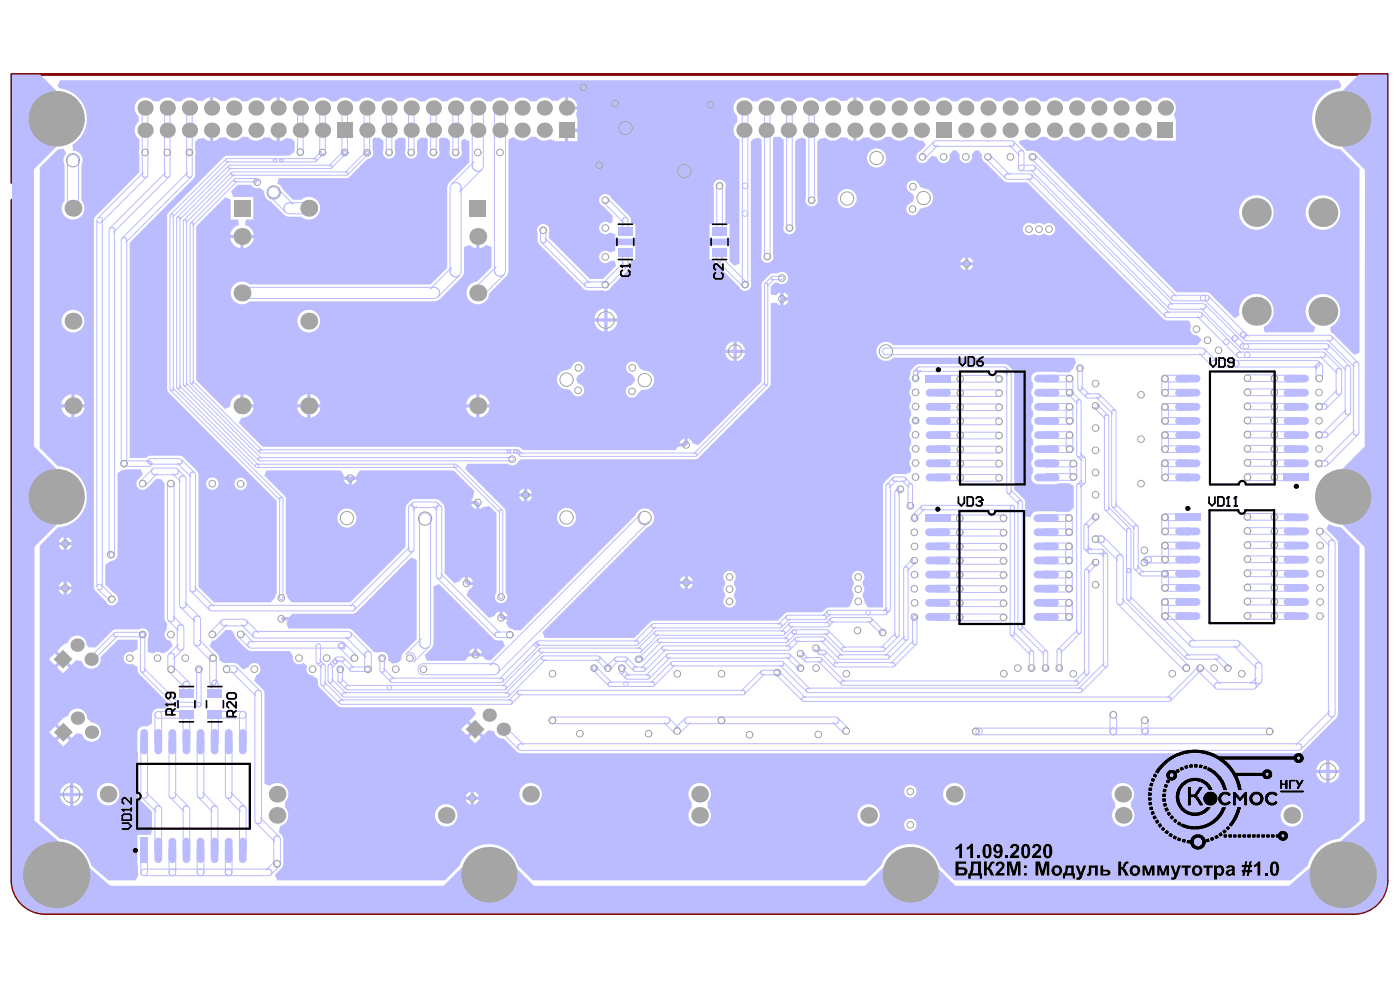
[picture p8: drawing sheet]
<svg xmlns="http://www.w3.org/2000/svg" width="210mm" height="148mm" viewBox="0 0 210 148" stroke-linecap="round" stroke-linejoin="round" font-family="sans-serif">
<path d="M1.8 11.2h206.2v120.7a5 5 0 0 1-5 5h-196.2a5 5 0 0 1-5-5v-101.9a1.33 1.33 0 0 0 1.3-1.3 1.33 1.33 0 0 0-1.3-1.4z" fill="none" stroke="#800000" stroke-width=".42"/>
<g fill="#bbf">
<path d="M42.2 92.5h1.2l.4-.5 9.4-.1 8.4-8.4 .9 .4v11.9l-1.9 1.9a1.2 1.2 0 0 0-.4 1 1.24 1.24 0 0 1-1.2 .7h-.2l-.6-.4a.93 .93 0 0 0-.3-1.1 .93 .93 0 0 0-1-.1l-.6-.1-.4-.2-3.4-3.3h-9.2l-.4-.9 .2-.3h-.9z"/>
<path d="M1.8 11.2h4.2l2.4 2.4v8.4l-3.3 3.4v41.5l3.3 3.3v8.5l-3.3 3.3 .1 40.9 11.3 9.8h50l2.7-2.7h8.2l2.7 2.7h49.6l2.7-2.7h8.1l2.7 2.7h50l11.4-9.8v-40.9l-3.3-3.3v-8.5l3.3-3.3 .1-41.4-3.4-3.4v-8.5l2.4-2.4h4.3v120.7a5 5 0 0 1-5 4.9h-196.2a4.9 4.9 0 0 1-5-4.9z"/>
<path d="M65 87.8v8.5a2.38 2.38 0 0 1-1.3 1.9l.3 .8h5.7l.5-.7h2.2l.4 .5 .7 .1 2.2-2.1-.3-.8h-.8l-.6-.3-8.2-8.2zM70.6 97.4l.5-.3v.7h-.8zM71.6 97.1a.9 .9 0 0 1 .7 .7h-.7z"/>
<path d="M29.3 21.2v1.6l-.1 3.7-9.8 9.8v32.3h2.5l.4-.3h.3h4.6l2.5 2.5 .1 17.1 2.3 2.3h8.5l.6-.6 .3-.7v-13.9l-16.2-16.2-.2-.5v-26.2l8.7-8.7 9.5-.1 .8-.5 .1-1.6-.5-.4-.8-.1-.4 .2-.5 .2v-1.6h-.5v1.6l-.6-.2-.5-.3h-.8a1.67 1.67 0 0 1-2.4 0l-.2-.1a1.06 1.06 0 0 0-1.2 .4 1.77 1.77 0 0 1-2-.3h-.8l-.4 .3-.6 .2v-1.6h-.5v1.6l-.6-.2-.3-.2-.8 .1zM30.9 72.5a.95 .95 0 0 1 1.9 0 .95 .95 0 0 1-1.9 0zM35.1 72.5a.95 .95 0 0 1 1.9 0 .95 .95 0 0 1-1.9 0z"/>
<path d="M31.8 96l-.4 .8 1.1 1a1 1 0 0 1 .4 1.1l.8 .5a2.23 2.23 0 0 1 2.7 .9l.9-.3a.93 .93 0 0 1 1.5-.4 .93 .93 0 0 1-.4 1.5l-.3 .9 1.3 1.3 .3 .6v13.5l.8 .3a1.68 1.68 0 0 1 2.3 .2 1.68 1.68 0 0 1-.1 2.3 2.05 2.05 0 0 0 .5 1.5 1.67 1.67 0 0 1-1.1 2l-.3 .9 .6 .8 .1 .3v3.7l-.3 .7-1 1 .4 .8h25.1l2.2-2.2a4.6 4.6 0 0 1 4.4-3.2 4.6 4.6 0 0 1 4.4 3.2l2.2 2.2h50l2.2-2.2a4.6 4.6 0 0 1 4.4-3.2 4.6 4.6 0 0 1 4.4 3.2l2.1 2.2h50.5l2.6-2.2a5.3 5.3 0 0 1 4.7-4l3-2.7v-41.2l-2.7-2.8-1.2-.2-.7-.3-.4 .7 1.5 1.5 .3 .7v25.5l-.3 .7-5.3 5.2-116.9 .1-.6-.3-1.9-1.9a1.4 1.4 0 0 1-1.5-1.2l-.9-.1-.7 .7-2.1-2.1 .8-.9 .1-.3-.6-.8-19.8-.1-3-2.9-.2-.6v-.6l-.8-.6a.92 .92 0 0 1-.8-1.4l-.6-.5a.93 .93 0 0 1-1.1 .1 .93 .93 0 0 1-.5-1l-.5-.9h-6.1l-1.9-1.8-.6-1.3-.9-.1-1.4 1.4-.3 .2zM70 108.4l.9 .9-.9 .8-.9-.8zM71.2 109.6l.9 .9-.9 .9-.8-.9zM197.8 114.3l.4-.2 .6-.3v1.5h-1.4l.2-.6zM199.3 113.8a1.69 1.69 0 0 1 1.5 1.5h-1.5zM197.4 115.8h1.4v1.5a1.69 1.69 0 0 1-1.4-1.5zM199.3 115.8h1.5a1.69 1.69 0 0 1-1.5 1.5zM70.1 118.9l.5-.3v.7h-.8zM71.1 118.6a.9 .9 0 0 1 .7 .7h-.7zM135.5 118.6a.95 .95 0 0 1 1.9 0 .95 .95 0 0 1-1.9 0zM69.8 119.8h.8v.7a.9 .9 0 0 1-.8-.7zM71.1 119.8h.7a.9 .9 0 0 1-.7 .7zM77.9 119a1.68 1.68 0 0 1 3.3 0 1.68 1.68 0 0 1-3.3 0zM141.4 119a1.7 1.7 0 0 1 3.4 0 1.7 1.7 0 0 1-3.4 0zM103.7 117.8a1.69 1.69 0 0 1 2.4 0 1.69 1.69 0 0 1 0 2.4 2.1 2.1 0 0 0 .4 1.5 1.69 1.69 0 0 1-2.1 2.1 1.69 1.69 0 0 1-.7-2.9 2.1 2.1 0 0 0-.4-1.5 1.69 1.69 0 0 1 .4-1.6zM128.5 122.2a1.7 1.7 0 0 1 3.4 0 1.7 1.7 0 0 1-3.4 0zM167.2 117.8a1.7 1.7 0 0 1 2.4 0 1.7 1.7 0 0 1-.1 2.4l.1 .8a1.69 1.69 0 0 1 0 2.4 1.69 1.69 0 0 1-2.4-.1 1.69 1.69 0 0 1 0-2.4v-.7a1.69 1.69 0 0 1 0-2.4zM192 122.2a1.7 1.7 0 0 1 3.4 0 1.7 1.7 0 0 1-3.4 0zM65.2 122.2a1.7 1.7 0 0 1 3.4 0 1.7 1.7 0 0 1-3.4 0zM135.5 123.6a.95 .95 0 0 1 1.9 0 .95 .95 0 0 1-1.9 0z"/>
<path d="M9 12l-.4 .9 .3 .3a4.6 4.6 0 0 1 4 3.6 4.6 4.6 0 0 1-2 4.9l.1 .9a1.42 1.42 0 0 1 1.2 2.1v5.4l.2 .2a1.7 1.7 0 0 1-1.6 2.6 1.7 1.7 0 0 1-1.1-2.8v-5.4l-.1-.3a1.7 1.7 0 0 1 .3-1.5l-.4-.6-.8 .1-2.7 2.7v42l2.7 2.7a4.6 4.6 0 0 1 4.3 4.6 4.6 4.6 0 0 1-4.3 4.6l-2.7 2.7v41.3l3 2.7h.3a5.4 5.4 0 0 1 4.4 4l2.6 2.2h4.1l.4-.8-.2-1.4v-4.6h2l.2-.8v-2.7l-1.8-1.8-.3-.7v-6.3l-.1-.4 .1-3a1.05 1.05 0 0 1 1.3-.6l.8-.4v-1.3a.94 .94 0 0 1 .9-1h1.2l.3-.8-4.4-4.4-.1-.2-.1-.8-.8-.4a.94 .94 0 0 1-1.3-.9 .94 .94 0 0 1 1.3-.9l.8-.4v-1.5h-2.9l-2.6 2.7a1.42 1.42 0 0 1-1.1 1.7 1.42 1.42 0 0 1-1.7-1.2l-.9-.1-.7 .7-2.1-2.1 .8-.9 .8-.3 .1-.4a1.45 1.45 0 0 1 1.7-.6 1.45 1.45 0 0 1 1 1.4l.3 .3h1l2.8-2.6 3.8-.1a.92 .92 0 0 1 1.2 .1 .92 .92 0 0 1 .1 1.2v2l.8 .3 .6-.2 .8 .2 .7-.3 .8-.8-.4-.8-.3-.1a.94 .94 0 0 1-.3-1.5l.2-.9-.4-.5v-.4v-20.1l-.5-.7-.7-.1-1.8 1.6a.94 .94 0 0 1-1.1-.3 .94 .94 0 0 1 .1-1.2l.7-.7-.3-.8h-2.1a1.53 1.53 0 0 0-1.4 .6v12.2l-.2 .6-.4 .3-.4 .1-.8 .6v2.9l1.3 1.3a.94 .94 0 0 1 .3 1.5 .94 .94 0 0 1-1.5-.3l-1.6-1.6-.2-.6v-54.9l.2-.6 6.6-6.6-.1-3 .1-2-.3-.2a1.56 1.56 0 0 1 .2-2.3v-.9l-.2-.1a1.57 1.57 0 0 1 .1-2.3 1.57 1.57 0 0 1 2.2 .1l.8 .1 .3-.1a1.56 1.56 0 0 1 2.2 0l.8 .1 .3-.1a1.69 1.69 0 0 1 2.4 0h.7l.5-.4 .6-.1v1.6h.5v-1.6l.6 .1 .4 .4h.9a1.56 1.56 0 0 1 2.3 0l.8 .1 .3-.1a1.69 1.69 0 0 1 2.3 0h.8l.5-.4 .6-.1v1.6h.5v-1.6l.5 .1 .5 .4h.9a1.56 1.56 0 0 1 2.3 0l.8 .1 .2-.1a1.56 1.56 0 0 1 2.3 0l.8 .1 .3-.1a1.56 1.56 0 0 1 2.2 0l.8 .1 .3-.1a1.56 1.56 0 0 1 2.3 0l.8 .1 .2-.1a1.56 1.56 0 0 1 2.3 0l.8 .1 .2-.1a1.56 1.56 0 0 1 2.3 0l.8 .1 .3-.1a1.56 1.56 0 0 1 2.3 0l.7 .1 .3-.1a1.56 1.56 0 0 1 2.3 0l.8 .1 .2-.1a1.56 1.56 0 0 1 2.3 0l.8 .1 .2-.1a1.56 1.56 0 0 1 2.3 0l.8 .1 .3-.1a1.56 1.56 0 0 1 2.3 0l.7 .1 .3-.1a1.69 1.69 0 0 1 2.4 0h.7l.5-.4 .6-.1v1.6h.2v.2h1.7l-.2 .6a4.8 4.8 0 0 1 .2 2.3h-1.7v.2h-.2v1.7h-1.4l-.8-.4a1.54 1.54 0 0 1-2.1-.2l-.7-.1-.3 .1a1.7 1.7 0 0 1-2.4-.1l-.8 .4v20l-.3 .6-2.6 2.5a1.7 1.7 0 0 1-1.7 1.6 1.7 1.7 0 0 1-1.7-1.7 1.7 1.7 0 0 1 1.6-1.7l2.2-2.2v-3l-.8-.3-.4 .3-.6 .2v-1.8h-.5v1.8l-.7-.2-.3-.3-.8 .3v3.7l-.2 .6-3.4 3.5-.6 .3-28 .1a1.7 1.7 0 0 1-2.3-.1 1.7 1.7 0 0 1 0-2.4 1.7 1.7 0 0 1 2.3-.1h27.2l2.4-2.5 .1-12.3 .3-.5 3-3v-3.1l-.8-.4-.4 .3v1.4a.94 .94 0 0 1-.9 1.3 .94 .94 0 0 1-.8-1.3v-1.4l-.6-.5h-.8l-.3 .2 .1 1.7a.94 .94 0 0 1-.9 1.3 .94 .94 0 0 1-.9-1.3v-1.7l-.2-.2h-.9l-.5 .5v1.4a.94 .94 0 0 1-.8 1.3 .94 .94 0 0 1-.9-1.3v-1.7l-.3-.2h-.8l-.5 .5v1.4a.94 .94 0 0 1-.9 1.3 .94 .94 0 0 1-.8-1.3v-1.4l-.6-.5h-.8l-.2 .2v1.7a.93 .93 0 0 1-.8 1.3l-2.9 2.8-10.4 .1-.2 .8 .5 .3 .3 .6 1.5 1.5h1.3l.2-.2a1.7 1.7 0 0 1 2.6 1.7 1.7 1.7 0 0 1-2.8 1.1h-1.8l-.6-.2-2.2-2.1-.3-.1a1.4 1.4 0 0 1-.7-1.4l-.7-.5a.93 .93 0 0 1-1.2-.5h-2.1l-1 1 .4 .8h3v3.4h-1.1l-.2 .8a1.74 1.74 0 0 1 1.3 1.5h-3.5l.1-.2a1.78 1.78 0 0 1 1.2-1.3l-.1-.8h-1.1v-3l-.8-.3-4.4 4.3v23.1l4.3 4.3 .8-.4v-.1a1.75 1.75 0 0 1 1.5-1.7v1.7h.3v.3h1.7a1.73 1.73 0 0 1-1.8 1.5l-.4 .8 3.6 3.5h37.9a1.04 1.04 0 0 1 1.1 .5h22.8l.5-.5h1.2v-.2h.2v-1l.5 .2 .2 .5 .9 .3 9.5-9.5v-14.5l.2-.5 1-1 .5-.2h.7l.3-.2a.94 .94 0 0 1 1.3 1 .94 .94 0 0 1-1.6 .5h-.4l-.6 .6v1.2l.8 .1 .6-.4v2l-.6-.5-.8 .2-.1 12.2-10.8 10.9-.5 .2h-26.1l-.4 .4-.2 .3a.93 .93 0 0 1-1.3 0h-6.1l-.4 .7 6.1 6.2v12.4a.94 .94 0 0 1 0 1.3 .94 .94 0 0 1-1.3 0 .94 .94 0 0 1-.1-1.3v-11.9l-1-1.1a1.61 1.61 0 0 0-1.4 .4l-.1 .1v-1h-.3v-.3h-.9v-.1a1.61 1.61 0 0 0 .4-1.4l-3.1-3h-14.1l-.4 .7v.2h-2v-.2l-.4-.7h-11.1l-.4 .7 3.1 3.1 .2 .5v14.1l.2 .7 .7 .6h8.7l8.3-8.3v-5.8a1.74 1.74 0 0 1 1.4-1.3h3.4a1.87 1.87 0 0 1 1.1 1.3v9.8l1.4 1.5 .9-.3 .2-.4 .5-.3v1h.2v.2h1l-.2 .5-.4 .3-.4 .8 3.4 3.4 .9-.4 .2-.4 .5-.2v1h.2v.2h1l-.3 .5 .5 .7 .8 .4h.9l17.3-17.2 .1-.3a1.43 1.43 0 0 1 2.4-.2 1.43 1.43 0 0 1-.7 2.3l-15.8 15.7 .4 .9h13.4l2.4-2.4 .5-.2h18.6l1-1 .6-.3h5.1l.5-.5 .5-.2h2.9l.5-.8 .1-.5 .2-.3v-.5l-.3-.6 .3-.7v-.5a.94 .94 0 0 1 0-1.3 .94 .94 0 0 1 1.3 0 .94 .94 0 0 1 0 1.3v.5l.3 .7-.3 .6v.5l.2 .3 .1 .5 .4 .7 .2 .1h2.1l.1-18.2a2.55 2.55 0 0 1 3.2-1.8l.2 .1 .7-.4 .1-.7-.1-.1a.94 .94 0 0 1 .1-1.2l-.1-.9a.94 .94 0 0 1 .1-1.2l-.1-.9a.94 .94 0 0 1 .1-1.3l-.1-.8a.94 .94 0 0 1 .1-1.3l-.1-.9a.94 .94 0 0 1 .1-1.2l-.1-.9a.94 .94 0 0 1 .1-1.2l-.1-.9a.85 .85 0 0 1 0-1 1.63 1.63 0 0 1 1.3-1.7l13.1 .1a2.1 2.1 0 0 1 1.2 1.4v17.3l1.6 1.7v2.4l.8 .1a.98 .98 0 0 1 1-.9l4.8 .1 .7-.7v-3.2a3 3 0 0 0-2.7-.3h-3.1a1.03 1.03 0 0 1-.3-1.7v-.7l-.2-.3-.1-.4 .1-.4 .2-.3v-.7a1.03 1.03 0 0 1 0-1.4v-.7l-.2-.3-.1-.4 .1-.4 .2-.3v-.7a1.03 1.03 0 0 1 0-1.5v-.6l-.2-.4-.1-.3 .1-.4 .2-.4v-.6a1.03 1.03 0 0 1 0-1.5v-.7l-.2-.3a1.03 1.03 0 0 1 .9-1.4l4.7 .1 .7-.7 .1-.3 .3-.4-.3-.8h-27.2a1.43 1.43 0 0 1-2.1 .1 1.43 1.43 0 0 1 0-2.1 1.43 1.43 0 0 1 2.1 .1h45.6l.6-.8-.5-.6a.99 .99 0 0 1-1-1.5l-.4-.8h-3.2l-.6-.2-20.4-20.5h-3.2l-3-2.9a1.06 1.06 0 0 1-.6-1.3l-.5-.6h-.5l-.5 .7a.93 .93 0 0 1-.9 1.2 .93 .93 0 0 1-.9-1.2l-.5-.7h-.5l-.5 .6a.98 .98 0 0 1-.5 1.2 .98 .98 0 0 1-1.3-.4v-.3l-.8-.3-.6 .6a.94 .94 0 0 1-1.6 .3 .94 .94 0 0 1 .4-1.6l.8-.8-.4-.7h-.3a1.51 1.51 0 0 1-1.1-.5l-.8-.1-.3 .1a1.56 1.56 0 0 1-2.2 0l-.8-.1-.3 .1a1.69 1.69 0 0 1-2.4 0h-.7l-.5 .3-.6 .2v-1.6h-.5v1.6l-.6-.2-.4-.3h-.9a1.58 1.58 0 0 1-2.3 0l-.8 .2-.4 .4 .1 8.4a.94 .94 0 0 1-.9 1.3 .94 .94 0 0 1-.9-1.3v-8.7l-.4-.3-.8 .2-.4 .4v12.6a.94 .94 0 0 1-.8 1.3 .94 .94 0 0 1-.9-1.3v-12.9h-.1a1.06 1.06 0 0 0-1.5-.2v17.4a.94 .94 0 0 1-.9 1.3 .94 .94 0 0 1-.8-1.3v-17.2l-.4-.3-.8 .2-.4 .4v21.1a.94 .94 0 0 1-.5 1.2 .94 .94 0 0 1-1.3-.5l-3.5-3.6-.3-.5h-.6v-2.2h3l-.1 2.4 .8 .7 .8-.3v-18.6h-.1a1.57 1.57 0 0 1-.3-2.6l.1-.8-.2-.2a1.57 1.57 0 0 1 .1-2.3 1.57 1.57 0 0 1 2.2 .1l.8 .1 .3-.1a1.56 1.56 0 0 1 2.2 0l.8 .1 .3-.1a1.56 1.56 0 0 1 2.3 0l.8 .1 .2-.1a1.56 1.56 0 0 1 2.3 0l.8 .1 .2-.1a1.69 1.69 0 0 1 2.4 0h.8l.4-.4 .6-.1v1.6h.5v-1.6l.6 .1 .5 .4h.9a1.56 1.56 0 0 1 2.3 0l.8 .1 .2-.1a1.56 1.56 0 0 1 2.3 0l.8 .1 .2-.1a1.56 1.56 0 0 1 2.3 0l.8 .1 .3-.1a1.56 1.56 0 0 1 2.2 0l.8 .1 .3-.1a1.56 1.56 0 0 1 2.3 0l.8 .1 .2-.1a1.56 1.56 0 0 1 2.3 0l.8 .1 .2-.1a1.56 1.56 0 0 1 2.3 0l.8 .1 .3-.1a1.56 1.56 0 0 1 2.2 0l.8 .1 .3-.1a1.56 1.56 0 0 1 2.3 0l.8 .1 .2-.1a1.56 1.56 0 0 1 2.3 0l.8 .1 .2-.1a1.56 1.56 0 0 1 2.3 0l.8 .1 .3-.1a1.56 1.56 0 0 1 2.2 0l.8 .1 .3-.1a1.56 1.56 0 0 1 2.3 0l.8 .1 .2-.1a1.57 1.57 0 0 1 2.2-.1 1.57 1.57 0 0 1 .2 2.1l.3 .8v3.2h-3.1l-.9-.3a1.53 1.53 0 0 1-2.1-.2l-.8-.1-.2 .1a1.56 1.56 0 0 1-2.3 0l-.8-.1-.2 .1a1.56 1.56 0 0 1-2.3 0l-.8-.1-.3 .1a1.56 1.56 0 0 1-2.2 0l-.8-.1-.3 .1a1.56 1.56 0 0 1-2.3 0l-.8-.1-.2 .1a1.57 1.57 0 0 1-1.9 .3l-.9 .1-.3 .3 1.1 1.3a1.75 1.75 0 0 1 1.3 .1l.3 .2 20.9 20.9 4.8 .1 3.9 3.8 .7-.5a2.59 2.59 0 0 1 1.8-3 2.59 2.59 0 0 1 3.2 1.5 2.59 2.59 0 0 1-1.3 3.3l.2 .8h7.3l.2-.8a2.59 2.59 0 0 1-.9-4 2.59 2.59 0 0 1 4.1 0 2.59 2.59 0 0 1-.9 4l.1 .8 .3 .2 3.2 3.2 .7-.4v-27.6l-2.8-2.8a4.6 4.6 0 0 1-4.3-4.5 4.6 4.6 0 0 1 4.2-4.7l.2-.3-.4-.9zM85.2 14.6a1.59 1.59 0 0 1 1.4 1.3h-1.4zM85.2 19.8h1.4v1.4h-1.4zM130 23.7a1.43 1.43 0 0 1 2.8 0 1.43 1.43 0 0 1-2.8 0zM125.6 29.7a1.43 1.43 0 0 1 2.8 0 1.43 1.43 0 0 1-2.8 0zM136.2 27.3a.94 .94 0 0 1 1.5 .3l.3 .4 .6 .2a1.42 1.42 0 0 1 1.3 1.5 1.42 1.42 0 0 1-1.3 1.4l-.6 .2a1.37 1.37 0 0 1-1.2 1 .94 .94 0 0 1-.9-.8 .94 .94 0 0 1 .6-1l.4-.3 .1-.5-.1-.5-.4-.4a.94 .94 0 0 1-.3-1.5zM153.6 33.7a1.09 1.09 0 0 1 1.4-.1 1.09 1.09 0 0 1 1.4 .1h.2a.94 .94 0 0 1 1.3 0 .94 .94 0 0 1 0 1.3 .94 .94 0 0 1-1.3 0h-.2a1.09 1.09 0 0 1-1.4 0 .98 .98 0 0 1-1.3 0 .98 .98 0 0 1-.1-1.3zM185.8 31.8a2.6 2.6 0 0 1 5.2 0 2.6 2.6 0 0 1-5.2 0zM195.7 31.8a2.6 2.6 0 0 1 5.2 0 2.6 2.6 0 0 1-5.2 0zM90.1 29.3a.93 .93 0 0 1 1.5 .4l2.8 2.7 .1 .3 .1 .9h.7v2.1h-3.1v-.6l-.8-.3a.94 .94 0 0 1-1.3 0 .94 .94 0 0 1 0-1.3 .94 .94 0 0 1 1.3 0l.4-.2 .1-1-1.5-1.4a.94 .94 0 0 1-.3-1.6zM107.2 27.2a.94 .94 0 0 1 1.2-.1 .94 .94 0 0 1 .3 1.1v5.4h.7v2.1h-3v-2.1h.6v-5.4a.92 .92 0 0 1 .2-1zM34.5 35.7h1.5v1.5a1.71 1.71 0 0 1-1.5-1.5zM36.5 35.7h1.5a1.71 1.71 0 0 1-1.5 1.5zM144.2 38.8l.5-.2v.7h-.7zM145.2 38.6a.9 .9 0 0 1 .7 .7h-.7zM80.8 33.8a.94 .94 0 0 1 1.2-.1 .94 .94 0 0 1 .3 1.2v.7l6.2 6.2h1.9l2-2-.2-.8-.8 .1a.94 .94 0 0 1-1.3 .1 .94 .94 0 0 1 0-1.4 .94 .94 0 0 1 1.3 0l.8-.2v-.9h3.1v2.2h-.7v.8l-.2 .6-2.8 2.7a.93 .93 0 0 1-1.2 .5h-2.3l-.6-.2-6.7-6.7-.2-.6v-1.1a.92 .92 0 0 1 .2-1.1zM144 39.8h.7v.7a.9 .9 0 0 1-.7-.7zM145.2 39.8h.7a.9 .9 0 0 1-.7 .7zM117.5 43.8a.9 .9 0 0 1 .7 .7h-.7zM117.5 45h.7a.9 .9 0 0 1-.7 .8zM89.6 46.7l.4-.3 .6-.2v1.5h-1.5l.2-.6zM91.1 46.2a1.69 1.69 0 0 1 1.5 1.5h-1.5zM89.1 48.2h1.5v1.5a1.69 1.69 0 0 1-1.5-1.5zM91.1 48.2h1.5a1.69 1.69 0 0 1-1.5 1.5zM9.2 48.1a1.71 1.71 0 0 1 3.4 0 1.71 1.71 0 0 1-3.4 0zM44.6 48.1a1.71 1.71 0 0 1 3.4 0 1.71 1.71 0 0 1-3.4 0zM109.1 51.6l.9-.4v1.2h-1.3zM110.5 51.2a1.45 1.45 0 0 1 1.2 1.2h-1.2zM108.7 52.9h1.3v1.2a1.45 1.45 0 0 1-1.3-1.2zM110.5 52.9h1.2a1.45 1.45 0 0 1-1.2 1.2zM94.1 54.4a.92 .92 0 0 1 1.6 .5 1.28 1.28 0 0 0 1.3 .7 1.43 1.43 0 0 1 1.1 1.6 1.43 1.43 0 0 1-1.6 1.2 1.82 1.82 0 0 0-1.1 .9 .93 .93 0 0 1-1.5-.2 .93 .93 0 0 1 .6-1.4l.3-.1 .4-.7a1.12 1.12 0 0 0-.8-.9 .94 .94 0 0 1-.3-1.6zM83.9 55.9a1.38 1.38 0 0 1 1.1-.4 1.93 1.93 0 0 0 1.1-1.1 .94 .94 0 0 1 1.4 .2 .94 .94 0 0 1-.5 1.4l-.4 .3-.2 .5 .2 .6a1.13 1.13 0 0 1 .9 1.4 .94 .94 0 0 1-.8 .6 .94 .94 0 0 1-.9-.6l-.4-.4a2.06 2.06 0 0 1-1.7-.8 1.44 1.44 0 0 1 .2-1.7zM9.7 59.5l.4-.2 .6-.2v1.5h-1.5l.2-.7zM11.2 59.1a1.71 1.71 0 0 1 1.5 1.5h-1.5zM36.5 59.1a1.71 1.71 0 0 1 1.5 1.5h-1.5zM45 59.5l.4-.2 .6-.2v1.5h-1.5l.3-.7zM46.5 59.1a1.71 1.71 0 0 1 1.5 1.5h-1.5zM70.4 59.5l.3-.2 .7-.2v1.5h-1.5l.2-.7zM71.9 59.1a1.71 1.71 0 0 1 1.5 1.5h-1.5zM9.2 61.1h1.5v1.5a1.71 1.71 0 0 1-1.5-1.5zM11.2 61.1h1.5a1.71 1.71 0 0 1-1.5 1.5zM44.5 61.1h1.5v1.5a1.71 1.71 0 0 1-1.5-1.5zM46.5 61.1h1.5a1.71 1.71 0 0 1-1.5 1.5zM69.9 61.1h1.5v1.5a1.71 1.71 0 0 1-1.5-1.5zM71.9 61.1h1.5a1.71 1.71 0 0 1-1.5 1.5zM102.1 65.9l.5-.2v.7h-.7zM51.5 71.9h.8v.7a.9 .9 0 0 1-.8-.7zM52.8 71.9h.7a.9 .9 0 0 1-.7 .7zM78.1 73.4l.4-.2v.7h-.7zM79 73.2a.9 .9 0 0 1 .8 .7h-.8zM77.8 74.4h.7v.7a.9 .9 0 0 1-.7-.7zM79 74.4h.8a.9 .9 0 0 1-.8 .7zM70.7 75.5h.7v.8a.9 .9 0 0 1-.7-.8zM83.5 77.5a1.45 1.45 0 0 1 2.9 0 1.45 1.45 0 0 1-2.9 0zM50.6 77.6a1.43 1.43 0 0 1 2.8 0 1.43 1.43 0 0 1-2.8 0zM9.1 80.7l.4-.2v.7h-.7zM10 80.5a.9 .9 0 0 1 .7 .7h-.7zM8.8 81.7h.7v.7a.9 .9 0 0 1-.7-.7zM10 81.7h.7a.9 .9 0 0 1-.7 .7zM102.2 86.6l.4-.3v.7h-.7zM103.1 86.3a.9 .9 0 0 1 .8 .7h-.8zM70.2 86.4a.9 .9 0 0 1 .7 .7h-.7zM9.1 87.4l.4-.3v.8h-.7zM10 87.1a.9 .9 0 0 1 .7 .8h-.7zM101.9 87.5h.7v.7a.9 .9 0 0 1-.7-.7zM103.1 87.5h.8a.9 .9 0 0 1-.8 .7zM8.8 88.4h.7v.7a.9 .9 0 0 1-.7-.7zM10 88.4h.7a.9 .9 0 0 1-.7 .7zM108.7 85.8a.94 .94 0 0 1 1.3 0 .94 .94 0 0 1 0 1.3v.5a.94 .94 0 0 1 0 1.3v.5a.94 .94 0 0 1 0 1.4 .94 .94 0 0 1-1.3 0 .94 .94 0 0 1 0-1.4v-.5a.94 .94 0 0 1 0-1.3v-.5a.94 .94 0 0 1 0-1.3zM75.4 91.6a.9 .9 0 0 1 .7 .7h-.7zM8.2 97.9l.9 .9-.9 .8-.9-.8zM9.4 99.1l.9 .9-.9 .9-.8-.9zM8.3 108.8l.8 .9-.8 .9-.9-.9zM9.5 107.6l.7-.4a1.44 1.44 0 0 1 1.6-1 1.44 1.44 0 0 1 1.3 1.4l.6 .6a1.43 1.43 0 0 1 1.5 1.3 1.43 1.43 0 0 1-1.3 1.6 1.43 1.43 0 0 1-1.6-1.1l-.8-.2-.8 .8-2.1-2.1zM9.5 110.1l.9 .8-.9 .9-.9-.9zM9.5 117.8l.4-.3 .6-.2v1.5h-1.5l.2-.6zM11 117.3a1.69 1.69 0 0 1 1.5 1.5h-1.5zM14.5 119a1.7 1.7 0 0 1 3.4 0 1.7 1.7 0 0 1-3.4 0zM9 119.3h1.5v1.5a1.69 1.69 0 0 1-1.5-1.5zM11 119.3h1.5a1.69 1.69 0 0 1-1.5 1.5z"/>
</g>
<g fill="none" stroke="#bbf" stroke-width=".15">
<path d="M21.5 15.8a.42 .42 0 0 1 .7 .4v10a.42 .42 0 0 1-.4 .4 .42 .42 0 0 1-.5-.4v-10zM24.9 15.8a.42 .42 0 0 1 .6 .4v10a.42 .42 0 0 1-.4 .4 .42 .42 0 0 1-.4-.4v-10zM28.2 15.8a.42 .42 0 0 1 .6 .4v10a.42 .42 0 0 1-.4 .4 .42 .42 0 0 1-.4-.4v-10zM44.8 15.8a.42 .42 0 0 1 .6 .4v6.6a.42 .42 0 0 1-.4 .5 .42 .42 0 0 1-.4-.5v-6.6zM48.1 15.8a.42 .42 0 0 1 .7 .4v6.6a.42 .42 0 0 1-.4 .5 .42 .42 0 0 1-.5-.5v-6.6zM51.5 15.8a.42 .42 0 0 1 .6 .4v6.6a.42 .42 0 0 1-.4 .5 .42 .42 0 0 1-.4-.5v-6.6zM54.8 15.8a.42 .42 0 0 1 .6 .4v6.6a.42 .42 0 0 1-.4 .5 .42 .42 0 0 1-.4-.5v-6.6zM58.1 15.8a.42 .42 0 0 1 .6 .4v6.6a.42 .42 0 0 1-.4 .5 .42 .42 0 0 1-.4-.5v-6.6zM61.4 15.8a.42 .42 0 0 1 .7 .4v6.6a.42 .42 0 0 1-.4 .5 .42 .42 0 0 1-.5-.5v-6.6zM64.8 15.8a.42 .42 0 0 1 .6 .4v6.6a.42 .42 0 0 1-.4 .5 .42 .42 0 0 1-.4-.5v-6.6zM68.1 15.8a.42 .42 0 0 1 .6 .4v6.6a.42 .42 0 0 1-.4 .5 .42 .42 0 0 1-.4-.5v-6.6zM71 15.6a.83 .83 0 0 1 1-.2 .83 .83 0 0 1 .5 .8v8.6a.83 .83 0 0 1-.9 .9 .83 .83 0 0 1-.8-.9v-8.6z"/>
<path d="M74.4 15.6a.83 .83 0 0 1 .9-.2 .83 .83 0 0 1 .5 .8v24.4a.83 .83 0 0 1-.8 .8 .83 .83 0 0 1-.9-.8v-24.4zM111.5 15.8a.42 .42 0 0 1 .6 .4v26.5a.42 .42 0 0 1-.4 .4 .42 .42 0 0 1-.4-.4v-26.5zM114.7 19.2h.1M114.7 19.2a.42 .42 0 0 0 0 .6 .42 .42 0 0 0 .6 0M114.7 19.2a.42 .42 0 0 1 .6 0 .42 .42 0 0 1 0 .6M114.8 15.8a.42 .42 0 0 1 .7 .4v22.2a.42 .42 0 0 1-.5 .5 .42 .42 0 0 1-.4-.5v-22.2zM115.3 19.8h.1M118.2 15.8a.42 .42 0 0 1 .6 .4v18a.42 .42 0 0 1-.4 .4 .42 .42 0 0 1-.5-.4v-18zM121.4 19.2h.1M121.4 19.2a.42 .42 0 0 0 0 .6 .42 .42 0 0 0 .6 0M121.4 19.2a.42 .42 0 0 1 .6 0 .42 .42 0 0 1 0 .6M121.5 15.8a.42 .42 0 0 1 .6 .4v13.8a.42 .42 0 0 1-.4 .4 .42 .42 0 0 1-.4-.4v-13.8z"/>
<path d="M122 19.8h.1M10.4 23.4a.83 .83 0 0 1 .9-.2 .83 .83 0 0 1 .5 .8v7.2a.83 .83 0 0 1-.9 .8 .83 .83 0 0 1-.8-.8v-7.2zM14.5 33a.42 .42 0 0 0 .4 .4 .42 .42 0 0 0 .4-.4v54.9a.42 .42 0 0 0-.4-.4 .42 .42 0 0 0-.4 .4zM16.6 34.1a.42 .42 0 0 1 .6 .4v48.6a.42 .42 0 0 1-.4 .4 .42 .42 0 0 1-.5-.4v-48.6zM18.4 35.6a.42 .42 0 0 1 .6 .4v33.5a.42 .42 0 0 1-.4 .4 .42 .42 0 0 1-.4-.4v-33.5zM21.5 25.9a.42 .42 0 0 0 0 .6 .42 .42 0 0 0 .5 0l-6.8 6.8a.42 .42 0 0 0 0-.6 .42 .42 0 0 0-.6 0zM24.8 25.9a.42 .42 0 0 0 0 .6 .42 .42 0 0 0 .6 0l-8.3 8.3a.42 .42 0 0 0 0-.6 .42 .42 0 0 0-.6 0zM25.6 32.2h.3l.1 .1v26l-.3 .3-.2-.3zM26.6 32.6l.1-.1 .3 .2v25.3l-.3 .2-.2-.2zM27.6 33h.3l.1 .2v24.4l-.3 .2-.2-.2zM28.1 25.9a.42 .42 0 0 0 0 .6 .42 .42 0 0 0 .6 0l-9.8 9.8a.42 .42 0 0 0 0-.6 .42 .42 0 0 0-.6 0zM28.6 33.4h.3l.1 .2v23.7l-.3 .2-.2-.2z"/>
<path d="M33.9 23.8h13.3l.2 .2-.2 .3h-13.1l-.2-.1zM33.9 23.8v.4h.3l-8.3 8.3v-.3h-.3zM34.3 24.8v.4h.4l-7.8 7.7v-.3h-.3zM34.3 24.8h15.2l.3 .2-.3 .3h-15l-.2-.1zM34.7 25.8v.4h.4l-7.2 7.1v-.3h-.3zM34.7 25.8h17.2l.3 .2-.3 .3h-17l-.3-.3zM35.2 26.8v.4h.3l-6.6 6.6v-.4h-.3zM35.2 26.8h3.1l.2 .2-.2 .3h-3l-.1-.1zM38.4 26.8l.3 .3h-.3v.4l-.3-.3h.3zM41 24.2h.1M41 29.7h.1M41 28h.1"/>
<path d="M41 28a.83 .83 0 0 1 .9 .8 .83 .83 0 0 1-.9 .9M41 28a.83 .83 0 0 0-.8 .8 .83 .83 0 0 0 .8 .9M41.4 23.8h.1M41.4 23.8v.4h-.4M41.4 23.8h-.4v.4M41.6 28.2l2.4 2.4a.83 .83 0 0 0-1.2 0 .83 .83 0 0 0 0 1.2l-2.3-2.4a.83 .83 0 0 0 1.1 0 .83 .83 0 0 0 0-1.2zM42 23.8h.4v.4M42 23.8h.1M42 23.8v.4h.4M42.4 24.2h.1M42.8 30.6l.6-.2h2.9a.83 .83 0 0 1 .8 .8 .83 .83 0 0 1-.8 .8h-2.9a.83 .83 0 0 1-.8-.5 .83 .83 0 0 1 .2-.9zM48.2 22.7v.3h.3l-1.1 1.2v-.4h-.4z"/>
<path d="M51.5 22.7v.3h.4l-2.2 2.2v-.4h-.4zM51.7 23.1h.1M51.7 22.6h.1M51.7 22.6l.2 .2-.2 .3M51.7 22.6l-.3 .2 .3 .3M54.9 22.7v.4h.3l-3.1 3.1v-.4h-.3zM55 23.1h.1M55 22.6h.1M55 22.6l.3 .3-.3 .2M55 22.6l-.2 .3 .2 .2M67.7 27.6a.83 .83 0 0 1 .9-.2 .83 .83 0 0 1 .5 .8v12.5a.83 .83 0 0 1-.8 .8 .83 .83 0 0 1-.8-.8v-12.5zM71 24.2a.83 .83 0 0 0 0 1.2 .83 .83 0 0 0 1.2 0l-3.3 3.4a.83 .83 0 0 0 0-1.2 .83 .83 0 0 0-1.2 0z"/>
<path d="M74.4 40a.83 .83 0 0 0 0 1.1 .83 .83 0 0 0 1.1 0l-3.3 3.4a.83 .83 0 0 0 0-1.2 .83 .83 0 0 0-1.2 0zM81.2 34.1a.42 .42 0 0 1 .7 .4v1.5a.42 .42 0 0 1-.5 .4 .42 .42 0 0 1-.4-.4v-1.5zM81.7 35.7l6.7 6.7a.42 .42 0 0 0-.6 0 .42 .42 0 0 0 0 .5l-6.6-6.6a.42 .42 0 0 0 .5 0 .42 .42 0 0 0 0-.6zM91.1 29.7l2.9 3a.42 .42 0 0 0-.5 0 .42 .42 0 0 0 0 .6l-3-3a.42 .42 0 0 0 .6 0 .42 .42 0 0 0 0-.6zM93.5 39.4a.42 .42 0 0 0 0 .5 .42 .42 0 0 0 .5 .1l-2.9 2.9a.42 .42 0 0 0 0-.5 .42 .42 0 0 0-.6 0zM93.5 37.5a.42 .42 0 0 1 .7 .3v1.9a.42 .42 0 0 1-.4 .4 .42 .42 0 0 1-.5-.4v-1.9zM93.5 32.6a.42 .42 0 0 1 .7 .4v1.7a.42 .42 0 0 1-.4 .4 .42 .42 0 0 1-.5-.4v-1.7zM107.7 37.5a.42 .42 0 0 1 .6 .3v1a.42 .42 0 0 1-.4 .4 .42 .42 0 0 1-.4-.4v-1zM107.7 27.5a.42 .42 0 0 1 .6 .3v6.9a.42 .42 0 0 1-.4 .4 .42 .42 0 0 1-.4-.4v-6.9zM108.2 38.5l3.8 3.9a.42 .42 0 0 0-.6 0 .42 .42 0 0 0 0 .5l-3.8-3.8a.42 .42 0 0 0 .6 0 .42 .42 0 0 0 0-.6zM140 21.2a.42 .42 0 0 0 0 .6 .42 .42 0 0 0 .6 0l-2 2a.42 .42 0 0 0 0-.6 .42 .42 0 0 0-.6 0l2-2M140.1 21.1h11.6a.42 .42 0 0 1 .4 .4 .42 .42 0 0 1-.4 .4h-11.4a.42 .42 0 0 1-.4-.3 .42 .42 0 0 1 .2-.5z"/>
<path d="M148.4 23.2l3 3a.42 .42 0 0 0-.6 0 .42 .42 0 0 0 0 .6l-3-3a.42 .42 0 0 0 .6 0 .42 .42 0 0 0 0-.6zM150.9 26.1l3.4-.1a.42 .42 0 0 1 .5 .5 .42 .42 0 0 1-.5 .4h-3.2a.42 .42 0 0 1-.4-.3 .42 .42 0 0 1 .2-.5zM152 21.2l1.4 1.5a.42 .42 0 0 0-.6 0 .42 .42 0 0 0 0 .6l-1.4-1.5a.42 .42 0 0 0 .6 0 .42 .42 0 0 0 0-.6zM152.9 24.8h1.9a.42 .42 0 0 1 .4 .4 .42 .42 0 0 1-.4 .4h-1.7a.42 .42 0 0 1-.4-.3 .42 .42 0 0 1 .2-.5zM152.9 22.6a.42 .42 0 0 1 .6 .4v2.2a.42 .42 0 0 1-.4 .4 .42 .42 0 0 1-.4-.4v-2.2zM154.6 23.1a.48 .48 0 0 1 .6 .1 .48 .48 0 0 1 0 .6 .48 .48 0 0 1-.6 .1 .42 .42 0 0 1 0-.8zM154.6 26.2l20.7 20.7a.42 .42 0 0 0-.6 0 .42 .42 0 0 0 0 .6l-20.6-20.7a.42 .42 0 0 0 .5 0 .42 .42 0 0 0 0-.6zM155.1 24.9l20.7 20.7a.42 .42 0 0 0-.6 0 .42 .42 0 0 0 0 .6l-20.7-20.7a.42 .42 0 0 0 .6 0 .42 .42 0 0 0 0-.6zM155.2 23.2l21.2 21.2a.42 .42 0 0 0-.6 0 .42 .42 0 0 0 0 .5l-21.2-21.1a.42 .42 0 0 0 .6 0 .42 .42 0 0 0 0-.6zM25.9 58.1l16.4 16.5h-.3v.3l-16.4-16.4h.3zM26.9 57.8l11.8 11.8h-.3v.4l-11.8-11.9h.3zM27.9 57.4l11.2 11.2h-.3v.4l-11.2-11.3h.3z"/>
<path d="M28.9 57.1l10.4 10.4h-.4v.3l-10.3-10.4h.3zM35.7 43.3l.6-.2h28.8a.83 .83 0 0 1 .8 .8 .83 .83 0 0 1-.8 .8h-28.8a.83 .83 0 0 1-.8-.5 .83 .83 0 0 1 .2-.9zM67.7 40.1a.83 .83 0 0 0 0 1.1 .83 .83 0 0 0 1.2 0l-3.2 3.3a.83 .83 0 0 0 0-1.2 .83 .83 0 0 0-1.2 0zM87.9 42.3l2.9-.1a.42 .42 0 0 1 .4 .5 .42 .42 0 0 1-.4 .4h-2.7a.42 .42 0 0 1-.4-.3 .42 .42 0 0 1 .2-.5zM114.7 57.3v.3h.3l-10.6 10.7v-.3h-.3zM114.7 42.5l.2-.1 .2 .3v14.8l-.2 .2-.3-.2zM115.7 41.5l1.5-.1 .3 .3-.3 .2h-1.3l-.2-.1zM115.7 41.5v.3h.3l-1 1v-.3h-.3zM132.6 52.2l47.6-.1a.5 .5 0 0 1 .5 .5 .5 .5 0 0 1-.5 .5h-47.4a.5 .5 0 0 1-.5-.3 .5 .5 0 0 1 .3-.6zM137.1 55.6a.33 .33 0 0 1 .5 .3v.8a.33 .33 0 0 1-.3 .3 .33 .33 0 0 1-.4-.3v-.8zM137.6 55.1a.33 .33 0 0 0 0 .4 .33 .33 0 0 0 .5 0l-.6 .6a.33 .33 0 0 0 0-.5 .33 .33 0 0 0-.5 0zM137.6 55h13a.33 .33 0 0 1 .4 .3 .33 .33 0 0 1-.4 .3h-12.8a.33 .33 0 0 1-.3-.2 .33 .33 0 0 1 .1-.4z"/>
<path d="M140.4 58.4l3.5-.1a.5 .5 0 0 1 .5 .5 .5 .5 0 0 1-.5 .5h-3.2a.5 .5 0 0 1-.5-.3 .5 .5 0 0 1 .2-.6zM143.8 58.5l6-.1a.5 .5 0 0 1 .5 .5 .5 .5 0 0 1-.5 .5h-5.8a.5 .5 0 0 1-.5-.4 .5 .5 0 0 1 .3-.5zM143.9 57.2a.5 .5 0 0 0 .5-.5 .5 .5 0 0 0-.5-.5h-3.2a.5 .5 0 0 0-.5 .5 .5 .5 0 0 0 .5 .5l9.1 .1a.5 .5 0 0 0 .5-.5 .5 .5 0 0 0-.5-.5h-5.8a.5 .5 0 0 0-.5 .5 .5 .5 0 0 0 .5 .5M150.9 55.1l.6 .6a.33 .33 0 0 0-.5 0 .33 .33 0 0 0 0 .5l-.6-.7a.33 .33 0 0 0 .5 0 .33 .33 0 0 0 0-.4zM151.1 55.7a.33 .33 0 0 1 .5 .3v17.6a.33 .33 0 0 1-.3 .4 .33 .33 0 0 1-.3-.4v-17.6zM156.7 58.4l3.7-.1a.5 .5 0 0 1 .5 .5 .5 .5 0 0 1-.5 .5h-3.5a.5 .5 0 0 1-.4-.3 .5 .5 0 0 1 .2-.6zM156.7 56.3l3.7-.1a.5 .5 0 0 1 .5 .5 .5 .5 0 0 1-.5 .5h-3.5a.5 .5 0 0 1-.4-.3 .5 .5 0 0 1 .2-.6zM160.1 56.3a.5 .5 0 0 1 .8 .4v2.1a.5 .5 0 0 1-.5 .5 .5 .5 0 0 1-.5-.5v-2.1zM160.6 58.6l1.4 1.4a.33 .33 0 0 0-.5 0 .33 .33 0 0 0 0 .4l-1.3-1.3a.33 .33 0 0 0 .4 0 .33 .33 0 0 0 0-.5zM161.6 59.9a.33 .33 0 0 1 .5 .3v7.9a.33 .33 0 0 1-.3 .4 .33 .33 0 0 1-.4-.4v-7.9zM161.8 54.9a.33 .33 0 0 1 .5 .2v3a.33 .33 0 0 1-.4 .4 .33 .33 0 0 1-.3-.4v-3zM162.2 57.9l1.1 1.2a.33 .33 0 0 0-.4 0 .33 .33 0 0 0 0 .4l-1.2-1.1a.33 .33 0 0 0 .5 0 .33 .33 0 0 0 0-.5z"/>
<path d="M162.9 59h1.7a.33 .33 0 0 1 .3 .3 .33 .33 0 0 1-.3 .3h-1.5a.33 .33 0 0 1-.3-.2 .33 .33 0 0 1 .1-.4zM164.8 59.1l2.4 2.4a.33 .33 0 0 0-.4 0 .33 .33 0 0 0 0 .5l-2.4-2.5a.33 .33 0 0 0 .4 0 .33 .33 0 0 0 0-.4zM174.4 56.3l3.7-.1a.5 .5 0 0 1 .5 .5 .5 .5 0 0 1-.5 .5h-3.5a.5 .5 0 0 1-.4-.3 .5 .5 0 0 1 .2-.6zM174.4 56.3a.5 .5 0 0 1 .8 .5v2a.5 .5 0 0 1-.5 .5 .5 .5 0 0 1-.5-.5v-2zM174.4 58.4l3.7-.1a.5 .5 0 0 1 .5 .5 .5 .5 0 0 1-.5 .5h-3.4a.5 .5 0 0 1-.5-.3 .5 .5 0 0 1 .2-.6zM174.8 46.8l5-.1a.42 .42 0 0 1 .5 .5 .42 .42 0 0 1-.5 .4h-4.8a.42 .42 0 0 1-.4-.3 .42 .42 0 0 1 .2-.5zM175.3 45.5h5.1a.42 .42 0 0 1 .4 .4 .42 .42 0 0 1-.4 .4h-4.9a.42 .42 0 0 1-.4-.3 .42 .42 0 0 1 .2-.5zM175.9 44.3l5-.1a.42 .42 0 0 1 .4 .5 .42 .42 0 0 1-.4 .4h-4.8a.42 .42 0 0 1-.4-.3 .42 .42 0 0 1 .2-.5zM180.1 46.9l6 6a.42 .42 0 0 0-.6 0 .42 .42 0 0 0 0 .5l-5.9-5.9a.42 .42 0 0 0 .5 0 .42 .42 0 0 0 0-.6zM180.6 52.3l1.8 1.8a.5 .5 0 0 0-.7 0 .5 .5 0 0 0 0 .7l-1.8-1.8a.5 .5 0 0 0 .7 0 .5 .5 0 0 0 0-.7zM184.7 50.7h.1M184.7 50.7a.42 .42 0 0 0 .4 .4 .42 .42 0 0 0 .5-.4"/>
<path d="M184.7 50.7a.42 .42 0 0 1 .4-.4 .42 .42 0 0 1 .5 .4M185.3 55a.5 .5 0 0 0 .5-.5 .5 .5 0 0 0-.5-.5h-3.3a.5 .5 0 0 0-.5 .5 .5 .5 0 0 0 .5 .5h15.4a.5 .5 0 0 0 .5-.5 .5 .5 0 0 0-.5-.5h-12.1a.5 .5 0 0 0-.5 .5 .5 .5 0 0 0 .5 .5M185.6 50.7h.1M185.6 54.1h.1M185.6 52.8l12.7-.1a.42 .42 0 0 1 .4 .5 .42 .42 0 0 1-.4 .4h-12.5a.42 .42 0 0 1-.4-.3 .42 .42 0 0 1 .2-.5zM186 50.2h.1M186 50.2a.42 .42 0 0 0 .4 .4 .42 .42 0 0 0 .4-.4M186 50.2a.42 .42 0 0 1 .4-.5 .42 .42 0 0 1 .4 .5M186.1 52.2a.42 .42 0 0 1 0-.6 .42 .42 0 0 1 .5 0l-5.9-6a.42 .42 0 0 1 0 .6 .42 .42 0 0 1-.6 0l6 6M186.1 51.5h12.7a.42 .42 0 0 1 .4 .4 .42 .42 0 0 1-.4 .4h-12.4a.42 .42 0 0 1-.5-.3 .42 .42 0 0 1 .2-.5zM186.7 50.3l12.6-.1a.42 .42 0 0 1 .5 .4 .42 .42 0 0 1-.5 .5h-12.4a.42 .42 0 0 1-.4-.3 .42 .42 0 0 1 .2-.5zM186.7 49.9a.42 .42 0 0 1 0 .6 .42 .42 0 0 1-.6 0"/>
<path d="M186.7 49.9a.42 .42 0 0 0-.6 0 .42 .42 0 0 0 0 .6M186.7 49.9l.5 .5a.42 .42 0 0 0-.6 0 .42 .42 0 0 0 0 .5l-.5-.4M186.7 49.9l-5.5-5.5a.42 .42 0 0 1 0 .5 .42 .42 0 0 1-.6 0l5.5 5.6M186.8 58.3h4.2a.5 .5 0 0 1 .5 .5 .5 .5 0 0 1-.5 .5h-4a.5 .5 0 0 1-.4-.4 .5 .5 0 0 1 .2-.6zM186.8 56.2h4.2a.5 .5 0 0 1 .5 .5 .5 .5 0 0 1-.5 .5h-4a.5 .5 0 0 1-.4-.4 .5 .5 0 0 1 .2-.6zM186.8 50.2h.1M190.8 58.4l3.6-.1a.5 .5 0 0 1 .5 .5 .5 .5 0 0 1-.5 .5h-3.3a.5 .5 0 0 1-.5-.3 .5 .5 0 0 1 .2-.6zM190.8 56.3l3.6-.1a.5 .5 0 0 1 .5 .5 .5 .5 0 0 1-.5 .5h-3.3a.5 .5 0 0 1-.5-.3 .5 .5 0 0 1 .2-.6zM197.5 54.5a.5 .5 0 0 1 .8 .4v1.8a.5 .5 0 0 1-.5 .5 .5 .5 0 0 1-.5-.5v-1.8zM197.7 54.1a.5 .5 0 0 1 0 .7 .5 .5 0 0 1-.7 0l.4 .5a.5 .5 0 0 1 0-.7 .5 .5 0 0 1 .7 0zM198.5 52.2a.42 .42 0 0 0 .6 0 .42 .42 0 0 0 0-.6l3.3 3.3a.42 .42 0 0 0-.6 0 .42 .42 0 0 0 0 .6l-3.3-3.3M198.6 52.9l2.4 2.4a.42 .42 0 0 0-.6 0 .42 .42 0 0 0 0 .6l-2.4-2.5a.42 .42 0 0 0 .6 0 .42 .42 0 0 0 0-.5z"/>
<path d="M199.6 50.3l4 4a.42 .42 0 0 0-.6 0 .42 .42 0 0 0 0 .6l-4-4a.42 .42 0 0 0 .6 0 .42 .42 0 0 0 0-.6zM200.4 58.4a.42 .42 0 0 0 0 .6 .42 .42 0 0 0 .6 0l-2.1 2.2a.42 .42 0 0 0 0-.6 .42 .42 0 0 0-.6 0zM200.5 55.2a.42 .42 0 0 1 .7 .4v3.1a.42 .42 0 0 1-.5 .4 .42 .42 0 0 1-.4-.4v-3.1zM201.9 54.8a.42 .42 0 0 1 .6 .4v6.5a.42 .42 0 0 1-.4 .4 .42 .42 0 0 1-.4-.4v-6.5zM203.1 54.3a.42 .42 0 0 1 .6 .3v10.2a.42 .42 0 0 1-.4 .4 .42 .42 0 0 1-.4-.4v-10.2zM18.4 69.1l3.9-.1a.42 .42 0 0 1 .4 .5 .42 .42 0 0 1-.4 .4h-3.7a.42 .42 0 0 1-.4-.3 .42 .42 0 0 1 .2-.5zM22.3 68.8l-.3 .4a.42 .42 0 0 1 .5 0 .42 .42 0 0 1 0 .6l.4-.4a.42 .42 0 0 1-.6 0 .42 .42 0 0 1 0-.6zM22.4 68.8l4.5-.1a.42 .42 0 0 1 .4 .4 .42 .42 0 0 1-.4 .4h-4.3a.42 .42 0 0 1-.4-.3 .42 .42 0 0 1 .2-.4zM22.9 70.3a.5 .5 0 0 0 0 .7 .5 .5 0 0 0 .7 0l-1.9 1.8a.5 .5 0 0 0 0-.7 .5 .5 0 0 0-.7 0zM23 70.2l3.2-.1a.5 .5 0 0 1 .5 .5 .5 .5 0 0 1-.5 .5h-3a.5 .5 0 0 1-.5-.3 .5 .5 0 0 1 .3-.6zM25.4 72a.5 .5 0 0 1 .7 .5v20.1a.5 .5 0 0 1-.5 .5 .5 .5 0 0 1-.5-.5v-20.1zM26.6 70.3l1.2 1.1a.5 .5 0 0 0-.7 0 .5 .5 0 0 0 0 .7l-1.2-1.1a.5 .5 0 0 0 .7 0 .5 .5 0 0 0 0-.7z"/>
<path d="M27.2 71.4a.5 .5 0 0 1 .7 .4v18.8a.5 .5 0 0 1-.5 .5 .5 .5 0 0 1-.5-.5v-18.8zM27.2 68.8l2 2a.42 .42 0 0 0-.6 0 .42 .42 0 0 0 0 .6l-2-2a.42 .42 0 0 0 .6 0 .42 .42 0 0 0 0-.6zM28.7 70.8a.42 .42 0 0 1 .6 .3v17.2a.42 .42 0 0 1-.4 .4 .42 .42 0 0 1-.4-.4v-17.2zM38.5 69.5h29.8l-.2 .3 .2 .2h-29.8l.3-.2zM38.8 68.6l38-.1 .2 .3-.2 .2h-37.8h-.2zM38.9 67.5l37.4-.1 .2 .2-.2 .3-.2-.3 .2-.2h1.2v.2l-.2 .3-.3-.3 .3-.2 .5 .1 .1 .1-.3 .3h-38.5l-.2-.1zM42 74.6h.3l.1 .2v14.8l-.2 .2-.3-.2zM61.4 75.8a.42 .42 0 0 1 .7 .3v6.2a.42 .42 0 0 1-.4 .4 .42 .42 0 0 1-.5-.4v-6.2zM61.9 75.3a.42 .42 0 0 0 0 .6 .42 .42 0 0 0 .6 0l-.5 .5a.42 .42 0 0 0 0-.6 .42 .42 0 0 0-.6 0zM61.9 75.3l3.4-.1a.42 .42 0 0 1 .4 .4 .42 .42 0 0 1-.4 .4h-3.1a.42 .42 0 0 1-.4-.3 .42 .42 0 0 1 .1-.4zM63.1 77.1a.83 .83 0 0 1 .9-.2 .83 .83 0 0 1 .6 .8v18.6a.83 .83 0 0 1-.9 .8 .83 .83 0 0 1-.8-.8v-18.6zM65.6 75.8a.42 .42 0 0 1 .6 .3v10.2a.42 .42 0 0 1-.4 .4 .42 .42 0 0 1-.4-.4v-10.2z"/>
<path d="M65.6 75.3l.5 .5a.42 .42 0 0 0-.6 0 .42 .42 0 0 0 0 .6l-.5-.5a.42 .42 0 0 0 .6 0 .42 .42 0 0 0 0-.6zM68.5 69.6l6.8 6.8h-.3v.4l-6.9-6.8h.4zM75 76.4h.1l.3 .2v12.8l-.3 .3-.2-.3zM76.5 67.8h.1M77.1 67.8h.1M77.8 67.5l.5 .5h-.4v.3l-.5-.5h.4zM77.9 68l26.3-.1 .3 .2-.3 .3h-26.1l-.2-.1zM96.1 77a.83 .83 0 0 0 0 1.2 .83 .83 0 0 0 1.1 0l-22.6 22.6a.83 .83 0 0 0 0-1.1 .83 .83 0 0 0-1.2 0zM133 72.5a.33 .33 0 0 1 .5 .3v18.5a.33 .33 0 0 1-.3 .3 .33 .33 0 0 1-.4-.3v-18.5zM133.9 71.6a.33 .33 0 0 0 0 .4 .33 .33 0 0 0 .5 0l-1 1a.33 .33 0 0 0 0-.4 .33 .33 0 0 0-.5 0zM134 71.5h1.5a.33 .33 0 0 1 .3 .3 .33 .33 0 0 1-.3 .3h-1.3a.33 .33 0 0 1-.4-.2 .33 .33 0 0 1 .2-.4zM134.3 73.5a.33 .33 0 0 1 .5 .3v21.3a.33 .33 0 0 1-.3 .3 .33 .33 0 0 1-.3-.3v-21.3z"/>
<path d="M134.8 73.1a.33 .33 0 0 0 0 .4 .33 .33 0 0 0 .4 0l-.5 .5a.33 .33 0 0 0 0-.4 .33 .33 0 0 0-.4 0zM135.7 71.6l1 1a.33 .33 0 0 0-.4 0 .33 .33 0 0 0 0 .4l-1-1a.33 .33 0 0 0 .4 0 .33 .33 0 0 0 0-.4zM136.3 72.5a.33 .33 0 0 1 .5 .3v3a.33 .33 0 0 1-.3 .3 .33 .33 0 0 1-.3-.3v-3zM136.9 77a.33 .33 0 0 1 .5 .3v.3a.33 .33 0 0 1-.3 .4 .33 .33 0 0 1-.3-.4v-.5zM137.3 63.3h.1M137.3 62.7h.1M137.3 62.7a.33 .33 0 0 1 .3 .3 .33 .33 0 0 1-.3 .3M137.3 62.7a.33 .33 0 0 0-.4 .3 .33 .33 0 0 0 .4 .3M138.2 75.8a.33 .33 0 0 0 0 .5 .33 .33 0 0 0 .4 0l-1.2 1.3a.33 .33 0 0 0 0-.5 .33 .33 0 0 0-.5 0zM138.2 75.8l13.6-.1a.33 .33 0 0 1 .3 .3 .33 .33 0 0 1-.3 .4h-13.4a.33 .33 0 0 1-.3-.3 .33 .33 0 0 1 .1-.3zM140.3 79.3l3.6-.1a.5 .5 0 0 1 .5 .5 .5 .5 0 0 1-.5 .5h-3.3a.5 .5 0 0 1-.5-.3 .5 .5 0 0 1 .2-.6zM140.4 71.1l3.5-.1a.5 .5 0 0 1 .5 .5 .5 .5 0 0 1-.5 .5h-3.2a.5 .5 0 0 1-.5-.3 .5 .5 0 0 1 .2-.6z"/>
<path d="M140.4 69l3.5-.1a.5 .5 0 0 1 .5 .5 .5 .5 0 0 1-.5 .5h-3.2a.5 .5 0 0 1-.5-.4 .5 .5 0 0 1 .2-.5zM140.4 64.7h3.5a.5 .5 0 0 1 .5 .5 .5 .5 0 0 1-.5 .5h-3.2a.5 .5 0 0 1-.5-.4 .5 .5 0 0 1 .2-.6zM140.4 62.6h3.5a.5 .5 0 0 1 .5 .5 .5 .5 0 0 1-.5 .5h-3.2a.5 .5 0 0 1-.5-.4 .5 .5 0 0 1 .2-.6zM140.4 60.5h3.5a.5 .5 0 0 1 .5 .5 .5 .5 0 0 1-.5 .5h-3.2a.5 .5 0 0 1-.5-.4 .5 .5 0 0 1 .2-.6zM140.4 66.9l3.5-.1a.5 .5 0 0 1 .5 .5 .5 .5 0 0 1-.5 .5h-3.2a.5 .5 0 0 1-.5-.4 .5 .5 0 0 1 .2-.5zM143.7 69.1h.1M143.7 79.4l6.8-.1a.5 .5 0 0 1 .5 .5 .5 .5 0 0 1-.5 .5h-6.6a.5 .5 0 0 1-.5-.4 .5 .5 0 0 1 .3-.5zM143.8 71.2l6-.1a.5 .5 0 0 1 .5 .5 .5 .5 0 0 1-.5 .5h-5.8a.5 .5 0 0 1-.5-.4 .5 .5 0 0 1 .3-.5zM143.8 64.8l6-.1a.5 .5 0 0 1 .5 .5 .5 .5 0 0 1-.5 .5h-5.8a.5 .5 0 0 1-.5-.3 .5 .5 0 0 1 .3-.6zM143.8 62.7l6-.1a.5 .5 0 0 1 .5 .5 .5 .5 0 0 1-.5 .5h-5.8a.5 .5 0 0 1-.5-.3 .5 .5 0 0 1 .3-.6zM143.8 60.6l6-.1a.5 .5 0 0 1 .5 .5 .5 .5 0 0 1-.5 .5h-5.8a.5 .5 0 0 1-.5-.4 .5 .5 0 0 1 .3-.5zM143.8 66.9h6a.5 .5 0 0 1 .5 .5 .5 .5 0 0 1-.5 .5h-5.8a.5 .5 0 0 1-.5-.4 .5 .5 0 0 1 .3-.6z"/>
<path d="M143.8 69h6a.5 .5 0 0 1 .5 .5 .5 .5 0 0 1-.5 .5h-5.8a.5 .5 0 0 1-.5-.4 .5 .5 0 0 1 .3-.6zM143.9 77.1a.5 .5 0 0 1 .5 .5 .5 .5 0 0 1-.5 .5h-3.3a.5 .5 0 0 1-.5-.5 .5 .5 0 0 1 .5-.5l9.9 .1a.5 .5 0 0 1 .5 .5 .5 .5 0 0 1-.5 .5h-6.6a.5 .5 0 0 1-.5-.5 .5 .5 0 0 1 .5-.5M151.5 73.4l1.7 1.7a.33 .33 0 0 0-.5 0 .33 .33 0 0 0 0 .4l-1.7-1.6a.33 .33 0 0 0 .5 0 .33 .33 0 0 0 0-.5zM151.6 75.8a.33 .33 0 0 1 .5 .2v18.9a.33 .33 0 0 1-.3 .4 .33 .33 0 0 1-.3-.4v-18.9zM152.8 75a.33 .33 0 0 1 .5 .3v18.7a.33 .33 0 0 1-.4 .3 .33 .33 0 0 1-.3-.3v-18.7zM156.6 77.2l3.7-.1a.5 .5 0 0 1 .5 .5 .5 .5 0 0 1-.5 .5h-3.5a.5 .5 0 0 1-.5-.3 .5 .5 0 0 1 .3-.6zM156.6 79.3l3.7-.1a.5 .5 0 0 1 .5 .5 .5 .5 0 0 1-.5 .5h-3.4a.5 .5 0 0 1-.5-.3 .5 .5 0 0 1 .2-.6zM156.7 71.1a.5 .5 0 0 0 0 .7 .5 .5 0 0 0 .7 0l-.1 .1a.5 .5 0 0 0 0-.7 .5 .5 0 0 0-.7 0l.1-.1M156.7 64.7h3.7a.5 .5 0 0 1 .5 .5 .5 .5 0 0 1-.5 .5h-3.5a.5 .5 0 0 1-.5-.4 .5 .5 0 0 1 .3-.6zM156.7 60.5h3.7a.5 .5 0 0 1 .5 .5 .5 .5 0 0 1-.5 .5h-3.5a.5 .5 0 0 1-.5-.4 .5 .5 0 0 1 .3-.6zM156.7 62.6h3.7a.5 .5 0 0 1 .5 .5 .5 .5 0 0 1-.5 .5h-3.5a.5 .5 0 0 1-.4-.4 .5 .5 0 0 1 .2-.6zM156.7 66.9l3.7-.1a.5 .5 0 0 1 .5 .5 .5 .5 0 0 1-.5 .5h-3.5a.5 .5 0 0 1-.4-.4 .5 .5 0 0 1 .2-.5z"/>
<path d="M156.7 69h4.2a.5 .5 0 0 1 .5 .5 .5 .5 0 0 1-.5 .5h-3.9a.5 .5 0 0 1-.5-.4 .5 .5 0 0 1 .2-.6zM156.8 71h4.1a.5 .5 0 0 1 .5 .5 .5 .5 0 0 1-.5 .5h-3.9a.5 .5 0 0 1-.5-.4 .5 .5 0 0 1 .3-.6zM160 77.2a.5 .5 0 0 1 .8 .4v2.1a.5 .5 0 0 1-.5 .5 .5 .5 0 0 1-.5-.5v-2.1zM160.1 60.5a.5 .5 0 0 1 .8 .5v2a.5 .5 0 0 1-.5 .5 .5 .5 0 0 1-.5-.5v-2zM160.1 64.7a.5 .5 0 0 1 .8 .5v2.1a.5 .5 0 0 1-.5 .5 .5 .5 0 0 1-.5-.5v-2.1zM160.7 69a.5 .5 0 0 1 .7 .5v2a.5 .5 0 0 1-.5 .5 .5 .5 0 0 1-.5-.5v-2zM161.6 72.5a.33 .33 0 0 1 .5 .3v21.8a.33 .33 0 0 1-.3 .3 .33 .33 0 0 1-.4-.3v-21.8zM162 67.9l.7 .7a.33 .33 0 0 0-.5 0 .33 .33 0 0 0 0 .4l-.7-.6a.33 .33 0 0 0 .5 0 .33 .33 0 0 0 0-.5zM162.2 71.9a.33 .33 0 0 0 0 .5 .33 .33 0 0 0 .5 0l-.7 .6a.33 .33 0 0 0 0-.4 .33 .33 0 0 0-.5 0zM162.3 68.5a.33 .33 0 0 1 .5 .3v3.3a.33 .33 0 0 1-.4 .4 .33 .33 0 0 1-.3-.4v-3.3zM162.7 78.6a.33 .33 0 0 1 .5 .3v3.1a.33 .33 0 0 1-.4 .4 .33 .33 0 0 1-.3-.4v-3.1zM164 77.2a.33 .33 0 0 0 0 .5 .33 .33 0 0 0 .5 0l-1.4 1.4a.33 .33 0 0 0 0-.5 .33 .33 0 0 0-.5 0z"/>
<path d="M164.5 60.6l1.7 1.6a.33 .33 0 0 0-.5 0 .33 .33 0 0 0 0 .5l-1.7-1.7a.33 .33 0 0 0 .5 0 .33 .33 0 0 0 0-.4zM165.8 62.2a.33 .33 0 0 1 .5 .3v13.7a.33 .33 0 0 1-.4 .3 .33 .33 0 0 1-.3-.3v-13.7zM166.2 75.9l3.3 3.3a.33 .33 0 0 0-.5 0 .33 .33 0 0 0 0 .5l-3.3-3.3a.33 .33 0 0 0 .5 0 .33 .33 0 0 0 0-.5zM166.8 61.4a.33 .33 0 0 1 .5 .3v14a.33 .33 0 0 1-.3 .3 .33 .33 0 0 1-.3-.3v-14zM167.2 75.5l3.4 3.3a.33 .33 0 0 0-.5 0 .33 .33 0 0 0 0 .5l-3.3-3.4a.33 .33 0 0 0 .4 0 .33 .33 0 0 0 0-.4zM169.1 79.2a.33 .33 0 0 1 .5 .3v10.1a.33 .33 0 0 1-.4 .3 .33 .33 0 0 1-.3-.3v-10.1zM170.1 78.7a.33 .33 0 0 1 .5 .3v6a.33 .33 0 0 1-.3 .4 .33 .33 0 0 1-.3-.4v-6zM174.4 69l3.7-.1a.5 .5 0 0 1 .5 .5 .5 .5 0 0 1-.5 .5h-3.5a.5 .5 0 0 1-.4-.4 .5 .5 0 0 1 .2-.5zM174.4 64.7h3.7a.5 .5 0 0 1 .5 .5 .5 .5 0 0 1-.5 .5h-3.5a.5 .5 0 0 1-.4-.4 .5 .5 0 0 1 .2-.6zM174.4 77.1l3.7-.1a.5 .5 0 0 1 .5 .5 .5 .5 0 0 1-.5 .5h-3.5a.5 .5 0 0 1-.4-.4 .5 .5 0 0 1 .2-.5zM174.4 60.5h3.7a.5 .5 0 0 1 .5 .5 .5 .5 0 0 1-.5 .5h-3.5a.5 .5 0 0 1-.4-.4 .5 .5 0 0 1 .2-.6zM174.4 79.2l3.7-.1a.5 .5 0 0 1 .5 .5 .5 .5 0 0 1-.5 .5h-3.4a.5 .5 0 0 1-.5-.4 .5 .5 0 0 1 .2-.5z"/>
<path d="M174.4 71.1l3.7-.1a.5 .5 0 0 1 .5 .5 .5 .5 0 0 1-.5 .5h-3.4a.5 .5 0 0 1-.5-.3 .5 .5 0 0 1 .2-.6zM174.4 62.6h3.7a.5 .5 0 0 1 .5 .5 .5 .5 0 0 1-.5 .5h-3.4a.5 .5 0 0 1-.5-.4 .5 .5 0 0 1 .2-.6zM174.4 66.9l3.7-.1a.5 .5 0 0 1 .5 .5 .5 .5 0 0 1-.5 .5h-3.4a.5 .5 0 0 1-.5-.4 .5 .5 0 0 1 .2-.5zM174.4 77.1a.5 .5 0 0 1 .8 .4v2.1a.5 .5 0 0 1-.5 .5 .5 .5 0 0 1-.5-.5v-2.1zM174.4 64.8a.5 .5 0 0 1 .8 .4v2.1a.5 .5 0 0 1-.5 .5 .5 .5 0 0 1-.5-.5v-2.1zM174.4 60.6a.5 .5 0 0 1 .8 .4v2.1a.5 .5 0 0 1-.5 .5 .5 .5 0 0 1-.5-.5v-2.1zM174.4 69a.5 .5 0 0 1 .8 .4v2.1a.5 .5 0 0 1-.5 .5 .5 .5 0 0 1-.5-.5v-2.1zM175 64.8v.1a.5 .5 0 0 0-.7 0 .5 .5 0 0 0 0 .7v-.1a.5 .5 0 0 0 .7 0 .5 .5 0 0 0 0-.7M186.8 79.1l4.2-.1a.5 .5 0 0 1 .5 .5 .5 .5 0 0 1-.5 .5h-4a.5 .5 0 0 1-.4-.3 .5 .5 0 0 1 .2-.6zM186.8 68.9l4.2-.1a.5 .5 0 0 1 .5 .5 .5 .5 0 0 1-.5 .5h-4a.5 .5 0 0 1-.4-.3 .5 .5 0 0 1 .2-.6zM186.8 64.7l4.2-.1a.5 .5 0 0 1 .5 .5 .5 .5 0 0 1-.5 .5h-4a.5 .5 0 0 1-.4-.4 .5 .5 0 0 1 .2-.5zM186.8 62.6l4.2-.1a.5 .5 0 0 1 .5 .5 .5 .5 0 0 1-.5 .5h-4a.5 .5 0 0 1-.4-.4 .5 .5 0 0 1 .2-.5z"/>
<path d="M186.8 77l4.2-.1a.5 .5 0 0 1 .5 .5 .5 .5 0 0 1-.5 .5h-4a.5 .5 0 0 1-.4-.3 .5 .5 0 0 1 .2-.6zM186.8 60.5l4.2-.1a.5 .5 0 0 1 .5 .5 .5 .5 0 0 1-.5 .5h-4a.5 .5 0 0 1-.4-.4 .5 .5 0 0 1 .2-.5zM186.8 66.8l4.2-.1a.5 .5 0 0 1 .5 .5 .5 .5 0 0 1-.5 .5h-4a.5 .5 0 0 1-.4-.3 .5 .5 0 0 1 .2-.6zM190.8 79.2l3.6-.1a.5 .5 0 0 1 .5 .5 .5 .5 0 0 1-.5 .5h-3.3a.5 .5 0 0 1-.5-.4 .5 .5 0 0 1 .2-.5zM190.8 69l3.6-.1a.5 .5 0 0 1 .5 .5 .5 .5 0 0 1-.5 .5h-3.3a.5 .5 0 0 1-.5-.4 .5 .5 0 0 1 .2-.5zM190.8 64.7h3.6a.5 .5 0 0 1 .5 .5 .5 .5 0 0 1-.5 .5h-3.3a.5 .5 0 0 1-.5-.4 .5 .5 0 0 1 .2-.6zM190.8 62.6h3.6a.5 .5 0 0 1 .5 .5 .5 .5 0 0 1-.5 .5h-3.3a.5 .5 0 0 1-.5-.4 .5 .5 0 0 1 .2-.6zM190.8 77.1l3.6-.1a.5 .5 0 0 1 .5 .5 .5 .5 0 0 1-.5 .5h-3.3a.5 .5 0 0 1-.5-.4 .5 .5 0 0 1 .2-.5zM190.8 60.5h3.6a.5 .5 0 0 1 .5 .5 .5 .5 0 0 1-.5 .5h-3.3a.5 .5 0 0 1-.5-.4 .5 .5 0 0 1 .2-.6zM190.8 66.9l3.6-.1a.5 .5 0 0 1 .5 .5 .5 .5 0 0 1-.5 .5h-3.3a.5 .5 0 0 1-.5-.4 .5 .5 0 0 1 .2-.5zM191.1 72a.5 .5 0 0 0 .5-.5 .5 .5 0 0 0-.5-.5h-4.1a.5 .5 0 0 0-.5 .5 .5 .5 0 0 0 .5 .5h7.4a.5 .5 0 0 0 .5-.5 .5 .5 0 0 0-.5-.5h-3.3a.5 .5 0 0 0-.5 .5 .5 .5 0 0 0 .5 .5M197.5 69.1l1.2-.1a.42 .42 0 0 1 .4 .4 .42 .42 0 0 1-.4 .5h-1a.42 .42 0 0 1-.4-.4 .42 .42 0 0 1 .2-.4z"/>
<path d="M197.5 64.8l1.2-.1a.42 .42 0 0 1 .4 .4 .42 .42 0 0 1-.4 .5h-.9a.42 .42 0 0 1-.4-.3 .42 .42 0 0 1 .1-.5zM197.5 60.6l1.1-.1a.42 .42 0 0 1 .4 .4 .42 .42 0 0 1-.4 .4h-.8a.42 .42 0 0 1-.4-.3 .42 .42 0 0 1 .1-.4zM198.2 79.3l1.8 1.7a.5 .5 0 0 0-.7 0 .5 .5 0 0 0 0 .8l-1.8-1.8a.5 .5 0 0 0 .7 0 .5 .5 0 0 0 0-.7zM201.8 61.4a.42 .42 0 0 0 0 .6 .42 .42 0 0 0 .6 0l-3.4 3.4a.42 .42 0 0 0 0-.5 .42 .42 0 0 0-.6 0zM203 64.5a.42 .42 0 0 0 0 .6 .42 .42 0 0 0 .6 0l-4.6 4.6a.42 .42 0 0 0 0-.6 .42 .42 0 0 0-.6 0zM15.2 87.6l1.9 1.9a.42 .42 0 0 0-.6 0 .42 .42 0 0 0 0 .6l-1.9-1.9a.42 .42 0 0 0 .6 0 .42 .42 0 0 0 0-.6zM16.5 82.8h.1M16.5 82.8a.42 .42 0 0 0 0 .6 .42 .42 0 0 0 .6 0M16.5 82.8a.42 .42 0 0 1 .6 0 .42 .42 0 0 1 0 .6M17.1 83.4h.1M17.2 94.8l4.2-.1a.33 .33 0 0 1 .3 .4 .33 .33 0 0 1-.3 .3h-4a.33 .33 0 0 1-.4-.2 .33 .33 0 0 1 .2-.4zM17.6 95.3a.33 .33 0 0 1-.5 0 .33 .33 0 0 1 0-.5l-3.7 3.7a.33 .33 0 0 1 .5 0 .33 .33 0 0 1 0 .5l3.7-3.7"/>
<path d="M21.2 94.8a.33 .33 0 0 1 .5 .3v5.3a.33 .33 0 0 1-.3 .3 .33 .33 0 0 1-.3-.3v-5.3zM25.4 97.9a.5 .5 0 0 1 .8 .4v2a.5 .5 0 0 1-.5 .5 .5 .5 0 0 1-.5-.5v-2zM26 92.3l1.4 1.4a.5 .5 0 0 0-.7 0 .5 .5 0 0 0 0 .8l-1.4-1.5a.5 .5 0 0 0 .7 0 .5 .5 0 0 0 0-.7zM26 99.9l2.3 2.3a.5 .5 0 0 0-.7 0 .5 .5 0 0 0 0 .7l-2.3-2.3a.5 .5 0 0 0 .7 0 .5 .5 0 0 0 0-.7zM26.7 96.6a.5 .5 0 0 0 0 .7 .5 .5 0 0 0 .7 0l-1.4 1.4a.5 .5 0 0 0 0-.7 .5 .5 0 0 0-.7 0zM26.8 93.7a.5 .5 0 0 1 .8 .4v2.8a.5 .5 0 0 1-.5 .5 .5 .5 0 0 1-.5-.5v-2.8zM27.8 90.3l2.1 2.1a.5 .5 0 0 0-.7 0 .5 .5 0 0 0 0 .7l-2.1-2.1a.5 .5 0 0 0 .7 0 .5 .5 0 0 0 0-.7zM29.2 88l2.8 2.8a.42 .42 0 0 0-.6 0 .42 .42 0 0 0 0 .6l-2.8-2.8a.42 .42 0 0 0 .6 0 .42 .42 0 0 0 0-.6zM29.3 92.3a.5 .5 0 0 1 .8 .5v3.5a.5 .5 0 0 1-.5 .5 .5 .5 0 0 1-.5-.5v-3.5zM29.6 100a.33 .33 0 0 1 .5 .3v5.2a.33 .33 0 0 1-.3 .4 .33 .33 0 0 1-.3-.4v-5.2zM29.9 95.9l2.3 2.3a.5 .5 0 0 0-.7 0 .5 .5 0 0 0 0 .7l-2.3-2.3a.5 .5 0 0 0 .7 0 .5 .5 0 0 0 0-.7zM31.5 90.7h21.3a.42 .42 0 0 1 .5 .4 .42 .42 0 0 1-.5 .4h-21.1a.42 .42 0 0 1-.4-.3 .42 .42 0 0 1 .2-.5z"/>
<path d="M31.7 98.2a.5 .5 0 0 1 .7 .4v3.5a.5 .5 0 0 1-.5 .5 .5 .5 0 0 1-.5-.5v-3.5zM33.3 92.9a.5 .5 0 0 0 0 .7 .5 .5 0 0 0 .7 0l-1.8 1.8a.5 .5 0 0 0 0-.7 .5 .5 0 0 0-.7 0zM33.4 92.8h3.2a.5 .5 0 0 1 .4 .5 .5 .5 0 0 1-.4 .5h-3a.5 .5 0 0 1-.5-.4 .5 .5 0 0 1 .3-.6zM33.7 99.8h1.4a.5 .5 0 0 1 .5 .5 .5 .5 0 0 1-.5 .5h-1.1a.5 .5 0 0 1-.5-.4 .5 .5 0 0 1 .2-.6zM35.4 99.9l3.7 3.7a.5 .5 0 0 0-.7 0 .5 .5 0 0 0 0 .7l-3.7-3.7a.5 .5 0 0 0 .7 0 .5 .5 0 0 0 0-.7zM36.4 94.7l1.6 1.5a.5 .5 0 0 0-.7 0 .5 .5 0 0 0 0 .8l-1.6-1.6a.5 .5 0 0 0 .7 0 .5 .5 0 0 0 0-.7zM36.9 92.9l1.8 1.8a.5 .5 0 0 0-.7 0 .5 .5 0 0 0 0 .8l-1.8-1.9a.5 .5 0 0 0 .7 0 .5 .5 0 0 0 0-.7zM38.1 94.7l14.1-.1a.5 .5 0 0 1 .5 .5 .5 .5 0 0 1-.5 .5h-13.8a.5 .5 0 0 1-.5-.4 .5 .5 0 0 1 .2-.5zM47.6 96.5a.33 .33 0 0 1 .5 .3v2.3a.33 .33 0 0 1-.4 .3 .33 .33 0 0 1-.3-.3v-2.3zM48 98.9l.7 .7a.33 .33 0 0 0-.5 0 .33 .33 0 0 0 0 .5l-.7-.7a.33 .33 0 0 0 .5 0 .33 .33 0 0 0 0-.5zM48.3 99.5a.33 .33 0 0 1 .5 .3v2.6a.33 .33 0 0 1-.4 .4 .33 .33 0 0 1-.3-.4v-2.6zM49.4 99.5a.33 .33 0 0 1 .5 .3v2.2a.33 .33 0 0 1-.4 .3 .33 .33 0 0 1-.3-.3v-2.2z"/>
<path d="M49.9 99.1h.1M49.9 99.1a.33 .33 0 0 0 .3 .3 .33 .33 0 0 0 .4-.3M49.9 99.1a.33 .33 0 0 1 .3-.3 .33 .33 0 0 1 .4 .3M50.4 98.5a.33 .33 0 0 0 0 .5 .33 .33 0 0 0 .4 0l-1 1.1a.33 .33 0 0 0 0-.5 .33 .33 0 0 0-.5 0zM50.4 98.5l.9-.1a.33 .33 0 0 1 .3 .4 .33 .33 0 0 1-.3 .3h-.7a.33 .33 0 0 1-.3-.3 .33 .33 0 0 1 .1-.3zM50.6 99.1h.1M50.8 100a.33 .33 0 0 1 .5 .3v1.6a.33 .33 0 0 1-.3 .4 .33 .33 0 0 1-.3-.4v-1.6zM51 97.1a.33 .33 0 0 1-.3-.3 .33 .33 0 0 1 .3-.4h.3a.33 .33 0 0 1 .3 .4 .33 .33 0 0 1-.3 .3h-13.7a.5 .5 0 0 1-.4-.5 .5 .5 0 0 1 .4-.5h13.5a.5 .5 0 0 1 .5 .5 .5 .5 0 0 1-.5 .5M51.5 98.5l1.5 1.5a.33 .33 0 0 0-.4 0 .33 .33 0 0 0 0 .5l-1.5-1.5a.33 .33 0 0 0 .4 0 .33 .33 0 0 0 0-.5zM51.7 96.4l-.2-.2a.5 .5 0 0 1 0 .8 .5 .5 0 0 1-.7 0l.2 .1M51.7 96.4l1.8 1.8a.5 .5 0 0 0-.7 0 .5 .5 0 0 0 0 .7l-1.8-1.8M51.7 96.4a.5 .5 0 0 0-.7 0 .5 .5 0 0 0 0 .7"/>
<path d="M51.7 96.4a.5 .5 0 0 1 0 .7 .5 .5 0 0 1-.7 0M52.5 94.7l3 3a.5 .5 0 0 0-.7 0 .5 .5 0 0 0 0 .7l-3-2.9a.5 .5 0 0 0 .7 0 .5 .5 0 0 0 0-.8zM52.6 100l2.6-.1a.33 .33 0 0 1 .3 .4 .33 .33 0 0 1-.3 .3h-2.4a.33 .33 0 0 1-.3-.3 .33 .33 0 0 1 .1-.3zM54.9 97.7a.5 .5 0 0 1 .8 .4v2.2a.5 .5 0 0 1-.5 .5 .5 .5 0 0 1-.5-.5v-2.2zM57.1 98.3a.33 .33 0 0 1 .5 .3v1.8a.33 .33 0 0 1-.3 .3 .33 .33 0 0 1-.3-.3v-1.8zM61.4 82a.42 .42 0 0 0 0 .6 .42 .42 0 0 0 .6 0l-8.9 8.8a.42 .42 0 0 0 0-.6 .42 .42 0 0 0-.5 0zM62.9 99.7l.6-.3h10.5a.83 .83 0 0 1 .9 .9 .83 .83 0 0 1-.9 .8h-10.5a.83 .83 0 0 1-.8-.5 .83 .83 0 0 1 .2-.9zM63.1 95.7a.83 .83 0 0 0 0 1.2 .83 .83 0 0 0 1.2 0l-2.3 2.3a.83 .83 0 0 0 0-1.2 .83 .83 0 0 0-1.1 0zM66.1 86l8.8 8.8a.42 .42 0 0 0-.6 0 .42 .42 0 0 0 0 .6l-8.8-8.8a.42 .42 0 0 0 .6 0 .42 .42 0 0 0 0-.6zM74.4 94.7h2.1a.42 .42 0 0 1 .4 .4 .42 .42 0 0 1-.4 .4h-1.9a.42 .42 0 0 1-.4-.3 .42 .42 0 0 1 .2-.5zM80.5 96.1a.33 .33 0 0 0 0 .5 .33 .33 0 0 0 .4 0l-5.5 5.6a.33 .33 0 0 0 0-.5 .33 .33 0 0 0-.5 0zM80.5 96.1l14.9-.1a.33 .33 0 0 1 .4 .3 .33 .33 0 0 1-.4 .4h-14.7a.33 .33 0 0 1-.3-.3 .33 .33 0 0 1 .1-.3z"/>
<path d="M80.9 97.2a.33 .33 0 0 0 0 .5 .33 .33 0 0 0 .5 0l-5.6 5.5a.33 .33 0 0 0 0-.4 .33 .33 0 0 0-.5 0zM81 97.1h14.9a.33 .33 0 0 1 .3 .3 .33 .33 0 0 1-.3 .4h-14.7a.33 .33 0 0 1-.4-.3 .33 .33 0 0 1 .2-.4zM81.3 98.4a.33 .33 0 0 0 0 .4 .33 .33 0 0 0 .5 0l-5.5 5.5a.33 .33 0 0 0 0-.4 .33 .33 0 0 0-.5 0zM81.4 98.3h8.2a.33 .33 0 0 1 .4 .3 .33 .33 0 0 1-.4 .3h-8.1a.33 .33 0 0 1-.3-.2 .33 .33 0 0 1 .2-.4zM89.3 99.9l2.4 2.4a.33 .33 0 0 0-.4 0 .33 .33 0 0 0 0 .4l-2.5-2.4a.33 .33 0 0 0 .5 0 .33 .33 0 0 0 0-.4zM89.9 98.4l1.5 1.5a.33 .33 0 0 0-.5 0 .33 .33 0 0 0 0 .4l-1.5-1.5a.33 .33 0 0 0 .5 0 .33 .33 0 0 0 0-.4zM92.2 98.5a.33 .33 0 0 0 0 .5 .33 .33 0 0 0 .5 0l-1.3 1.3a.33 .33 0 0 0 0-.4 .33 .33 0 0 0-.5 0zM92.3 98.5l1.5-.1a.33 .33 0 0 1 .3 .4 .33 .33 0 0 1-.3 .3h-1.3a.33 .33 0 0 1-.4-.3 .33 .33 0 0 1 .2-.3zM93.1 99.8a.33 .33 0 0 1 .5 .3v.5a.33 .33 0 0 1-.4 .3 .33 .33 0 0 1-.3-.3v-.5zM94 98.5l1.5 1.5a.33 .33 0 0 0-.5 0 .33 .33 0 0 0 0 .5l-1.5-1.5a.33 .33 0 0 0 .5 0 .33 .33 0 0 0 0-.5zM95.1 100l1.3-.1a.33 .33 0 0 1 .3 .4 .33 .33 0 0 1-.3 .3h-1.2a.33 .33 0 0 1-.3-.3 .33 .33 0 0 1 .2-.3zM95.6 98.5a.57 .57 0 0 1 .8 .3v.1a.64 .64 0 0 1-.9 0l-.1-.1z"/>
<path d="M97.8 93.5a.33 .33 0 0 0 0 .5 .33 .33 0 0 0 .4 0l-2.5 2.6a.33 .33 0 0 0 0-.5 .33 .33 0 0 0-.5 0zM97.8 93.5l19.1-.1a.33 .33 0 0 1 .4 .4 .33 .33 0 0 1-.4 .3h-18.9a.33 .33 0 0 1-.3-.3 .33 .33 0 0 1 .1-.3zM98.2 94.6a.33 .33 0 0 0 0 .5 .33 .33 0 0 0 .5 0l-2.6 2.6a.33 .33 0 0 0 0-.5 .33 .33 0 0 0-.5 0zM98.3 94.6l19.1-.1a.33 .33 0 0 1 .3 .3 .33 .33 0 0 1-.3 .4h-18.9a.33 .33 0 0 1-.4-.3 .33 .33 0 0 1 .2-.3zM98.7 95.7a.33 .33 0 0 0 0 .5 .33 .33 0 0 0 .4 0l-2.8 2.8a.33 .33 0 0 0 0-.5 .33 .33 0 0 0-.5 0zM98.7 95.6h19.1a.33 .33 0 0 1 .4 .3 .33 .33 0 0 1-.4 .4h-18.9a.33 .33 0 0 1-.3-.3 .33 .33 0 0 1 .1-.4zM99.3 96.9a.33 .33 0 0 0 0 .4 .33 .33 0 0 0 .5 0l-3.2 3.2a.33 .33 0 0 0 0-.5 .33 .33 0 0 0-.4 0zM99.4 96.8h18.8a.33 .33 0 0 1 .3 .3 .33 .33 0 0 1-.3 .3h-18.6a.33 .33 0 0 1-.3-.2 .33 .33 0 0 1 .1-.4zM100 98a.33 .33 0 0 0 0 .5 .33 .33 0 0 0 .5 0l-3.2 3.2a.33 .33 0 0 0 0-.5 .33 .33 0 0 0-.5 0zM100.1 98l18.1-.1a.33 .33 0 0 1 .3 .4 .33 .33 0 0 1-.3 .3h-18a.33 .33 0 0 1-.3-.3 .33 .33 0 0 1 .2-.3zM100.7 99.2a.33 .33 0 0 0 0 .5 .33 .33 0 0 0 .4 0l-3 3a.33 .33 0 0 0 0-.4 .33 .33 0 0 0-.5 0zM100.7 99.1h16.5a.33 .33 0 0 1 .3 .3 .33 .33 0 0 1-.3 .4h-16.3a.33 .33 0 0 1-.3-.3 .33 .33 0 0 1 .1-.4z"/>
<path d="M117.4 99.2l4 4a.33 .33 0 0 0-.4 0 .33 .33 0 0 0 0 .5l-4-4a.33 .33 0 0 0 .4 0 .33 .33 0 0 0 0-.5zM117.9 92.3a.33 .33 0 0 0 0 .4 .33 .33 0 0 0 .5 0l-1.2 1.3a.33 .33 0 0 0 0-.5 .33 .33 0 0 0-.5 0zM118 92.2h5.6a.33 .33 0 0 1 .3 .3 .33 .33 0 0 1-.3 .3h-5.4a.33 .33 0 0 1-.3-.2 .33 .33 0 0 1 .1-.4zM118.4 93.4a.33 .33 0 0 0 0 .4 .33 .33 0 0 0 .5 0l-1.3 1.3a.33 .33 0 0 0 0-.5 .33 .33 0 0 0-.5 0l1.3-1.2M118.4 98l1.9 1.9a.33 .33 0 0 0-.5 0 .33 .33 0 0 0 0 .4l-1.8-1.8a.33 .33 0 0 0 .4 0 .33 .33 0 0 0 0-.5zM118.5 93.3h5.5a.33 .33 0 0 1 .4 .3 .33 .33 0 0 1-.4 .3h-5.4a.33 .33 0 0 1-.3-.2 .33 .33 0 0 1 .2-.4zM118.8 94.4a.33 .33 0 0 0 0 .5 .33 .33 0 0 0 .5 0l-1.2 1.3a.33 .33 0 0 0 0-.5 .33 .33 0 0 0-.5 0zM118.9 94.4l5-.1a.33 .33 0 0 1 .4 .4 .33 .33 0 0 1-.4 .3h-4.8a.33 .33 0 0 1-.3-.2 .33 .33 0 0 1 .1-.4zM119.3 95.5a.33 .33 0 0 0 0 .5 .33 .33 0 0 0 .5 0l-1.4 1.3a.33 .33 0 0 0 0-.4 .33 .33 0 0 0-.4 0zM119.4 95.5l3.9-.1a.33 .33 0 0 1 .4 .4 .33 .33 0 0 1-.4 .3h-3.8a.33 .33 0 0 1-.3-.2 .33 .33 0 0 1 .2-.4zM120.3 97.7l.9 .9a.33 .33 0 0 0-.5 0 .33 .33 0 0 0 0 .5l-.9-.9a.33 .33 0 0 0 .5 0 .33 .33 0 0 0 0-.5zM120.8 98.6l2.1-.1a.33 .33 0 0 1 .4 .3 .33 .33 0 0 1-.4 .4h-2a.33 .33 0 0 1-.3-.3 .33 .33 0 0 1 .2-.3z"/>
<path d="M122.6 96.9l.6 .6a.33 .33 0 0 0-.4 0 .33 .33 0 0 0 0 .5l-.7-.7a.33 .33 0 0 0 .5 0 .33 .33 0 0 0 0-.4M122.8 97.5a.86 .86 0 0 1 1 .1 .33 .33 0 0 1-.3 .5h-.5a.33 .33 0 0 1-.3-.3 .33 .33 0 0 1 .1-.3zM123.2 98.6l3.5 3.5a.33 .33 0 0 0-.5 0 .33 .33 0 0 0 0 .5l-3.5-3.5a.33 .33 0 0 0 .5 0 .33 .33 0 0 0 0-.5zM123.6 95.5l2.6 2.7a.33 .33 0 0 0-.4 0 .33 .33 0 0 0 0 .5l-2.7-2.7a.33 .33 0 0 0 .5 0 .33 .33 0 0 0 0-.5zM123.7 97.5l1.9 1.9a.33 .33 0 0 0-.5 0 .33 .33 0 0 0 0 .4l-1.8-1.8a.33 .33 0 0 0 .4 0 .33 .33 0 0 0 0-.5zM124.1 91.5a.33 .33 0 0 0 0 .5 .33 .33 0 0 0 .4 0l-.7 .7a.33 .33 0 0 0 0-.4 .33 .33 0 0 0-.5 0zM124.1 91.5l8.6-.1a.33 .33 0 0 1 .3 .4 .33 .33 0 0 1-.3 .3h-8.4a.33 .33 0 0 1-.3-.2 .33 .33 0 0 1 .1-.4zM124.2 94.4l2.5 2.6a.33 .33 0 0 0-.4 0 .33 .33 0 0 0 0 .5l-2.6-2.6a.33 .33 0 0 0 .5 0 .33 .33 0 0 0 0-.5zM124.5 92.6a.33 .33 0 0 0 0 .5 .33 .33 0 0 0 .5 0l-.7 .7a.33 .33 0 0 0 0-.4 .33 .33 0 0 0-.5 0zM124.6 92.6l5.8-.1a.33 .33 0 0 1 .4 .4 .33 .33 0 0 1-.4 .3h-5.6a.33 .33 0 0 1-.4-.3 .33 .33 0 0 1 .2-.3zM125.2 99.3h8.6a.33 .33 0 0 1 .4 .3 .33 .33 0 0 1-.4 .3h-8.5a.33 .33 0 0 1-.3-.2 .33 .33 0 0 1 .2-.4zM125.8 98.1h7.2a.33 .33 0 0 1 .3 .3 .33 .33 0 0 1-.3 .4h-7a.33 .33 0 0 1-.3-.3 .33 .33 0 0 1 .1-.4z"/>
<path d="M126.3 97l6-.1a.33 .33 0 0 1 .4 .4 .33 .33 0 0 1-.4 .3h-5.8a.33 .33 0 0 1-.3-.2 .33 .33 0 0 1 .1-.4zM130.7 92.6l1.9 1.9a.33 .33 0 0 0-.5 0 .33 .33 0 0 0 0 .5l-1.9-1.9a.33 .33 0 0 0 .5 0 .33 .33 0 0 0 0-.5zM132.9 91a.33 .33 0 0 0 0 .5 .33 .33 0 0 0 .5 0l-.5 .5a.33 .33 0 0 0 0-.5 .33 .33 0 0 0-.5 0zM134.3 94.9a.33 .33 0 0 0 0 .4 .33 .33 0 0 0 .4 0l-2.1 2.2a.33 .33 0 0 0 0-.5 .33 .33 0 0 0-.5 0zM135.6 95.4a.33 .33 0 0 0 0 .4 .33 .33 0 0 0 .5 0l-2.9 2.9a.33 .33 0 0 0 0-.5 .33 .33 0 0 0-.4 0zM135.7 85a.33 .33 0 0 1 .5 .2v10.4a.33 .33 0 0 1-.4 .3 .33 .33 0 0 1-.3-.3v-10.4zM136.8 83.7a.33 .33 0 0 0 0 .5 .33 .33 0 0 0 .5 0l-1.2 1.3a.33 .33 0 0 0 0-.5 .33 .33 0 0 0-.5 0zM136.9 96a.33 .33 0 0 0 0 .5 .33 .33 0 0 0 .5 0l-3.3 3.3a.33 .33 0 0 0 0-.4 .33 .33 0 0 0-.5 0zM137 92.2a.33 .33 0 0 1 .5 .3v3.8a.33 .33 0 0 1-.3 .3 .33 .33 0 0 1-.4-.3v-3.8zM137.3 92.2l.1 .1a.33 .33 0 0 0-.5 0 .33 .33 0 0 0 0 .4h-.1a.33 .33 0 0 0 .5 0 .33 .33 0 0 0 0-.5M140.3 92l3.6-.1a.5 .5 0 0 1 .5 .5 .5 .5 0 0 1-.5 .5h-3.3a.5 .5 0 0 1-.5-.3 .5 .5 0 0 1 .2-.6zM140.3 89.9l3.6-.1a.5 .5 0 0 1 .5 .5 .5 .5 0 0 1-.5 .5h-3.3a.5 .5 0 0 1-.5-.4 .5 .5 0 0 1 .2-.5z"/>
<path d="M140.3 85.6h3.6a.5 .5 0 0 1 .5 .5 .5 .5 0 0 1-.5 .5h-3.3a.5 .5 0 0 1-.5-.4 .5 .5 0 0 1 .2-.6zM140.3 81.4h3.6a.5 .5 0 0 1 .5 .5 .5 .5 0 0 1-.5 .5h-3.3a.5 .5 0 0 1-.5-.4 .5 .5 0 0 1 .2-.6zM140.3 83.5h3.6a.5 .5 0 0 1 .5 .5 .5 .5 0 0 1-.5 .5h-3.3a.5 .5 0 0 1-.5-.4 .5 .5 0 0 1 .2-.6zM140.3 87.8l3.6-.1a.5 .5 0 0 1 .5 .5 .5 .5 0 0 1-.5 .5h-3.3a.5 .5 0 0 1-.5-.4 .5 .5 0 0 1 .2-.5zM143.7 92.1l6.8-.1a.5 .5 0 0 1 .5 .5 .5 .5 0 0 1-.5 .5h-6.6a.5 .5 0 0 1-.5-.4 .5 .5 0 0 1 .3-.5zM143.7 89.9h6.8a.5 .5 0 0 1 .5 .5 .5 .5 0 0 1-.5 .5h-6.6a.5 .5 0 0 1-.5-.4 .5 .5 0 0 1 .3-.6zM143.7 85.7l6.8-.1a.5 .5 0 0 1 .5 .5 .5 .5 0 0 1-.5 .5h-6.6a.5 .5 0 0 1-.5-.3 .5 .5 0 0 1 .3-.6zM143.7 81.5l6.8-.1a.5 .5 0 0 1 .5 .5 .5 .5 0 0 1-.5 .5h-6.6a.5 .5 0 0 1-.5-.4 .5 .5 0 0 1 .3-.5zM143.7 83.6l6.8-.1a.5 .5 0 0 1 .5 .5 .5 .5 0 0 1-.5 .5h-6.6a.5 .5 0 0 1-.5-.3 .5 .5 0 0 1 .3-.6zM143.7 87.8h6.8a.5 .5 0 0 1 .5 .5 .5 .5 0 0 1-.5 .5h-6.6a.5 .5 0 0 1-.5-.4 .5 .5 0 0 1 .3-.6zM152 94.7l2.9 2.9a.33 .33 0 0 0-.5 0 .33 .33 0 0 0 0 .4l-2.9-2.8a.33 .33 0 0 0 .5 0 .33 .33 0 0 0 0-.5zM154.5 97.5a.33 .33 0 0 1 .5 .3v2.3a.33 .33 0 0 1-.3 .3 .33 .33 0 0 1-.4-.3v-2.3z"/>
<path d="M156.6 89.9l3.7-.1a.5 .5 0 0 1 .5 .5 .5 .5 0 0 1-.5 .5h-3.5a.5 .5 0 0 1-.5-.4 .5 .5 0 0 1 .3-.5zM156.6 85.6h3.7a.5 .5 0 0 1 .5 .5 .5 .5 0 0 1-.5 .5h-3.5a.5 .5 0 0 1-.5-.4 .5 .5 0 0 1 .3-.6zM156.6 81.4h3.7a.5 .5 0 0 1 .5 .5 .5 .5 0 0 1-.5 .5h-3.5a.5 .5 0 0 1-.5-.4 .5 .5 0 0 1 .3-.6zM156.6 97.5a.33 .33 0 0 1 .5 .3v2.3a.33 .33 0 0 1-.3 .3 .33 .33 0 0 1-.4-.3v-2.3zM156.6 92l3.7-.1a.5 .5 0 0 1 .5 .5 .5 .5 0 0 1-.5 .5h-3.4a.5 .5 0 0 1-.5-.3 .5 .5 0 0 1 .2-.6zM156.6 87.8l3.7-.1a.5 .5 0 0 1 .5 .5 .5 .5 0 0 1-.5 .5h-3.4a.5 .5 0 0 1-.5-.4 .5 .5 0 0 1 .2-.5zM156.6 83.5h3.7a.5 .5 0 0 1 .5 .5 .5 .5 0 0 1-.5 .5h-3.4a.5 .5 0 0 1-.5-.4 .5 .5 0 0 1 .2-.6zM157 97.5l-3.8-3.8a.33 .33 0 0 1 0 .5 .33 .33 0 0 1-.5 0l3.8 3.8a.33 .33 0 0 1 0-.5 .33 .33 0 0 1 .5 0M158.6 97.3a.33 .33 0 0 1 .5 .3v2.5a.33 .33 0 0 1-.3 .3 .33 .33 0 0 1-.3-.3v-2.5zM160 81.4a.5 .5 0 0 1 .8 .5v2a.5 .5 0 0 1-.5 .5 .5 .5 0 0 1-.5-.5v-2zM160 89.9a.5 .5 0 0 1 .8 .4v2.1a.5 .5 0 0 1-.5 .5 .5 .5 0 0 1-.5-.5v-2.1zM160 85.6a.5 .5 0 0 1 .8 .5v2.1a.5 .5 0 0 1-.5 .5 .5 .5 0 0 1-.5-.5v-2.1z"/>
<path d="M161.5 94.4a.33 .33 0 0 0 0 .4 .33 .33 0 0 0 .5 0l-3 3a.33 .33 0 0 0 0-.5 .33 .33 0 0 0-.4 0zM162.8 85.3a.33 .33 0 0 1 .5 .3v15.2a.33 .33 0 0 1-.4 .3 .33 .33 0 0 1-.3-.3v-15.2zM163.1 81.8l.6 .6a.33 .33 0 0 0-.5 0 .33 .33 0 0 0 0 .4l-.6-.5a.33 .33 0 0 0 .5 0 .33 .33 0 0 0 0-.5zM163.3 82.3h1.9a.33 .33 0 0 1 .3 .3 .33 .33 0 0 1-.3 .3h-1.8a.33 .33 0 0 1-.3-.2 .33 .33 0 0 1 .2-.4zM164 80.3h1.1a.5 .5 0 0 1 .5 .5 .5 .5 0 0 1-.5 .5h-.8a.5 .5 0 0 1-.5-.4 .5 .5 0 0 1 .2-.6zM164 84a.33 .33 0 0 0 0 .5 .33 .33 0 0 0 .5 0l-1.3 1.3a.33 .33 0 0 0 0-.4 .33 .33 0 0 0-.5 0zM165.4 82.4l.6 .6a.33 .33 0 0 0-.5 0 .33 .33 0 0 0 0 .4l-.6-.6a.33 .33 0 0 0 .5 0 .33 .33 0 0 0 0-.4zM165.5 80.4l2.8 2.8a.5 .5 0 0 0-.7 0 .5 .5 0 0 0 0 .8l-2.9-2.9a.5 .5 0 0 0 .8 0 .5 .5 0 0 0 0-.7zM165.5 99.4a.33 .33 0 0 0 0 .4 .33 .33 0 0 0 .5 0l-3.8 3.9a.33 .33 0 0 0 0-.5 .33 .33 0 0 0-.5 0zM165.6 82.9a.33 .33 0 0 1 .5 .3v16.4a.33 .33 0 0 1-.3 .3 .33 .33 0 0 1-.4-.3v-16.4zM167.7 83.2a.5 .5 0 0 1 .7 .4v6.5a.5 .5 0 0 1-.5 .5 .5 .5 0 0 1-.5-.5v-6.5zM168.3 89.8l9.9 9.9a.5 .5 0 0 0-.7 0 .5 .5 0 0 0 0 .7l-9.9-9.9a.5 .5 0 0 0 .7 0 .5 .5 0 0 0 0-.7z"/>
<path d="M168.9 85.5a.33 .33 0 0 0 .3 .3 .33 .33 0 0 0 .4-.3M168.9 85.5a.33 .33 0 0 1 .3-.3 .33 .33 0 0 1 .4 .3M169 85.7h.1M169.5 89.4l8.8 8.8a.33 .33 0 0 0-.5 0 .33 .33 0 0 0 0 .5l-8.8-8.9a.33 .33 0 0 0 .5 0 .33 .33 0 0 0 0-.4zM170.6 84.8l.9 .9a.33 .33 0 0 0-.5 0 .33 .33 0 0 0 0 .5l-.9-.9a.33 .33 0 0 0 .5 0 .33 .33 0 0 0 0-.5zM171.1 85.7l3.5-.1a.33 .33 0 0 1 .4 .4 .33 .33 0 0 1-.4 .3h-3.3a.33 .33 0 0 1-.4-.3 .33 .33 0 0 1 .2-.3zM171.6 83.5l-.4 .4a.5 .5 0 0 1 .7 0 .5 .5 0 0 1 0 .7l.4-.4a.5 .5 0 0 1-.7 0 .5 .5 0 0 1 0-.7zM172.2 83.3a.5 .5 0 0 0-.5 .5 .5 .5 0 0 0 .5 .5h5.9a.5 .5 0 0 0 .5-.5 .5 .5 0 0 0-.5-.5l-6.1 .1a.54 .54 0 0 0-.4 .7 .54 .54 0 0 0 .8 .2 .5 .5 0 0 0 .2-.6 .5 .5 0 0 0-.4-.3M174.2 92.3h.1M174.2 92.3a.5 .5 0 0 0 .5 .5 .5 .5 0 0 0 .5-.5M174.2 92.3a.5 .5 0 0 1 .5-.5 .5 .5 0 0 1 .5 .5M174.2 92.3v-2.1a.5 .5 0 0 1 .5-.5 .5 .5 0 0 1 .5 .5v2.1"/>
<path d="M174.4 89.8l3.7-.1a.5 .5 0 0 1 .5 .5 .5 .5 0 0 1-.5 .5h-3.5a.5 .5 0 0 1-.4-.4 .5 .5 0 0 1 .2-.5zM174.4 85.5h3.7a.5 .5 0 0 1 .5 .5 .5 .5 0 0 1-.5 .5h-3.5a.5 .5 0 0 1-.4-.4 .5 .5 0 0 1 .2-.6zM174.4 81.3l3.7-.1a.5 .5 0 0 1 .5 .5 .5 .5 0 0 1-.5 .5h-3.5a.5 .5 0 0 1-.4-.3 .5 .5 0 0 1 .2-.6zM174.4 81.3a.5 .5 0 0 1 .8 .5v2a.5 .5 0 0 1-.5 .5 .5 .5 0 0 1-.5-.5v-2zM174.4 85.6a.5 .5 0 0 1 .8 .4v2.1a.5 .5 0 0 1-.5 .5 .5 .5 0 0 1-.5-.5v-2.1zM174.4 91.9l3.7-.1a.5 .5 0 0 1 .5 .5 .5 .5 0 0 1-.5 .5h-3.4a.5 .5 0 0 1-.5-.4 .5 .5 0 0 1 .2-.5zM174.4 87.6h3.7a.5 .5 0 0 1 .5 .5 .5 .5 0 0 1-.5 .5h-3.4a.5 .5 0 0 1-.5-.4 .5 .5 0 0 1 .2-.6zM175 91.9l4.2 4.2a.5 .5 0 0 0-.7 0 .5 .5 0 0 0 0 .7l-4.2-4.1a.5 .5 0 0 0 .7 0 .5 .5 0 0 0 0-.8zM175.2 92.3h.1M177.9 98.1h4.5a.33 .33 0 0 1 .4 .3 .33 .33 0 0 1-.4 .4h-4.3a.33 .33 0 0 1-.4-.3 .33 .33 0 0 1 .2-.4zM178.6 96l6.8-.1a.5 .5 0 0 1 .5 .5 .5 .5 0 0 1-.5 .5h-6.6a.5 .5 0 0 1-.5-.3 .5 .5 0 0 1 .3-.6zM180.3 99.7l2.6 2.7a.5 .5 0 0 0-.7 0 .5 .5 0 0 0 0 .7l-2.6-2.7a.5 .5 0 0 0 .7 0 .5 .5 0 0 0 0-.7z"/>
<path d="M182.7 98.2l1.6 1.7a.33 .33 0 0 0-.5 0 .33 .33 0 0 0 0 .4l-1.6-1.6a.33 .33 0 0 0 .5 0 .33 .33 0 0 0 0-.5zM185.7 96.1l3.4 3.3a.5 .5 0 0 0-.8 0 .5 .5 0 0 0 0 .7l-3.3-3.3a.5 .5 0 0 0 .7 0 .5 .5 0 0 0 0-.7zM186.8 91.8h4.3a.5 .5 0 0 1 .5 .5 .5 .5 0 0 1-.5 .5h-4.1a.5 .5 0 0 1-.4-.4 .5 .5 0 0 1 .2-.6zM186.8 89.7l4.2-.1a.5 .5 0 0 1 .5 .5 .5 .5 0 0 1-.5 .5h-4a.5 .5 0 0 1-.4-.3 .5 .5 0 0 1 .2-.6zM186.8 85.5l4.2-.1a.5 .5 0 0 1 .5 .5 .5 .5 0 0 1-.5 .5h-4a.5 .5 0 0 1-.4-.4 .5 .5 0 0 1 .2-.5zM186.8 81.2h4.2a.5 .5 0 0 1 .5 .5 .5 .5 0 0 1-.5 .5h-4a.5 .5 0 0 1-.4-.4 .5 .5 0 0 1 .2-.6zM186.8 83.3h4.2a.5 .5 0 0 1 .5 .5 .5 .5 0 0 1-.5 .5h-4a.5 .5 0 0 1-.4-.4 .5 .5 0 0 1 .2-.6zM186.8 87.6l4.2-.1a.5 .5 0 0 1 .5 .5 .5 .5 0 0 1-.5 .5h-4a.5 .5 0 0 1-.4-.4 .5 .5 0 0 1 .2-.5zM188.4 99.3a.5 .5 0 0 1 .8 .5v2.1a.5 .5 0 0 1-.5 .5 .5 .5 0 0 1-.5-.5v-2.1zM190.8 91.9l3.6-.1a.5 .5 0 0 1 .5 .5 .5 .5 0 0 1-.5 .5h-3.3a.5 .5 0 0 1-.5-.4 .5 .5 0 0 1 .2-.5zM190.8 89.8l3.6-.1a.5 .5 0 0 1 .5 .5 .5 .5 0 0 1-.5 .5h-3.3a.5 .5 0 0 1-.5-.4 .5 .5 0 0 1 .2-.5zM190.8 85.5h3.6a.5 .5 0 0 1 .5 .5 .5 .5 0 0 1-.5 .5h-3.3a.5 .5 0 0 1-.5-.4 .5 .5 0 0 1 .2-.6z"/>
<path d="M190.8 83.4l3.6-.1a.5 .5 0 0 1 .5 .5 .5 .5 0 0 1-.5 .5h-3.3a.5 .5 0 0 1-.5-.3 .5 .5 0 0 1 .2-.6zM190.8 81.3l3.6-.1a.5 .5 0 0 1 .5 .5 .5 .5 0 0 1-.5 .5h-3.3a.5 .5 0 0 1-.5-.3 .5 .5 0 0 1 .2-.6zM190.8 87.6h3.6a.5 .5 0 0 1 .5 .5 .5 .5 0 0 1-.5 .5h-3.3a.5 .5 0 0 1-.5-.4 .5 .5 0 0 1 .2-.6zM199.4 81a.5 .5 0 0 1 .8 .4v25.5a.5 .5 0 0 1-.5 .5 .5 .5 0 0 1-.5-.5v-25.5zM21.4 110.7a.5 .5 0 0 1 .7 .4v8a.5 .5 0 0 1-.5 .5 .5 .5 0 0 1-.5-.5v-8zM21.6 100.2l5.2 5.1a.33 .33 0 0 0-.5 0 .33 .33 0 0 0 0 .5l-5.1-5.2a.33 .33 0 0 0 .4 0 .33 .33 0 0 0 0-.4zM22 118.8l2.1 2.1a.5 .5 0 0 0-.7 0 .5 .5 0 0 0 0 .7l-2.1-2.1a.5 .5 0 0 0 .7 0 .5 .5 0 0 0 0-.7zM23.5 106.7l4.5-.1a.5 .5 0 0 1 .5 .5 .5 .5 0 0 1-.5 .5h-4.3a.5 .5 0 0 1-.5-.4 .5 .5 0 0 1 .3-.5zM23.5 106.7a.5 .5 0 0 1 .7 .4v4a.5 .5 0 0 1-.5 .5 .5 .5 0 0 1-.5-.5v-4zM25.6 110.7a.5 .5 0 0 1 .7 .4v8a.5 .5 0 0 1-.5 .5 .5 .5 0 0 1-.5-.5v-8zM26.2 118.8l2.1 2.1a.5 .5 0 0 0-.7 0 .5 .5 0 0 0 0 .7l-2.1-2.1a.5 .5 0 0 0 .7 0 .5 .5 0 0 0 0-.7zM26.4 105.3l3.4-.1a.33 .33 0 0 1 .3 .3 .33 .33 0 0 1-.3 .4h-3.3a.33 .33 0 0 1-.3-.3 .33 .33 0 0 1 .2-.3z"/>
<path d="M27.7 102.1a.5 .5 0 0 1 .8 .5v1.3a.5 .5 0 0 1-.5 .5 .5 .5 0 0 1-.5-.5v-1.3zM27.7 106.7a.5 .5 0 0 1 .8 .4v4a.5 .5 0 0 1-.5 .5 .5 .5 0 0 1-.5-.5v-4zM29.8 110.7a.5 .5 0 0 1 .8 .4v8a.5 .5 0 0 1-.5 .5 .5 .5 0 0 1-.5-.5v-8zM30.4 118.8l2.1 2.1a.5 .5 0 0 0-.7 0 .5 .5 0 0 0 0 .7l-2.1-2.1a.5 .5 0 0 0 .7 0 .5 .5 0 0 0 0-.7zM31.9 102.1l.5-.2 .2 .2-.3-.3a.5 .5 0 0 1 0 .7 .5 .5 0 0 1-.7 0l.3 .3-.2-.5zM32 102a.5 .5 0 0 1 .7 .4v1.5a.5 .5 0 0 1-.5 .5 .5 .5 0 0 1-.5-.5v-1.5zM32 106.5a.5 .5 0 0 1 .7 .4v4.2a.5 .5 0 0 1-.5 .5 .5 .5 0 0 1-.5-.5v-4.2zM32.8 106.7l3.6-.1a.5 .5 0 0 1 .5 .5 .5 .5 0 0 1-.5 .5h-3.3a.5 .5 0 0 1-.5-.4 .5 .5 0 0 1 .2-.5zM34 110.7a.5 .5 0 0 1 .8 .4v8a.5 .5 0 0 1-.5 .5 .5 .5 0 0 1-.5-.5v-8zM34.6 118.8l2.2 2.1a.5 .5 0 0 0-.8 0 .5 .5 0 0 0 0 .7l-2.1-2.1a.5 .5 0 0 0 .7 0 .5 .5 0 0 0 0-.7zM36.1 106.7a.5 .5 0 0 1 .8 .4v4a.5 .5 0 0 1-.5 .5 .5 .5 0 0 1-.5-.5v-4zM38.5 103.5a.5 .5 0 0 1 .7 .4v19a.5 .5 0 0 1-.5 .5 .5 .5 0 0 1-.5-.5v-19z"/>
<path d="M48.7 102.2l2.7 2.8a.33 .33 0 0 0-.4 0 .33 .33 0 0 0 0 .4l-2.8-2.7a.33 .33 0 0 0 .5 0 .33 .33 0 0 0 0-.5zM49.8 101.7l2.1 2.2a.33 .33 0 0 0-.5 0 .33 .33 0 0 0 0 .4l-2.1-2.1a.33 .33 0 0 0 .5 0 .33 .33 0 0 0 0-.5zM51 104.9h25.5a.33 .33 0 0 1 .3 .3 .33 .33 0 0 1-.3 .3h-25.3a.33 .33 0 0 1-.3-.2 .33 .33 0 0 1 .1-.4zM51.3 101.7l1 1.1a.33 .33 0 0 0-.4 0 .33 .33 0 0 0 0 .4l-1.1-1a.33 .33 0 0 0 .5 0 .33 .33 0 0 0 0-.5zM51.5 103.8h24.5a.33 .33 0 0 1 .4 .3 .33 .33 0 0 1-.4 .3h-24.3a.33 .33 0 0 1-.4-.2 .33 .33 0 0 1 .2-.4zM51.9 102.7h23.7a.33 .33 0 0 1 .3 .3 .33 .33 0 0 1-.3 .3h-23.5a.33 .33 0 0 1-.3-.2 .33 .33 0 0 1 .1-.4zM57.5 100.1l1.6 1.6a.33 .33 0 0 0-.5 0 .33 .33 0 0 0 0 .5l-1.5-1.6a.33 .33 0 0 0 .4 0 .33 .33 0 0 0 0-.5zM58.7 101.6h16.4a.33 .33 0 0 1 .4 .3 .33 .33 0 0 1-.4 .4h-16.3a.33 .33 0 0 1-.3-.3 .33 .33 0 0 1 .2-.4zM75.8 108.9l2.7 2.7a.5 .5 0 0 0-.7 0 .5 .5 0 0 0 0 .7l-2.7-2.7a.5 .5 0 0 0 .7 0 .5 .5 0 0 0 0-.7zM77.7 103.5a.33 .33 0 0 0 0 .5 .33 .33 0 0 0 .4 0l-1.4 1.4a.33 .33 0 0 0 0-.4 .33 .33 0 0 0-.5 0zM77.7 103.5l33.7-.1a.33 .33 0 0 1 .3 .4 .33 .33 0 0 1-.3 .3h-33.5a.33 .33 0 0 1-.3-.3 .33 .33 0 0 1 .1-.3zM77.9 111.5l116.8-.1a.5 .5 0 0 1 .5 .5 .5 .5 0 0 1-.5 .5h-116.6a.5 .5 0 0 1-.5-.4 .5 .5 0 0 1 .3-.5z"/>
<path d="M82.6 107.5l17.3-.1a.5 .5 0 0 1 .5 .5 .5 .5 0 0 1-.5 .5h-17.1a.5 .5 0 0 1-.4-.4 .5 .5 0 0 1 .2-.5zM83.2 107.6h.1M88.7 100.1h.1M88.7 100.1a.33 .33 0 0 0 .4 .3 .33 .33 0 0 0 .3-.3M88.7 100.1a.33 .33 0 0 1 .4-.3 .33 .33 0 0 1 .3 .3M89.4 100.1h.1M91.3 102.2h6.5a.33 .33 0 0 1 .4 .3 .33 .33 0 0 1-.4 .3h-6.3a.33 .33 0 0 1-.3-.2 .33 .33 0 0 1 .1-.4zM93.5 100.3l.8 .9a.33 .33 0 0 0-.5 0 .33 .33 0 0 0 0 .5l-.8-.9a.33 .33 0 0 0 .5 0 .33 .33 0 0 0 0-.5zM93.9 101.1h3.2a.33 .33 0 0 1 .3 .3 .33 .33 0 0 1-.3 .4h-3a.33 .33 0 0 1-.3-.3 .33 .33 0 0 1 .1-.4zM100.3 107.6l1.6 1.6a.5 .5 0 0 0-.7 0 .5 .5 0 0 0 0 .7l-1.6-1.6a.5 .5 0 0 0 .7 0 .5 .5 0 0 0 0-.7zM102.8 107.6a.5 .5 0 0 0 0 .7 .5 .5 0 0 0 .7 0l-1.6 1.6a.5 .5 0 0 0 0-.7 .5 .5 0 0 0-.7 0zM102.9 107.5l22.4-.1a.5 .5 0 0 1 .5 .5 .5 .5 0 0 1-.5 .5h-22.2a.5 .5 0 0 1-.5-.4 .5 .5 0 0 1 .3-.5z"/>
<path d="M114.1 100.5a.33 .33 0 0 0 0 .5 .33 .33 0 0 0 .5 0l-3 3a.33 .33 0 0 0 0-.5 .33 .33 0 0 0-.5 0zM114.2 100.5l2.3-.1a.33 .33 0 0 1 .4 .4 .33 .33 0 0 1-.4 .3h-2.1a.33 .33 0 0 1-.4-.3 .33 .33 0 0 1 .2-.3zM120.4 104.5l54.9-.1a.33 .33 0 0 1 .3 .4 .33 .33 0 0 1-.3 .3h-54.8a.33 .33 0 0 1-.3-.3 .33 .33 0 0 1 .2-.3zM120.8 104.5l-4-4a.33 .33 0 0 1 0 .5 .33 .33 0 0 1-.5 0l4 4a.33 .33 0 0 1 0-.5 .33 .33 0 0 1 .5 0M121 103.1h40.9a.33 .33 0 0 1 .4 .3 .33 .33 0 0 1-.4 .4h-40.7a.33 .33 0 0 1-.3-.3 .33 .33 0 0 1 .1-.4zM125.6 107.6l1.6 1.6a.5 .5 0 0 0-.7 0 .5 .5 0 0 0 0 .7l-1.6-1.6a.5 .5 0 0 0 .7 0 .5 .5 0 0 0 0-.7zM126.3 102h35.1a.33 .33 0 0 1 .3 .3 .33 .33 0 0 1-.3 .4h-35a.33 .33 0 0 1-.3-.3 .33 .33 0 0 1 .2-.4zM146 109.2l44.4-.1a.5 .5 0 0 1 .5 .5 .5 .5 0 0 1-.5 .5h-44.1a.5 .5 0 0 1-.5-.4 .5 .5 0 0 1 .2-.5zM162.7 100.5a.33 .33 0 0 0 0 .5 .33 .33 0 0 0 .5 0l-1.6 1.6a.33 .33 0 0 0 0-.5 .33 .33 0 0 0-.5 0zM166.6 109.2h.1M166.6 109.2a.5 .5 0 0 0 0 .7 .5 .5 0 0 0 .7 0M166.6 109.2a.5 .5 0 0 1 .7 0 .5 .5 0 0 1 0 .7"/>
<path d="M166.7 106.7a.5 .5 0 0 1 .7 .4v2.5a.5 .5 0 0 1-.5 .5 .5 .5 0 0 1-.5-.5v-2.5zM167.3 109.9h.1M171.4 107.5a.5 .5 0 0 1 .7 .4v1.6a.5 .5 0 0 1-.5 .5 .5 .5 0 0 1-.5-.5v-1.6zM171.4 109.2l.5-.1 .2 .1-.1-.1a.5 .5 0 0 1 0 .7 .5 .5 0 0 1-.7 0l.1 .1-.1-.2zM175 104.5l4.7-4.6a.33 .33 0 0 0 0 .4 .33 .33 0 0 0 .5 0l-4.7 4.7a.33 .33 0 0 0 0-.5 .33 .33 0 0 0-.5 0M177.4 100.1a.5 .5 0 0 0 .5 .5 .5 .5 0 0 0 .5-.5M177.4 100.1a.5 .5 0 0 1 .5-.5 .5 .5 0 0 1 .5 .5M177.4 100.1h.1M178.4 100.1h.1M182.3 102.3h5.6a.5 .5 0 0 1 .5 .5 .5 .5 0 0 1-.5 .5h-5.3a.5 .5 0 0 1-.5-.4 .5 .5 0 0 1 .2-.6zM188.3 101.6a.5 .5 0 0 0 0 .7 .5 .5 0 0 0 .8 0l-.9 .8a.5 .5 0 0 0 0-.7 .5 .5 0 0 0-.7 0zM199.3 106.6a.5 .5 0 0 0 0 .7 .5 .5 0 0 0 .7 0l-5 5a.5 .5 0 0 0 0-.7 .5 .5 0 0 0-.7 0z"/>
<path d="M21.4 127a.5 .5 0 0 1 .7 .4v3.3a.5 .5 0 0 1-.5 .5 .5 .5 0 0 1-.5-.5v-3.3zM21.4 130.3l18.9-.1a.5 .5 0 0 1 .5 .5 .5 .5 0 0 1-.5 .5h-18.7a.5 .5 0 0 1-.5-.4 .5 .5 0 0 1 .3-.5zM23.5 120.8a.5 .5 0 0 1 .7 .4v6.2a.5 .5 0 0 1-.5 .5 .5 .5 0 0 1-.5-.5v-6.2zM25.6 127a.5 .5 0 0 1 .7 .4v3.3a.5 .5 0 0 1-.5 .5 .5 .5 0 0 1-.5-.5v-3.3zM27.7 120.8a.5 .5 0 0 1 .8 .4v6.2a.5 .5 0 0 1-.5 .5 .5 .5 0 0 1-.5-.5v-6.2zM29.8 127a.5 .5 0 0 1 .8 .4v3.3a.5 .5 0 0 1-.5 .5 .5 .5 0 0 1-.5-.5v-3.3zM31.9 120.8a.5 .5 0 0 1 .8 .4v6.2a.5 .5 0 0 1-.5 .5 .5 .5 0 0 1-.5-.5v-6.2zM33.9 130.3h.1M34 127a.5 .5 0 0 1 .8 .4v3.3a.5 .5 0 0 1-.5 .5 .5 .5 0 0 1-.5-.5v-3.3zM36.1 120.8a.5 .5 0 0 1 .8 .4v6.2a.5 .5 0 0 1-.5 .5 .5 .5 0 0 1-.5-.5v-6.2zM39.1 122.6l2.8 2.8a.5 .5 0 0 0-.7 0 .5 .5 0 0 0 0 .7l-2.8-2.8a.5 .5 0 0 0 .7 0 .5 .5 0 0 0 0-.7zM41 129.4a.5 .5 0 0 0 .5 .5 .5 .5 0 0 0 .5-.5"/>
<path d="M41 129.4a.5 .5 0 0 1 .5-.5 .5 .5 0 0 1 .5 .5M41 129.4v-3.7a.5 .5 0 0 1 .5-.5 .5 .5 0 0 1 .5 .5v3.7M41.2 129.1a.5 .5 0 0 0 0 .7 .5 .5 0 0 0 .7 0l-1.3 1.2a.5 .5 0 0 0 0-.7 .5 .5 0 0 0-.7 0z"/>
<circle cx="21.8" cy="19.5" r=".42"/>
<circle cx="25.1" cy="19.5" r=".42"/>
<circle cx="28.4" cy="19.5" r=".42"/>
<circle cx="45" cy="19.5" r=".42"/>
<circle cx="48.4" cy="19.5" r=".42"/>
<circle cx="51.7" cy="19.5" r=".42"/>
<circle cx="55" cy="19.5" r=".42"/>
<circle cx="58.3" cy="19.5" r=".42"/>
<circle cx="71.6" cy="19.5" r=".83"/>
<circle cx="75" cy="19.5" r=".83"/>
<circle cx="111.7" cy="19.5" r=".42"/>
<circle cx="115" cy="19.5" r=".42"/>
<circle cx="118.4" cy="19.5" r=".42"/>
<circle cx="121.7" cy="19.5" r=".42"/>
<circle cx="28.4" cy="22.8" r=".42"/>
<circle cx="41.2" cy="24" r=".25"/>
<circle cx="42.2" cy="24" r=".25"/>
<circle cx="111.7" cy="27.8" r=".42"/>
<circle cx="111.7" cy="32" r=".42"/>
<circle cx="149.8" cy="56.8" r=".51"/>
<circle cx="160.4" cy="58.8" r=".49"/>
<circle cx="174.7" cy="56.7" r=".49"/>
<circle cx="180.4" cy="44.7" r=".42"/>
<circle cx="183.9" cy="51.2" r=".42"/>
<circle cx="185.1" cy="50.7" r=".42"/>
<circle cx="185.3" cy="54.5" r=".49"/>
<circle cx="186.8" cy="51.9" r=".42"/>
<circle cx="187" cy="53.2" r=".42"/>
<circle cx="76.3" cy="67.6" r=".25"/>
<circle cx="77.3" cy="67.6" r=".25"/>
<circle cx="144" cy="69.5" r=".49"/>
<circle cx="156.9" cy="77.6" r=".5"/>
<circle cx="156.9" cy="69.4" r=".51"/>
<circle cx="156.9" cy="61" r=".5"/>
<circle cx="156.9" cy="65.2" r=".5"/>
<circle cx="157" cy="69.4" r=".48"/>
<circle cx="160.3" cy="79.7" r=".49"/>
<circle cx="160.4" cy="67.3" r=".49"/>
<circle cx="160.4" cy="63.1" r=".49"/>
<circle cx="174.7" cy="69.4" r=".49"/>
<circle cx="174.7" cy="61" r=".49"/>
<circle cx="174.7" cy="77.5" r=".49"/>
<circle cx="178.1" cy="79.6" r=".5"/>
<circle cx="178.1" cy="63.1" r=".5"/>
<circle cx="178.1" cy="71.5" r=".5"/>
<circle cx="178.1" cy="67.3" r=".5"/>
<circle cx="31.9" cy="98.6" r=".51"/>
<circle cx="50.2" cy="99.1" r=".33"/>
<circle cx="80.4" cy="96.6" r=".33"/>
<circle cx="119.1" cy="94.7" r=".33"/>
<circle cx="130.2" cy="91.8" r=".33"/>
<circle cx="156.9" cy="86.1" r=".5"/>
<circle cx="156.9" cy="81.9" r=".5"/>
<circle cx="156.9" cy="90.3" r=".5"/>
<circle cx="160.3" cy="92.4" r=".49"/>
<circle cx="160.3" cy="88.2" r=".49"/>
<circle cx="160.3" cy="84" r=".49"/>
<circle cx="165.1" cy="80.8" r=".5"/>
<circle cx="169.2" cy="85.5" r=".33"/>
<circle cx="172.2" cy="83.9" r=".49"/>
<circle cx="174.7" cy="81.8" r=".49"/>
<circle cx="174.7" cy="90.2" r=".49"/>
<circle cx="174.7" cy="86" r=".49"/>
<circle cx="174.7" cy="83.8" r=".5"/>
<circle cx="178.1" cy="83.8" r=".5"/>
<circle cx="32.2" cy="111.1" r=".48"/>
<circle cx="58.4" cy="103" r=".33"/>
<circle cx="82.8" cy="107.9" r=".5"/>
<circle cx="93.8" cy="102.5" r=".33"/>
<circle cx="108.2" cy="107.9" r=".5"/>
<circle cx="146.8" cy="109.6" r=".5"/>
<circle cx="166.9" cy="109.6" r=".5"/>
<circle cx="171.7" cy="109.6" r=".5"/>
<circle cx="25.8" cy="130.7" r=".5"/>
<circle cx="30.1" cy="130.7" r=".5"/>
<circle cx="34.3" cy="130.7" r=".5"/>
<circle cx="34.3" cy="130.7" r=".49"/>
</g>
<g fill="none" stroke="#a5a5a5" stroke-width=".15">
<circle cx="87.5" cy="13.1" r=".5"/>
<circle cx="92.2" cy="15.5" r=".5"/>
<circle cx="93.8" cy="19.2" r="1"/>
<circle cx="106.5" cy="15.7" r=".5"/>
<circle cx="10.9" cy="24" r="1"/>
<circle cx="21.8" cy="22.8" r=".5"/>
<circle cx="25.1" cy="22.8" r=".5"/>
<circle cx="28.4" cy="22.8" r=".5"/>
<circle cx="38.5" cy="27.3" r=".5"/>
<circle cx="41" cy="28.8" r="1"/>
<circle cx="45" cy="22.8" r=".5"/>
<circle cx="48.4" cy="22.8" r=".5"/>
<circle cx="51.7" cy="22.8" r=".5"/>
<circle cx="55" cy="22.9" r=".5"/>
<circle cx="58.3" cy="22.8" r=".5"/>
<circle cx="61.7" cy="22.8" r=".5"/>
<circle cx="65" cy="22.8" r=".5"/>
<circle cx="68.3" cy="22.8" r=".5"/>
<circle cx="71.6" cy="22.8" r=".5"/>
<circle cx="75" cy="22.8" r=".5"/>
<circle cx="81.4" cy="34.5" r=".5"/>
<circle cx="89.8" cy="24.8" r=".5"/>
<circle cx="90.8" cy="38.5" r=".5"/>
<circle cx="90.8" cy="34.2" r=".5"/>
<circle cx="90.8" cy="30" r=".5"/>
<circle cx="102.6" cy="25.6" r="1"/>
<circle cx="107.9" cy="27.8" r=".5"/>
<circle cx="115" cy="38.4" r=".5"/>
<circle cx="118.4" cy="34.2" r=".5"/>
<circle cx="121.7" cy="30" r=".5"/>
<circle cx="127" cy="29.7" r="1"/>
<circle cx="131.4" cy="23.7" r="1"/>
<circle cx="136.8" cy="31.3" r=".5"/>
<circle cx="136.9" cy="28" r=".5"/>
<circle cx="138.3" cy="23.5" r=".5"/>
<circle cx="138.5" cy="29.7" r="1"/>
<circle cx="141.5" cy="23.5" r=".5"/>
<circle cx="144.8" cy="23.5" r=".5"/>
<circle cx="144.9" cy="39.5" r=".5"/>
<circle cx="148.1" cy="23.5" r=".5"/>
<circle cx="151.5" cy="23.5" r=".5"/>
<circle cx="154.3" cy="34.3" r=".5"/>
<circle cx="154.8" cy="23.5" r=".5"/>
<circle cx="155.8" cy="34.3" r=".5"/>
<circle cx="157.3" cy="34.3" r=".5"/>
<circle cx="84.9" cy="56.9" r="1"/>
<circle cx="86.7" cy="58.5" r=".5"/>
<circle cx="86.7" cy="55.1" r=".5"/>
<circle cx="90.8" cy="42.7" r=".5"/>
<circle cx="90.8" cy="47.9" r="1.25"/>
<circle cx="94.7" cy="58.6" r=".5"/>
<circle cx="94.8" cy="55.1" r=".5"/>
<circle cx="96.7" cy="57" r="1"/>
<circle cx="110.2" cy="52.6" r="1"/>
<circle cx="111.7" cy="42.7" r=".5"/>
<circle cx="117.2" cy="44.8" r=".5"/>
<circle cx="117.2" cy="41.7" r=".5"/>
<circle cx="132.8" cy="52.6" r="1"/>
<circle cx="137.3" cy="56.7" r=".5"/>
<circle cx="137.3" cy="58.8" r=".5"/>
<circle cx="144" cy="58.9" r=".5"/>
<circle cx="144" cy="56.8" r=".5"/>
<circle cx="149.8" cy="58.9" r=".5"/>
<circle cx="149.8" cy="56.8" r=".5"/>
<circle cx="160.4" cy="56.7" r=".5"/>
<circle cx="160.4" cy="58.8" r=".5"/>
<circle cx="161.9" cy="55.1" r=".5"/>
<circle cx="164.3" cy="57.5" r=".5"/>
<circle cx="171.1" cy="59.1" r=".5"/>
<circle cx="174.6" cy="56.7" r=".5"/>
<circle cx="174.7" cy="58.8" r=".5"/>
<circle cx="179.4" cy="49.3" r=".5"/>
<circle cx="181" cy="51" r=".5"/>
<circle cx="182.7" cy="52.5" r=".5"/>
<circle cx="187" cy="58.8" r=".5"/>
<circle cx="187" cy="56.7" r=".5"/>
<circle cx="191.1" cy="56.7" r=".5"/>
<circle cx="191.1" cy="58.8" r=".5"/>
<circle cx="197.8" cy="58.8" r=".5"/>
<circle cx="197.8" cy="56.7" r=".5"/>
<circle cx="18.6" cy="69.5" r=".5"/>
<circle cx="21.4" cy="72.5" r=".5"/>
<circle cx="25.6" cy="72.5" r=".5"/>
<circle cx="31.8" cy="72.5" r=".5"/>
<circle cx="36.1" cy="72.5" r=".5"/>
<circle cx="52" cy="77.6" r="1"/>
<circle cx="52.5" cy="71.6" r=".5"/>
<circle cx="63.7" cy="77.7" r="1"/>
<circle cx="71.6" cy="75.3" r=".5"/>
<circle cx="76.8" cy="68.8" r=".5"/>
<circle cx="78.8" cy="74.2" r=".5"/>
<circle cx="84.9" cy="77.5" r="1"/>
<circle cx="96.7" cy="77.6" r="1"/>
<circle cx="102.9" cy="66.7" r=".5"/>
<circle cx="135" cy="73.3" r=".5"/>
<circle cx="136.5" cy="75.8" r=".5"/>
<circle cx="137.1" cy="79.7" r=".5"/>
<circle cx="137.1" cy="77.6" r=".5"/>
<circle cx="137.3" cy="67.2" r=".5"/>
<circle cx="137.3" cy="71.5" r=".5"/>
<circle cx="137.3" cy="60.9" r=".5"/>
<circle cx="137.3" cy="65.1" r=".5"/>
<circle cx="137.3" cy="69.4" r=".5"/>
<circle cx="137.3" cy="63" r=".5"/>
<circle cx="143.9" cy="79.8" r=".5"/>
<circle cx="143.9" cy="77.7" r=".5"/>
<circle cx="144" cy="69.4" r=".5"/>
<circle cx="144" cy="63.1" r=".5"/>
<circle cx="144" cy="67.3" r=".5"/>
<circle cx="144" cy="71.6" r=".5"/>
<circle cx="144" cy="61" r=".5"/>
<circle cx="144" cy="65.2" r=".5"/>
<circle cx="149.8" cy="61" r=".5"/>
<circle cx="149.8" cy="67.4" r=".5"/>
<circle cx="149.8" cy="63.1" r=".5"/>
<circle cx="149.8" cy="71.6" r=".5"/>
<circle cx="149.8" cy="65.2" r=".5"/>
<circle cx="149.8" cy="69.5" r=".5"/>
<circle cx="150.5" cy="77.6" r=".5"/>
<circle cx="150.5" cy="79.8" r=".5"/>
<circle cx="160.3" cy="77.6" r=".5"/>
<circle cx="160.3" cy="79.7" r=".5"/>
<circle cx="160.4" cy="65.2" r=".5"/>
<circle cx="160.4" cy="61" r=".5"/>
<circle cx="160.4" cy="63.1" r=".5"/>
<circle cx="160.4" cy="67.3" r=".5"/>
<circle cx="160.9" cy="71.5" r=".5"/>
<circle cx="160.9" cy="69.5" r=".5"/>
<circle cx="164.3" cy="64.1" r=".5"/>
<circle cx="164.3" cy="60.8" r=".5"/>
<circle cx="164.3" cy="74.1" r=".5"/>
<circle cx="164.3" cy="77.5" r=".5"/>
<circle cx="164.3" cy="67.5" r=".5"/>
<circle cx="164.3" cy="70.8" r=".5"/>
<circle cx="171.1" cy="65.8" r=".5"/>
<circle cx="171.1" cy="72.5" r=".5"/>
<circle cx="174.6" cy="65.2" r=".5"/>
<circle cx="174.6" cy="69.4" r=".5"/>
<circle cx="174.6" cy="61" r=".5"/>
<circle cx="174.6" cy="77.5" r=".5"/>
<circle cx="174.7" cy="79.6" r=".5"/>
<circle cx="174.7" cy="71.5" r=".5"/>
<circle cx="174.7" cy="63.1" r=".5"/>
<circle cx="174.7" cy="67.3" r=".5"/>
<circle cx="187" cy="69.3" r=".5"/>
<circle cx="187" cy="67.2" r=".5"/>
<circle cx="187" cy="79.5" r=".5"/>
<circle cx="187" cy="77.4" r=".5"/>
<circle cx="187" cy="63" r=".5"/>
<circle cx="187" cy="65.1" r=".5"/>
<circle cx="187" cy="71.5" r=".5"/>
<circle cx="187" cy="60.9" r=".5"/>
<circle cx="191.1" cy="65.1" r=".5"/>
<circle cx="191.1" cy="69.4" r=".5"/>
<circle cx="191.1" cy="60.9" r=".5"/>
<circle cx="191.1" cy="63" r=".5"/>
<circle cx="191.1" cy="71.5" r=".5"/>
<circle cx="191.1" cy="67.3" r=".5"/>
<circle cx="191.1" cy="79.6" r=".5"/>
<circle cx="191.1" cy="77.5" r=".5"/>
<circle cx="197.7" cy="69.4" r=".5"/>
<circle cx="197.8" cy="65.1" r=".5"/>
<circle cx="197.8" cy="60.9" r=".5"/>
<circle cx="197.8" cy="63" r=".5"/>
<circle cx="197.8" cy="67.3" r=".5"/>
<circle cx="197.9" cy="79.6" r=".5"/>
<circle cx="9.8" cy="81.4" r=".5"/>
<circle cx="9.8" cy="88.1" r=".5"/>
<circle cx="16.6" cy="83.1" r=".5"/>
<circle cx="16.8" cy="89.8" r=".5"/>
<circle cx="19.5" cy="98.6" r=".5"/>
<circle cx="21.4" cy="95.1" r=".5"/>
<circle cx="23.6" cy="98.6" r=".5"/>
<circle cx="25.6" cy="95.1" r=".5"/>
<circle cx="27.8" cy="98.6" r=".5"/>
<circle cx="31.8" cy="95.1" r=".5"/>
<circle cx="31.9" cy="98.6" r=".5"/>
<circle cx="36.1" cy="95" r=".5"/>
<circle cx="42.2" cy="92.7" r=".5"/>
<circle cx="42.2" cy="89.6" r=".5"/>
<circle cx="44.8" cy="98.6" r=".5"/>
<circle cx="49" cy="98.6" r=".5"/>
<circle cx="53.1" cy="98.6" r=".5"/>
<circle cx="57.3" cy="98.6" r=".5"/>
<circle cx="61.5" cy="98.6" r=".5"/>
<circle cx="69.9" cy="87.4" r=".5"/>
<circle cx="71.3" cy="98.1" r=".5"/>
<circle cx="75.1" cy="92.6" r=".5"/>
<circle cx="75.1" cy="89.4" r=".5"/>
<circle cx="76.5" cy="95.1" r=".5"/>
<circle cx="95.7" cy="98.8" r=".5"/>
<circle cx="102.9" cy="87.3" r=".5"/>
<circle cx="109.4" cy="86.4" r=".5"/>
<circle cx="109.4" cy="88.3" r=".5"/>
<circle cx="109.4" cy="90.1" r=".5"/>
<circle cx="120" cy="97.9" r=".5"/>
<circle cx="122.4" cy="97.1" r=".5"/>
<circle cx="128.6" cy="94.5" r=".5"/>
<circle cx="128.7" cy="86.4" r=".5"/>
<circle cx="128.7" cy="88.3" r=".5"/>
<circle cx="128.7" cy="90.1" r=".5"/>
<circle cx="132.3" cy="94.8" r=".5"/>
<circle cx="137.1" cy="84" r=".5"/>
<circle cx="137.1" cy="88.2" r=".5"/>
<circle cx="137.1" cy="92.4" r=".5"/>
<circle cx="137.1" cy="81.9" r=".5"/>
<circle cx="137.1" cy="86.1" r=".5"/>
<circle cx="137.1" cy="90.3" r=".5"/>
<circle cx="143.9" cy="90.3" r=".5"/>
<circle cx="143.9" cy="86.1" r=".5"/>
<circle cx="143.9" cy="92.5" r=".5"/>
<circle cx="143.9" cy="88.2" r=".5"/>
<circle cx="143.9" cy="84" r=".5"/>
<circle cx="143.9" cy="81.9" r=".5"/>
<circle cx="150.5" cy="84" r=".5"/>
<circle cx="150.5" cy="90.4" r=".5"/>
<circle cx="150.5" cy="86.1" r=".5"/>
<circle cx="150.5" cy="81.9" r=".5"/>
<circle cx="150.5" cy="92.5" r=".5"/>
<circle cx="150.5" cy="88.3" r=".5"/>
<circle cx="160.3" cy="81.9" r=".5"/>
<circle cx="160.3" cy="86.1" r=".5"/>
<circle cx="160.3" cy="90.3" r=".5"/>
<circle cx="160.3" cy="92.4" r=".5"/>
<circle cx="160.3" cy="88.2" r=".5"/>
<circle cx="160.3" cy="84" r=".5"/>
<circle cx="164.3" cy="87.6" r=".5"/>
<circle cx="164.3" cy="84.3" r=".5"/>
<circle cx="164.3" cy="80.8" r=".5"/>
<circle cx="171.6" cy="84.3" r=".5"/>
<circle cx="171.6" cy="82.4" r=".5"/>
<circle cx="174.6" cy="81.7" r=".5"/>
<circle cx="174.6" cy="86" r=".5"/>
<circle cx="174.6" cy="90.2" r=".5"/>
<circle cx="174.7" cy="88.1" r=".5"/>
<circle cx="174.7" cy="83.8" r=".5"/>
<circle cx="174.7" cy="92.3" r=".5"/>
<circle cx="187" cy="81.7" r=".5"/>
<circle cx="187" cy="90.1" r=".5"/>
<circle cx="187" cy="83.8" r=".5"/>
<circle cx="187" cy="85.9" r=".5"/>
<circle cx="187" cy="88" r=".5"/>
<circle cx="187" cy="92.3" r=".5"/>
<circle cx="191.1" cy="90.2" r=".5"/>
<circle cx="191.1" cy="83.8" r=".5"/>
<circle cx="191.1" cy="88" r=".5"/>
<circle cx="191.1" cy="92.3" r=".5"/>
<circle cx="191.1" cy="81.7" r=".5"/>
<circle cx="191.1" cy="85.9" r=".5"/>
<circle cx="197.9" cy="88.1" r=".5"/>
<circle cx="197.9" cy="83.8" r=".5"/>
<circle cx="197.9" cy="92.3" r=".5"/>
<circle cx="197.9" cy="81.7" r=".5"/>
<circle cx="197.9" cy="86" r=".5"/>
<circle cx="197.9" cy="90.2" r=".5"/>
<circle cx="10.7" cy="119" r="1.25"/>
<circle cx="25.7" cy="100.3" r=".5"/>
<circle cx="29.8" cy="100.3" r=".5"/>
<circle cx="34" cy="100.3" r=".5"/>
<circle cx="38.1" cy="100.3" r=".5"/>
<circle cx="46.9" cy="100.3" r=".5"/>
<circle cx="51" cy="100.3" r=".5"/>
<circle cx="55.2" cy="100.3" r=".5"/>
<circle cx="59.3" cy="100.3" r=".5"/>
<circle cx="63.5" cy="100.3" r=".5"/>
<circle cx="70.8" cy="119.6" r=".5"/>
<circle cx="82.8" cy="100.9" r=".5"/>
<circle cx="82.8" cy="107.9" r=".5"/>
<circle cx="86.9" cy="109.9" r=".5"/>
<circle cx="89.1" cy="100.1" r=".5"/>
<circle cx="91.1" cy="100.1" r=".5"/>
<circle cx="93.2" cy="100.1" r=".5"/>
<circle cx="97.2" cy="109.9" r=".5"/>
<circle cx="101.5" cy="109.5" r=".5"/>
<circle cx="101.5" cy="100.9" r=".5"/>
<circle cx="108.2" cy="100.9" r=".5"/>
<circle cx="108.2" cy="107.9" r=".5"/>
<circle cx="112.4" cy="110.1" r=".5"/>
<circle cx="116.5" cy="100.8" r=".5"/>
<circle cx="120" cy="100.1" r=".5"/>
<circle cx="122.4" cy="100.1" r=".5"/>
<circle cx="122.7" cy="110" r=".5"/>
<circle cx="126.9" cy="109.5" r=".5"/>
<circle cx="126.9" cy="100.9" r=".5"/>
<circle cx="136.5" cy="118.6" r=".5"/>
<circle cx="146.3" cy="109.6" r=".5"/>
<circle cx="150.5" cy="100.9" r=".5"/>
<circle cx="152.6" cy="100.1" r=".5"/>
<circle cx="154.7" cy="100.1" r=".5"/>
<circle cx="156.8" cy="100.1" r=".5"/>
<circle cx="158.8" cy="100.1" r=".5"/>
<circle cx="160.9" cy="100.9" r=".5"/>
<circle cx="166.9" cy="107.1" r=".5"/>
<circle cx="171.6" cy="107.9" r=".5"/>
<circle cx="175.8" cy="100.9" r=".5"/>
<circle cx="177.9" cy="100.1" r=".5"/>
<circle cx="179.9" cy="100.1" r=".5"/>
<circle cx="182" cy="100.1" r=".5"/>
<circle cx="184.1" cy="100.1" r=".5"/>
<circle cx="186.2" cy="100.9" r=".5"/>
<circle cx="190.4" cy="109.6" r=".5"/>
<circle cx="199.1" cy="115.6" r="1.25"/>
<circle cx="41.5" cy="129.4" r=".5"/>
<circle cx="136.5" cy="123.6" r=".5"/>
</g>
<g fill="#a5a5a5">
<circle cx="79.6" cy="119" r="1.25"/>
<circle cx="130.2" cy="122.2" r="1.25"/>
<circle cx="36.3" cy="35.4" r="1.27"/>
<circle cx="13.7" cy="109.7" r="1"/>
<circle cx="201.3" cy="131.1" r="5"/>
<circle cx="201.3" cy="74.4" r="4.2"/>
<circle cx="198.3" cy="46.6" r="2.16"/>
<circle cx="198.3" cy="31.8" r="2.16"/>
<circle cx="188.4" cy="46.6" r="2.16"/>
<circle cx="188.4" cy="31.8" r="2.16"/>
<circle cx="171.4" cy="19.5" r="1.14"/>
<circle cx="164.8" cy="19.5" r="1.14"/>
<circle cx="161.4" cy="19.5" r="1.14"/>
<circle cx="158.1" cy="19.5" r="1.14"/>
<circle cx="143.1" cy="119" r="1.25"/>
<circle cx="148.1" cy="19.5" r="1.14"/>
<circle cx="151.5" cy="19.5" r="1.14"/>
<circle cx="144.8" cy="19.5" r="1.14"/>
<circle cx="131.5" cy="19.5" r="1.14"/>
<circle cx="134.8" cy="19.5" r="1.14"/>
<circle cx="138.1" cy="19.5" r="1.14"/>
<circle cx="121.5" cy="19.5" r="1.14"/>
<circle cx="124.8" cy="19.5" r="1.14"/>
<circle cx="118.2" cy="19.5" r="1.14"/>
<circle cx="104.9" cy="119" r="1.25"/>
<circle cx="111.5" cy="19.5" r="1.14"/>
<circle cx="75" cy="19.5" r="1.14"/>
<circle cx="78.3" cy="19.5" r="1.14"/>
<circle cx="81.6" cy="19.5" r="1.14"/>
<circle cx="65" cy="19.5" r="1.14"/>
<circle cx="68.3" cy="19.5" r="1.14"/>
<circle cx="61.7" cy="19.5" r="1.14"/>
<circle cx="48.4" cy="19.5" r="1.14"/>
<circle cx="55" cy="19.5" r="1.14"/>
<circle cx="41.6" cy="119" r="1.25"/>
<circle cx="36.3" cy="60.8" r="1.27"/>
<circle cx="36.3" cy="43.9" r="1.27"/>
<circle cx="41.7" cy="19.5" r="1.14"/>
<circle cx="38.4" cy="19.5" r="1.14"/>
<circle cx="35.1" cy="19.5" r="1.14"/>
<circle cx="25.1" cy="19.5" r="1.14"/>
<circle cx="28.4" cy="19.5" r="1.14"/>
<circle cx="21.8" cy="19.5" r="1.14"/>
<circle cx="16.2" cy="119" r="1.25"/>
<circle cx="11.6" cy="107.6" r="1"/>
<circle cx="13.7" cy="98.8" r="1"/>
<circle cx="10.9" cy="60.8" r="1.27"/>
<circle cx="10.9" cy="48.1" r="1.27"/>
<circle cx="10.9" cy="31.2" r="1.27"/>
<circle cx="201.3" cy="17.8" r="4.2"/>
<circle cx="171.4" cy="16.2" r="1.14"/>
<circle cx="174.7" cy="16.2" r="1.14"/>
<circle cx="161.4" cy="16.2" r="1.14"/>
<circle cx="164.8" cy="16.2" r="1.14"/>
<circle cx="158.1" cy="16.2" r="1.14"/>
<circle cx="151.5" cy="16.2" r="1.14"/>
<circle cx="148.1" cy="16.2" r="1.14"/>
<circle cx="144.8" cy="16.2" r="1.14"/>
<circle cx="131.5" cy="16.2" r="1.14"/>
<circle cx="134.8" cy="16.2" r="1.14"/>
<circle cx="138.1" cy="16.2" r="1.14"/>
<circle cx="124.8" cy="16.2" r="1.14"/>
<circle cx="121.5" cy="16.2" r="1.14"/>
<circle cx="118.2" cy="16.2" r="1.14"/>
<circle cx="104.9" cy="122.2" r="1.25"/>
<circle cx="111.5" cy="16.2" r="1.14"/>
<circle cx="75.5" cy="109.3" r="1"/>
<circle cx="75" cy="16.2" r="1.14"/>
<circle cx="78.3" cy="16.2" r="1.14"/>
<circle cx="81.6" cy="16.2" r="1.14"/>
<circle cx="66.9" cy="122.2" r="1.25"/>
<circle cx="68.3" cy="16.2" r="1.14"/>
<circle cx="65" cy="16.2" r="1.14"/>
<circle cx="61.7" cy="16.2" r="1.14"/>
<circle cx="48.4" cy="16.2" r="1.14"/>
<circle cx="51.7" cy="16.2" r="1.14"/>
<circle cx="55" cy="16.2" r="1.14"/>
<circle cx="41.5" cy="122.2" r="1.25"/>
<circle cx="38.4" cy="16.2" r="1.14"/>
<circle cx="41.7" cy="16.2" r="1.14"/>
<circle cx="35.1" cy="16.2" r="1.14"/>
<circle cx="28.4" cy="16.2" r="1.14"/>
<circle cx="25.1" cy="16.2" r="1.14"/>
<circle cx="21.8" cy="16.2" r="1.14"/>
<circle cx="11.6" cy="96.6" r="1"/>
<circle cx="71.6" cy="35.4" r="1.27"/>
<circle cx="168.3" cy="119" r="1.25"/>
<circle cx="168.1" cy="19.5" r="1.14"/>
<circle cx="154.8" cy="19.5" r="1.14"/>
<circle cx="128.2" cy="19.5" r="1.14"/>
<circle cx="114.9" cy="19.5" r="1.14"/>
<circle cx="73.3" cy="131.1" r="4.2"/>
<circle cx="73.3" cy="107.1" r="1"/>
<circle cx="71.6" cy="60.8" r="1.27"/>
<circle cx="46.3" cy="60.8" r="1.27"/>
<circle cx="71.6" cy="43.9" r="1.27"/>
<circle cx="46.3" cy="48.1" r="1.27"/>
<circle cx="46.3" cy="31.2" r="1.27"/>
<circle cx="45" cy="19.5" r="1.14"/>
<circle cx="31.7" cy="19.5" r="1.14"/>
<circle cx="71.6" cy="19.5" r="1.14"/>
<circle cx="58.3" cy="19.5" r="1.14"/>
<circle cx="8.4" cy="131.1" r="5"/>
<circle cx="8.4" cy="74.4" r="4.2"/>
<circle cx="193.7" cy="122.2" r="1.25"/>
<circle cx="168.4" cy="122.2" r="1.25"/>
<circle cx="141.5" cy="16.2" r="1.14"/>
<circle cx="168.1" cy="16.2" r="1.14"/>
<circle cx="154.8" cy="16.2" r="1.14"/>
<circle cx="84.9" cy="16.2" r="1.14"/>
<circle cx="128.2" cy="16.2" r="1.14"/>
<circle cx="114.9" cy="16.2" r="1.14"/>
<circle cx="45" cy="16.2" r="1.14"/>
<circle cx="31.7" cy="16.2" r="1.14"/>
<circle cx="71.6" cy="16.2" r="1.14"/>
<circle cx="58.3" cy="16.2" r="1.14"/>
<circle cx="8.4" cy="17.8" r="4.2"/>
<circle cx="136.5" cy="131.1" r="4.2"/>
</g>
<g fill="#a5a5a5">
<path d="M173.6 18.4h2.3v2.3h-2.3z" fill-rule="evenodd"/>
<path d="M50.5 18.4h2.3v2.3h-2.3z" fill-rule="evenodd"/>
<path d="M35 29.9h2.6v2.6h-2.6z" fill-rule="evenodd"/>
<path d="M9.4 97.3l1.5 1.5-1.5 1.4-1.4-1.4z" fill-rule="evenodd"/>
<path d="M9.5 108.3l1.4 1.4-1.4 1.4-1.4-1.4z" fill-rule="evenodd"/>
<path d="M140.3 18.4h2.3v2.3h-2.3z" fill-rule="evenodd"/>
<path d="M83.8 18.4h2.3v2.3h-2.3z" fill-rule="evenodd"/>
<path d="M70.4 29.9h2.5v2.6h-2.5z" fill-rule="evenodd"/>
<path d="M71.2 107.8l1.4 1.5-1.4 1.4-1.4-1.4z" fill-rule="evenodd"/>
</g>
<path d="M31.1 106.4h2.2v1.4h-2.2z" fill-rule="evenodd" fill="#bbf"/>
<path d="M32.2 126.1v2.6M36.4 126.1v2.6" fill="none" stroke="#bbf" stroke-width="1.2"/>
<path d="M31.1 103.3h2.2v1.3h-2.2z" fill-rule="evenodd" fill="#bbf"/>
<path d="M25.8 126.1v2.6" fill="none" stroke="#bbf" stroke-width="1.2"/>
<path d="M21 125.5h1.2v3.8h-1.2z" fill-rule="evenodd" fill="#bbf"/>
<g fill="none" stroke="#bbf" stroke-width="1.2">
<path d="M155.6 58.8h2.7M176.8 58.8h2.6M155.5 79.7h2.7M155.6 69.4h2.7M155.6 65.2h2.7M155.6 63.1h2.7M176.8 79.6h2.6M176.8 69.4h2.6M176.8 65.2h2.6M176.8 63.1h2.6M155.5 92.4h2.7M155.5 90.3h2.7"/>
<path d="M155.5 86.1h2.7M155.5 81.9h2.7M176.8 92.3h2.6M176.8 90.2h2.6M176.8 86h2.6M21.6 109.8v2.6M25.8 109.8v2.6M32.2 109.8v2.6M36.4 109.8v2.6"/>
</g>
<g fill="#bbf">
<path d="M106.8 34h2.2v1.3h-2.2z" fill-rule="evenodd"/>
<path d="M92.7 34h2.1v1.3h-2.1z" fill-rule="evenodd"/>
<path d="M26.9 106.4h2.1v1.4h-2.1z" fill-rule="evenodd"/>
</g>
<path d="M176.8 71.5h2.6M176.8 83.8h2.6M176.8 88.1h2.6" fill="none" stroke="#bbf" stroke-width="1.2"/>
<path d="M176.2 76.9h3.8v1.2h-3.8z" fill-rule="evenodd" fill="#bbf"/>
<path d="M155.6 56.7h2.7M176.8 56.7h2.6M155.5 77.6h2.7M155.6 61h2.7M155.6 67.3h2.7M155.6 71.5h2.7M176.8 61h2.6M176.8 67.3h2.6M155.5 84h2.7M155.5 88.2h2.7M176.8 81.7h2.6" fill="none" stroke="#bbf" stroke-width="1.2"/>
<g fill="#bbf">
<path d="M106.8 37.2h2.2v1.3h-2.2z" fill-rule="evenodd"/>
<path d="M92.7 37.2h2.1v1.3h-2.1z" fill-rule="evenodd"/>
</g>
<path d="M23.7 126.1v2.6M28 126.1v2.6M30.1 126.1v2.6M34.3 126.1v2.6" fill="none" stroke="#bbf" stroke-width="1.2"/>
<path d="M26.9 103.3h2.1v1.3h-2.1z" fill-rule="evenodd" fill="#bbf"/>
<g fill="none" stroke="#bbf" stroke-width="1.2">
<path d="M139.4 58.8h2.6M193 58.8h2.7M139.3 79.7h2.6M139.4 69.4h2.6M139.4 65.2h2.6M139.4 63.1h2.6M193 79.6h2.7M193 69.4h2.7M193 65.2h2.7M193 63.1h2.7M139.3 92.4h2.6M139.3 90.3h2.6"/>
<path d="M139.3 86.1h2.6M139.3 81.9h2.6M193 92.3h2.7M193 90.2h2.7M193 86h2.7M193 83.8h2.7M193 88.1h2.7M23.7 109.8v2.6M28 109.8v2.6M30.1 109.8v2.6M34.3 109.8v2.6"/>
</g>
<path d="M192.5 70.9h3.8v1.2h-3.8z" fill-rule="evenodd" fill="#bbf"/>
<path d="M193 56.7h2.7M193 77.5h2.7M193 61h2.7M193 67.3h2.7M139.3 84h2.6M139.3 88.2h2.6M193 81.7h2.7" fill="none" stroke="#bbf" stroke-width="1.2"/>
<path d="M138.7 77h3.8v1.2h-3.8z" fill-rule="evenodd" fill="#bbf"/>
<path d="M139.4 71.5h2.6" fill="none" stroke="#bbf" stroke-width="1.2"/>
<path d="M138.8 56.1h3.8v1.2h-3.8z" fill-rule="evenodd" fill="#bbf"/>
<path d="M139.4 61h2.6M139.4 67.3h2.6" fill="none" stroke="#bbf" stroke-width="1.2"/>
<g fill="none" stroke="#000" stroke-width=".15">
<path d="M172.2 119.1h.4M172.2 119.6h.4M172.2 119.5h.4M172.2 118.9h.4M172.2 119h.4M172.2 118.8h.4M172.2 118.8h.1M172.2 119.8h.4M172.2 119.7h.4M172.2 119.9h.4M172.3 118.3h.4M172.3 118.4h.3"/>
<path d="M172.3 118.3h.3M172.3 118.1h.4M172.3 118h.2M172.3 118.2h.4M172.4 117.7h.4M172.4 118.4h.2M172.4 117.6h.4M172.4 117.5h.4M172.5 117.5h.3M172.5 117.4h.3M172.5 117.4h.2M172.5 117.7h.3"/>
<path d="M172.5 117.3h.1M172.6 116.9h.4M172.6 116.9h.5M172.7 117h.3M172.7 117.7h.1M172.7 116.8h.4M172.7 116.6h.1M172.7 116.7h.4M172.7 116.7h.3M172.8 117h.2M172.9 117.1h.1M172.9 116.3h.5"/>
<path d="M172.9 116.2h.5M173 116.1h.4M173 116.3h.3M173 116.1h.3M173.1 116h.1M173.1 116.4h.2M173.2 116.4h.1M173.3 115.6h.4M173.3 115.5h.5M173.3 115.7h.4M173.4 115.5h.4M173.4 115.7h.3"/>
<path d="M173.4 115.4h.5M173.5 115.8h.2M173.5 115.3h.4M173.5 115.8h.1M173.5 115.3h.5M173.6 115.2h.4M173.6 115.2h.5M173.6 115.1h.5M173.7 115.1h.4M173.7 115h.5M173.8 115h.4M173.8 114.9h.5"/>
<path d="M173.9 114.8h.5M173.9 114.7h.6M174 114.7h.5M174.1 114.6h.4M174.1 114.6h.5M174.2 114.5h.4M174.2 114.5h.5M174.2 114.4h.5M174.3 114.4h.5M174.3 119.1h.4M174.3 119h.4M174.3 119.2h.4"/>
<path d="M174.3 119.8h.4M174.3 119.7h.4M174.3 119.3h.4M174.3 119.9h.4M174.4 120h.3M174.4 119.9h.3M174.4 114.3h.5M174.4 118.6h.4M174.4 118.6h.3M174.4 118.5h.4M174.4 118.4h.4M174.4 118.3h.4"/>
<path d="M174.5 114.2h.5M174.5 118.3h.2M174.5 118.2h.1M174.5 118.3h.3M174.5 114.2h.6M174.6 117.8h.4M174.6 117.7h.4M174.6 114.1h.5M174.6 117.9h.4M174.6 117.6h.4M174.6 114.1h.6M174.7 117.6h.2"/>
<path d="M174.7 117.5h.1M174.7 114h.6M174.7 118.6h.1M174.7 117.9h.2M174.8 113.9h.5M174.8 117.2h.5M174.8 113.9h.6M174.9 118h.1M174.9 117.1h.4M174.9 113.9h.6M174.9 117.2h.4M174.9 117h.4"/>
<path d="M174.9 116.3h.4M174.9 116.2h.4M174.9 116.1h.4M174.9 116h.4M175 117h.3M175 116.9h.3M175 113.8h.6M175 116.4h.4M175 116h.3M175 115.9h.3M175 115.9h.4M175 116.4h.3"/>
<path d="M175 116.3h.3M175 116.9h.2M175 117.2h.3M175 115.8h.4M175 115.8h.5M175 116.5h.5M175 116.9h.1M175 113.7h.7M175 115.8h1.3M175 115.7h1.3M175 116.6h1.3M175 116.5h1.3"/>
<path d="M175.1 117.3h.1M175.1 116.6h1.2M175.1 115.7h1.2M175.1 113.7h.6M175.1 116.6h1.1M175.1 115.6h1.1M175.2 113.6h.6M175.2 115.6h1M175.2 116.7h1M175.2 113.6h.7M175.2 115.5h.9M175.2 116.7h.9"/>
<path d="M175.3 115.5h.8M175.3 113.6h.6M175.3 116.8h.8M175.3 113.5h.7M175.3 115.5h.7M175.3 116.8h.7M175.4 113.5h.7M175.5 115.4h.4M175.5 116.9h.3M175.5 113.4h.7M175.6 113.4h.7M175.6 113.4h.8"/>
<path d="M175.7 113.3h.7M175.8 113.3h.8M175.8 116.5h.6M175.8 113.2h.9M175.8 115.8h.6M175.9 116.4h.5M175.9 115.8h.5M175.9 113.2h.9M175.9 115.9h.5M176 115.9h.4M176 116.4h.4M176 113.1h.9"/>
<path d="M176 116.3h.4M176 116.2h.4M176 116.1h.4M176 116h.4M176.1 116.2h.3M176.1 116.1h.3M176.1 113.1h.9M176.2 113.1h.9M176.3 113h1M176.3 115.5h.5M176.4 113h1M176.4 119.1h.3"/>
<path d="M176.4 119.2h.3M176.4 119.7h.3M176.4 119.6h.3M176.4 119.5h.3M176.4 119.4h.3M176.4 119.3h.3M176.4 115.5h.4M176.4 115.4h.3M176.4 118.9h.4M176.4 119.1h.4M176.4 119h.4M176.4 118.8h.4"/>
<path d="M176.4 119.8h.4M176.4 119.7h.4M176.4 119.9h.4M176.4 115.6h.4M176.4 112.9h1.2M176.4 118.7h.4M176.4 120h.4M176.4 115.7h.3M176.4 115.6h.3M176.5 115.7h.1M176.5 115.3h.2M176.5 118.6h.4"/>
<path d="M176.5 118.5h.4M176.5 118.4h.4M176.6 112.9h1.2M176.6 115.3h.1M176.6 118.4h.3M176.6 118.3h.4M176.6 118.2h.4M176.7 118.1h.4M176.7 118.2h.4M176.7 112.8h1.3M176.7 118h.4M176.7 118h.5"/>
<path d="M176.8 117.9h.4M176.8 112.8h1.5M176.8 117.8h.5M176.9 117.8h.4M176.9 112.8h1.8M176.9 117.7h.5M176.9 117.7h.6M176.9 115.1h.5M177 117.6h.5M177 115.2h.4M177 115h.4M177 112.7h4.3"/>
<path d="M177 115.3h.3M177 115.3h.5M177.1 117.5h.5M177.1 115.4h.1M177.1 115.3h.1M177.1 115h.2M177.1 117.5h.6M177.1 112.7h4.1M177.2 117.4h.5M177.2 115h.1M177.2 117.4h.6M177.3 117.3h.6"/>
<path d="M177.3 112.6h3.7M177.3 117.3h.7M177.4 117.2h.6M177.4 117.2h.7M177.4 112.6h3.5M177.5 117.2h.7M177.5 117.1h.8M177.6 117.1h.8M177.6 112.5h3.1M177.6 114.8h.4M177.7 117h.9M177.7 115h.4"/>
<path d="M177.7 114.9h.3M177.7 114.8h.3M177.7 114.9h.4M177.7 117h1.1M177.7 115.1h.2M177.7 115.1h.1M177.7 114.7h.3M177.8 116.9h2.7M177.8 112.5h2.7M177.9 116.9h2.6M177.9 114.7h.1M178 116.9h2.4"/>
<path d="M178 112.5h2.3M178 116.8h2.3M178.1 116.8h2.1M178.2 118h.3M178.2 118.1h.3M178.2 118.9h.3M178.2 119.1h.3M178.2 119h.3M178.2 118.8h.3M178.2 118.7h.3M178.2 119.1h1.2M178.2 119.1h1.3"/>
<path d="M178.2 119.2h1.2M178.2 119.8h.3M178.2 119.7h.3M178.2 119.6h.3M178.2 119.5h.3M178.2 119.4h.3M178.2 119.4h1.3M178.2 119.3h1.2M178.2 119.2h1.1M178.2 120h.3M178.2 119.9h.3M178.2 118.3h.3"/>
<path d="M178.2 118.2h.3M178.2 118.6h.3M178.2 118.5h.3M178.2 118.4h.3M178.3 116.7h1.8M178.3 112.4h1.7M178.3 114.6h.5M178.4 116.7h1.5M178.4 114.9h.4M178.4 114.8h.4M178.4 114.7h.4M178.4 115h.2"/>
<path d="M178.5 114.6h.3M178.6 116.6h1.2M178.8 116.6h.7M178.8 112.4h.7M179.1 119.1h.4M179.1 119.4h.4M179.1 114.9h.4M179.1 114.8h.4M179.1 114.7h.4M179.1 114.6h.4M179.1 114.5h.2M179.1 119h.4"/>
<path d="M179.2 119h.4M179.2 119.4h.4M179.2 118.9h.4M179.2 119.5h.4M179.3 118.9h.3M179.3 119.5h.3M179.3 118.8h.3M179.3 118.8h.4M179.3 119.6h.4M179.3 119.6h.3M179.4 118.8h.3M179.4 119.7h.3"/>
<path d="M179.4 118.7h.3M179.4 118.7h.4M179.4 119.8h.4M179.4 119.7h.4M179.4 118.6h.4M179.5 119.8h.3M179.5 119.9h.4M179.5 118.6h.3M179.5 118.6h.4M179.5 117h1.1M179.5 118.5h.4M179.6 120h.3"/>
<path d="M179.6 119.9h.3M179.6 118.5h.3M179.6 118.4h.3M179.6 112.8h1.9M179.6 118.3h.4M179.7 118.3h.3M179.7 118.2h.4M179.7 117h1M179.8 118.1h.3M179.8 118.1h.4M179.8 115h.4M179.8 118h.4"/>
<path d="M179.8 114.9h.4M179.8 114.8h.4M179.8 114.7h.4M179.9 118h.3M179.9 114.6h.2M179.9 117.1h.8M180 117.1h.8M180 115h.2M180 112.8h1.6M180.1 117.2h.7M180.2 117.2h.7M180.3 117.2h.7"/>
<path d="M180.3 112.8h1.4M180.4 117.3h.6M180.5 117.3h.5M180.5 117.4h.6M180.5 119.8h1.9M180.5 119.7h1.9M180.5 119.6h1.9M180.5 119.5h1.9M180.5 119.4h1.9M180.5 115.1h.4M180.5 115h.4M180.5 112.9h1.3"/>
<path d="M180.5 119.3h1.9M180.5 119.9h1.9M180.5 114.9h.4M180.5 114.9h.5M180.6 117.4h.5M180.6 119.3h1.8M180.6 119.2h1.8M180.6 120h1.8M180.6 114.8h.2M180.6 114.8h.1M180.6 117.5h.6M180.6 119.1h1.7"/>
<path d="M180.6 115.2h.2M180.7 117.5h.5M180.7 119.1h1.6M180.7 112.9h1.2M180.7 119h1.5M180.7 117.5h.6M180.7 115.2h.1M180.8 117.6h.5M180.8 118.9h1.3M180.9 117.7h.4M180.9 113h1.1M180.9 117.7h.5"/>
<path d="M180.9 118.8h1.2M181 117.7h.4M181 118.8h1M181 117.8h.5M181 117.9h.5M181 113h1.1M181 118.8h.9M181 115.3h.8M181.1 117.9h.4M181.1 115.3h.6M181.1 115.2h.5M181.1 118h.5"/>
<path d="M181.1 118h.4M181.1 118.7h.7M181.1 115.4h.8M181.1 115.2h.4M181.1 115.1h.4M181.2 118h.4M181.2 113.1h1M181.2 115.1h.2M181.2 115h.1M181.2 118.1h.4M181.2 115.4h.7M181.3 118.7h.4"/>
<path d="M181.3 118.2h.4M181.3 113.1h1M181.3 115.5h.7M181.3 118.3h.4M181.4 115.5h.7M181.4 113.1h1M181.5 113.2h.9M181.5 115.6h.6M181.6 115.6h.6M181.6 113.2h.9M181.6 115.7h.7M181.7 113.3h.9"/>
<path d="M181.7 115.7h.6M181.8 115.8h.6M181.8 113.3h.8M181.9 115.8h.5M181.9 113.4h.8M181.9 115.9h.6M182 115.9h.5M182 113.4h12.4M182 116h.6M182.1 113.4h12.3M182.1 116h.5M182.1 116.1h.5"/>
<path d="M182.2 113.5h12.2M182.2 116.1h.5M182.3 113.5h12.1M182.3 116.2h.5M182.4 113.6h12M182.4 116.3h.5M182.4 116.4h.5M182.5 113.6h11.9M182.5 116.4h.4M182.5 116.4h.5M182.5 116.5h.5M182.6 113.7h11.8"/>
<path d="M182.6 116.5h.5M182.6 116.6h.5M182.7 113.8h.7M182.7 116.6h.5M182.7 119.8h.4M182.7 119.8h.3M182.7 119.7h.3M182.7 119.6h.3M182.7 119.5h.3M182.7 119.4h.4M182.7 116.7h.5M182.8 113.8h.6"/>
<path d="M182.8 119.4h.3M182.8 119.3h.3M182.8 120h.3M182.8 119.9h.3M182.8 116.8h.4M182.8 113.9h.7M182.8 119.2h.4M182.8 116.9h.5M182.9 116.9h.4M182.9 119.1h.3M182.9 119.2h.3M182.9 117h.5"/>
<path d="M182.9 113.9h.6M182.9 119.1h.4M182.9 113.9h.7M182.9 119h.5M183 117.1h.4M183 119h.5M183 117.2h.5M183 114h.6M183 118.9h1.4M183.1 117.3h.4M183.1 117.2h.4M183.1 114h.6"/>
<path d="M183.1 118.9h1.2M183.1 117.4h.4M183.1 114.1h.6M183.1 118.8h1.2M183.2 117.5h.4M183.2 117.4h.4M183.2 114.1h.6M183.2 118.8h1.1M183.2 117.6h.5M183.2 117.6h.4M183.2 114.2h.6M183.3 117.7h.4"/>
<path d="M183.3 114.2h.6M183.3 118.8h.9M183.3 117.8h.4M183.4 118h.4M183.4 117.9h.3M183.4 114.2h.5M183.4 118.7h.7M183.4 118.1h.4M183.4 114.3h.6M183.5 118.1h.3M183.5 118.3h.4M183.5 118.2h.3"/>
<path d="M183.5 114.3h.5M183.5 118.7h.5M183.5 114.4h.5M183.5 114.4h.6M183.6 114.4h.5M183.7 114.5h.5M183.7 114.6h.6M183.8 114.6h.5M183.8 114.7h.5M183.9 114.7h.5M183.9 119h.5M184 114.8h.5"/>
<path d="M184 119h.5M184 114.9h.5M184.1 115h.5M184.1 114.9h.4M184.1 119.1h.3M184.2 119.1h.2M184.2 115h.5M184.2 119.1h.1M184.2 115.1h.5M184.3 119.2h.1M184.3 115.1h.4M184.3 115.2h.5"/>
<path d="M184.3 115.3h.5M184.4 115.3h.4M184.4 115.3h.5M184.5 115.4h.4M184.5 115.5h.5M184.6 115.6h.5M184.7 115.7h.4M184.7 115.8h.4M184.8 115.8h4.9M184.8 115.8h.4M184.8 115.9h4.9M184.8 116h4.9"/>
<path d="M184.9 116.1h4.8M184.9 116h4.8M184.9 118.9h.5M184.9 118.9h.4M184.9 119.1h.5M184.9 119h.5M184.9 118.8h.4M184.9 118.8h.3M184.9 118.7h.2M184.9 119.1h.6M184.9 119.2h.3M184.9 119.8h.3"/>
<path d="M184.9 119.7h.3M184.9 119.6h.3M184.9 119.5h.3M184.9 119.4h.3M184.9 119.3h.3M184.9 120h.3M184.9 119.9h.3M185 116.2h.4M185 116.2h4.7M185 116.3h.4M185.1 116.4h.4M185.1 116.5h.4"/>
<path d="M185.1 116.6h.5M185.1 116.5h.5M185.2 116.6h.4M185.2 116.7h.4M185.3 119.2h.3M185.3 116.9h.4M185.3 116.8h.4M185.3 116.8h.3M185.3 119.3h.3M185.4 117h.3M185.4 117.1h.4M185.4 119.3h.3"/>
<path d="M185.4 117.2h.4M185.4 119.4h.3M185.4 117.3h.4M185.5 117.5h.4M185.5 117.4h.4M185.5 117.3h.4M185.5 119.4h.3M185.5 117.6h.4M185.5 119.5h.3M185.6 117.7h.4M185.6 117.7h.3M185.6 117.6h.3"/>
<path d="M185.6 119.6h.3M185.6 119.5h.3M185.6 117.9h.4M185.6 117.8h.4M185.6 119.6h.6M185.6 118h.4M185.6 118.1h.4M185.6 119.7h.6M185.7 119.7h.5M185.7 118.3h.4M185.7 118.2h.4M185.7 119.7h.4"/>
<path d="M185.8 119.8h.3M185.8 119.8h.2M185.9 119.9h.1M185.9 119.6h.4M186 119.5h.3M186.1 119.4h.3M186.2 119.3h.3M186.2 119.2h.4M186.3 119.2h.3M186.3 119.1h.6M186.4 119.1h.5M186.4 119h.5"/>
<path d="M186.5 118.9h.4M186.6 118.8h.3M186.6 119.2h.3M186.6 119.8h.3M186.6 119.7h.3M186.6 119.6h.3M186.6 119.5h.3M186.6 119.4h.3M186.6 119.3h.3M186.6 120h.3M186.6 119.9h.3M186.7 118.8h.2"/>
<path d="M186.7 118.7h.2M187.4 119.7h.3M187.4 119.6h.3M187.4 119.8h.3M187.4 119.5h.3M187.4 119.4h.3M187.4 119.4h.4M187.4 119.9h.3M187.5 119.3h.3M187.5 119.2h.3M187.5 120h.3M187.5 119.9h.3"/>
<path d="M187.5 119.1h.4M187.6 119.1h.4M187.6 119h.5M187.7 118.9h1.4M187.7 119h.4M187.8 118.9h1.2M187.8 118.8h1.1M187.9 118.8h.9M188 118.7h.7M188.1 118.7h.5M188.6 119h.5M188.7 119h.4"/>
<path d="M188.8 119.1h.4M188.9 119.1h.3M188.9 119.2h.3M188.9 119.3h.4M188.9 119.2h.4M188.9 120h.4M189 119.4h.3M189 119.3h.3M189 119.9h.3M189 119.8h.3M189 119.7h.4M189 119.5h.4"/>
<path d="M189 119.5h.3M189.1 119.7h.3M189.1 119.6h.3M189.3 115.8h.4M189.4 116.3h.4M189.4 116.2h.4M189.4 115.8h.4M189.4 115.7h.4M189.4 116.3h1.2M189.4 115.7h1.2M189.4 116.4h1.2M189.4 115.6h1.2"/>
<path d="M189.4 116.4h1.1M189.4 115.6h1.1M189.5 115.5h1M189.5 116.5h1M189.5 116.5h.9M189.6 115.5h.8M189.6 115.4h.8M189.6 116.6h.8M189.7 116.6h.6M189.7 115.4h.6M189.7 119.8h.3M189.7 119.7h.3"/>
<path d="M189.7 119.6h.3M189.7 119.5h.3M189.7 119.4h.3M189.7 119.4h.4M189.7 119.9h.4M189.8 119.4h.3M189.8 119.3h.3M189.8 120h.3M189.8 119.9h.3M189.8 115.3h.4M189.8 116.6h.4M189.8 119.2h.4"/>
<path d="M189.9 119.1h.3M189.9 119.1h.4M190 119h.4M190 119h.5M190 118.9h1.4M190.1 118.9h1.2M190.1 118.8h1.2M190.1 115.7h.5M190.2 116.3h.4M190.2 118.8h1M190.2 116.2h.4M190.2 115.8h.4"/>
<path d="M190.3 118.8h.9M190.3 116.2h.3M190.3 116.1h.4M190.3 115.8h.4M190.3 115.8h.3M190.3 116h.4M190.3 115.9h.4M190.3 118.7h.8M190.5 118.7h.4M190.9 119h.5M191.1 119h.4M191.1 119.1h.3"/>
<path d="M191.2 119.1h.2M191.2 119.1h.1M191.3 119.2h.1M192 117h.2M192 116.9h.2M192 118h.2M192 117.9h.2M192 117.8h.2M192 117.7h.2M192 117.6h.2M192 117.5h1M192 117.4h.2"/>
<path d="M192 117.3h.2M192 118.1h.2M192 117.2h.2M192 117.1h.2M192 118.6h3.4M192 118.5h3.4M192.8 117h.2M192.8 116.9h.2M192.8 118h.2M192.8 117.9h.2M192.8 117.8h.2M192.8 117.7h.2"/>
<path d="M192.8 117.6h.2M192.8 117.4h.2M192.8 117.3h.2M192.8 118.1h.2M192.8 117.2h.2M192.8 117.1h.2M193.3 117h.8M193.3 116.9h.8M193.3 118h.2M193.3 117.9h.2M193.3 117.8h.2M193.3 117.7h.2"/>
<path d="M193.3 117.6h.2M193.3 117.5h.2M193.3 117.4h.2M193.3 117.3h.2M193.3 118.1h.2M193.3 117.2h.2M193.3 117.1h.2M193.3 117h.2M194.1 113.8h.4M194.1 113.4h.4M194.1 113.3h.4M194.1 113.9h1.2"/>
<path d="M194.1 113.2h1.2M194.1 113.9h.5M194.1 113.3h.5M194.1 114h1.1M194.2 114h1M194.2 113.1h1M194.2 114.1h1M194.3 116.9h.2M194.3 113.1h.8M194.3 113h.8M194.3 114.1h.8M194.3 117h.2"/>
<path d="M194.3 114.2h.8M194.4 117.1h.2M194.4 113h.6M194.4 117.2h.2M194.4 114.2h.6M194.5 118.1h.1M194.5 117.2h.1M194.5 112.9h.4M194.5 117.3h.2M194.5 118.1h.2M194.5 118h.2M194.6 118h.1"/>
<path d="M194.6 117.4h.1M194.6 114.2h.3M194.6 117.9h.2M194.6 117.5h.2M194.6 117.4h.2M194.6 117.8h.2M194.6 117.5h.4M194.7 117.8h.2M194.7 117.7h.2M194.7 117.6h.2M194.7 117.6h.3M194.7 112.9h.1"/>
<path d="M194.8 113.3h.5M194.9 117.5h.1M194.9 117.5h.2M194.9 113.9h.4M194.9 117.4h.2M194.9 113.8h.5M194.9 113.3h.4M194.9 117.3h.2M194.9 113.4h.5M195 117.3h.1M195 117.2h.2M195 113.7h.4"/>
<path d="M195 113.4h.4M195 113.6h.4M195 113.5h.4M195.1 117.2h.1M195.1 117.1h.1M195.1 117.1h.2M195.1 117h.2M195.2 116.9h.2M172.3 120.4h.3M172.3 120.3h.3M172.3 120.5h.4M172.3 120.2h.3"/>
<path d="M172.3 120.6h.2M172.4 121.1h.4M172.4 121h.4M172.4 121.3h.4M172.4 121.2h.4M172.5 121.3h.1M172.5 120.2h.1M172.6 120.9h.2M172.6 121.8h.4M172.6 121.7h.4M172.6 121.9h.5M172.7 122h.2"/>
<path d="M172.7 121.9h.3M172.7 121.6h.3M172.7 122h.1M172.8 121.6h.1M172.9 122.4h.4M172.9 122.5h.5M173 122.6h.2M173 122.6h.3M173 122.3h.3M173 122.7h.1M173.1 122.3h.1M173.1 122.2h.1"/>
<path d="M173.2 123h.5M173.3 123.1h.4M173.3 123h.4M173.3 123.2h.4M173.3 122.9h.3M173.4 123.2h.2M173.4 123.3h.1M173.4 122.9h.2M173.5 122.9h.1M173.7 123.7h.5M173.7 123.6h.4M173.7 123.8h.4"/>
<path d="M173.7 123.5h.3M173.8 123.8h.2M173.8 123.5h.2M173.8 123.9h.1M173.9 123.5h.1M173.9 123.9h.1M173.9 123.4h.1M174.2 124.2h.4M174.2 124.3h.4M174.2 124.1h.4M174.2 124.3h.3M174.2 124.1h.3"/>
<path d="M174.3 124.3h.2M174.3 124h.2M174.3 124.4h.2M174.4 120.1h.1M174.4 124.4h.1M174.4 124h.1M174.5 120.5h.3M174.5 120.6h.4M174.5 120.7h.4M174.5 120.4h.3M174.5 120.8h.1M174.5 120.8h.2"/>
<path d="M174.7 124.7h.5M174.7 124.7h.4M174.7 121.2h.4M174.7 124.6h.5M174.7 120.4h.1M174.7 121.3h.4M174.7 121.1h.3M174.7 124.6h.4M174.7 124.8h.4M174.7 121.3h.5M174.7 121.4h.4M174.8 124.6h.3"/>
<path d="M174.8 124.8h.2M174.8 121.5h.1M174.8 121.4h.2M174.8 124.5h.2M174.8 124.9h.2M174.8 121.1h.2M174.9 124.4h.1M174.9 124.9h.1M174.9 121h.1M175 121.9h.5M175 121.8h.4M175.1 122h.3"/>
<path d="M175.1 122h.4M175.1 121.8h.3M175.1 122.1h.2M175.2 122.1h.1M175.2 121.7h.2M175.3 125.1h.4M175.3 121.7h.1M175.3 125.2h.4M175.3 125.1h.5M175.3 125h.4M175.4 125.2h.2M175.4 125h.3"/>
<path d="M175.4 124.9h.2M175.4 125.3h.2M175.4 122.4h.5M175.5 122.5h.4M175.5 122.4h.4M175.5 125.3h.1M175.5 122.6h.3M175.5 122.4h.3M175.6 125.4h.1M175.6 122.6h.2M175.6 122.7h.2M175.6 122.3h.2"/>
<path d="M175.6 122.7h.1M175.7 122.2h.1M175.9 125.5h.4M175.9 125.5h.5M175.9 125.4h.5M175.9 123h.5M175.9 125.6h.4M176 125.4h.4M176 122.9h.4M176 125.3h.3M176 125.3h.2M176 123h.4"/>
<path d="M176 125.6h.3M176.1 125.2h.1M176.1 123.1h.3M176.1 122.9h.3M176.1 123.1h.2M176.1 122.8h.2M176.1 125.7h.2M176.1 123.2h.2M176.1 122.7h.1M176.2 123.2h.1M176.2 125.7h.1M176.4 120.1h.4"/>
<path d="M176.5 120.2h.4M176.5 120.1h.4M176.5 120.3h.4M176.6 125.9h.3M176.6 125.8h.4M176.6 120.4h.3M176.6 120.5h.4M176.6 120.4h.4M176.6 123.5h.4M176.6 123.4h.4M176.6 123.3h.4M176.6 125.7h.4"/>
<path d="M176.7 120.6h.4M176.7 123.5h.2M176.7 123.3h.3M176.7 123.2h.2M176.7 125.7h.3M176.7 125.6h.3M176.7 125.6h.2M176.7 125.9h.2M176.7 125.5h.1M176.7 120.7h.4M176.7 123.2h.1M176.7 120.8h.5"/>
<path d="M176.8 123.6h.1M176.8 126h.1M176.8 120.8h.4M176.8 120.9h.5M176.8 120.9h.4M176.9 123.6h.1M176.9 121h.4M176.9 121h.5M176.9 121.1h.6M177 121.1h.5M177 121.2h.5M177.1 123.8h1.2"/>
<path d="M177.1 121.3h.5M177.1 121.2h.5M177.1 123.7h1M177.1 123.7h.8M177.1 121.3h.6M177.2 123.6h.6M177.2 123.6h.5M177.2 121.3h.5M177.2 123.5h.3M177.2 121.4h.6M177.2 123.8h1.3M177.2 123.5h.1"/>
<path d="M177.2 121.4h.7M177.2 126.1h.5M177.3 125.9h.4M177.3 123.8h1.6M177.3 126h.4M177.3 125.8h.4M177.3 125.8h.2M177.3 121.5h.6M177.3 126.1h.4M177.4 123.9h3.5M177.4 121.5h.6M177.4 121.6h.7"/>
<path d="M177.5 121.6h.7M177.5 123.9h3.3M177.5 121.6h.8M177.5 126.2h.1M177.6 121.7h.8M177.6 124h3.1M177.6 121.7h1M177.7 121.8h1.1M177.7 124h2.9M177.8 121.8h2.7M177.8 121.9h2.7M177.9 124h2.5"/>
<path d="M177.9 121.9h2.5M178 126.2h.4M178 126h.4M178 126.1h.4M178 125.9h.2M178 124.1h2.2M178 121.9h2.3M178.1 122h2.1M178.1 126.3h.3M178.2 120.4h.3M178.2 120.3h.3M178.2 120.5h.3"/>
<path d="M178.2 120.2h.3M178.2 120.1h.3M178.2 120.6h.3M178.3 124.1h1.7M178.3 122h1.8M178.4 122.1h1.5M178.5 124.2h1.3M178.5 126h.4M178.5 126.3h.4M178.5 126.2h.4M178.5 126.1h.4M178.6 125.9h.3"/>
<path d="M178.6 125.8h.4M178.6 122.1h1.2M178.6 126h.3M178.6 126.5h.4M178.6 126.4h.3M178.6 126.3h.3M178.6 125.7h.4M178.6 126.6h.5M178.6 125.7h.5M178.6 125.6h.5M178.7 126.7h.4M178.7 125.6h.4"/>
<path d="M178.7 126.7h.5M178.7 125.5h.5M178.7 125.5h.6M178.7 126.8h.6M178.8 125.4h.6M178.8 122.1h.8M178.8 126.8h.7M178.8 126.8h.6M178.8 125.4h1.6M178.8 126.9h1.6M178.9 125.3h1.4M178.9 127h1.4"/>
<path d="M179 125.2h1.2M179 127h1.2M179 127.1h1.2M179.1 125.2h1.1M179.1 127.1h1M179.1 125.1h1M179.2 123.8h1.8M179.2 127.1h.8M179.2 125.1h.8M179.3 127.2h.6M179.4 125.1h.5M179.5 127.2h.2"/>
<path d="M179.6 121.8h1M179.6 120.1h.4M179.7 120.2h.3M179.7 120.2h.4M179.7 126.8h.8M179.8 120.3h.4M179.8 120.3h.3M179.8 121.7h.9M179.8 123.8h1.3M179.8 125.4h.7M179.8 120.4h.4M179.9 120.5h.3"/>
<path d="M179.9 120.4h.3M179.9 126.8h.6M179.9 121.7h.8M179.9 125.5h.6M179.9 120.5h.4M179.9 120.6h.4M180 125.5h.5M180 126.8h.5M180 123.8h1.2M180 121.6h.8M180 126.7h.5M180.1 126.7h.5"/>
<path d="M180.1 125.6h.4M180.1 121.6h.7M180.1 126.6h.5M180.1 125.6h.5M180.2 126.6h.4M180.2 125.7h.4M180.2 121.6h.7M180.2 126.5h.4M180.2 125.8h.5M180.2 123.7h1.1M180.2 126.5h.5M180.3 125.9h.4"/>
<path d="M180.3 121.5h.7M180.3 126.4h.4M180.3 126.3h.4M180.3 126h.4M180.3 126.2h.4M180.3 126.1h.4M180.4 123.7h1M180.4 121.5h.6M180.5 121.4h.5M180.5 123.6h1M180.5 121.4h.6M180.6 121.3h.5"/>
<path d="M180.6 120.1h1.7M180.6 120.1h1.8M180.6 121.3h.6M180.7 120.2h1.6M180.7 123.6h.8M180.7 121.3h.5M180.7 120.2h1.5M180.7 120.3h1.5M180.7 123.5h.9M180.7 121.2h.6M180.8 120.3h1.4M180.8 121.2h.5"/>
<path d="M180.8 125.9h.5M180.8 125.8h.4M180.8 120.4h1.3M180.8 121.1h.5M180.9 120.4h1.2M180.9 123.5h.8M180.9 121.1h.4M180.9 126h.4M180.9 126.1h.3M180.9 120.5h1.1M180.9 121h.5M180.9 126.1h.1"/>
<path d="M181 123.5h.8M181 121h.4M181 120.5h.9M181 125.7h.2M181 123.4h.8M181.1 120.5h.7M181.1 123.4h.8M181.1 125.7h.1M181.2 120.6h.5M181.2 123.3h.7M181.3 123.3h.7M181.4 123.2h.7"/>
<path d="M181.5 123.2h.6M181.5 123.2h.7M181.5 125.7h.4M181.5 125.6h.4M181.5 125.8h.5M181.5 125.7h.5M181.6 125.9h.2M181.6 125.8h.3M181.6 125.5h.3M181.6 123.1h.6M181.6 125.9h.1M181.6 123.1h.7"/>
<path d="M181.7 125.5h.1M181.7 123h.6M181.8 123h.6M181.8 125.4h.1M181.8 122.9h.6M181.9 122.9h.5M181.9 122.9h.6M182 122.8h.6M182.1 122.8h.5M182.1 122.7h.5M182.1 125.3h.5M182.2 125.4h.4"/>
<path d="M182.2 125.3h.4M182.2 122.7h.5M182.2 125.5h.4M182.2 122.6h.5M182.3 125.2h.2M182.3 125.5h.2M182.3 122.6h.5M182.3 125.6h.1M182.3 122.5h.5M182.4 125.2h.1M182.4 122.5h.5M182.4 125.1h.1"/>
<path d="M182.4 122.4h.5M182.5 122.4h.4M182.5 122.3h.5M182.6 122.3h.4M182.6 122.2h.5M182.6 122.1h.5M182.7 122.1h.5M182.7 122h.5M182.8 125h.4M182.8 124.9h.4M182.8 122h.4M182.8 120.1h.4"/>
<path d="M182.8 120h.4M182.8 121.9h.4M182.8 125.1h.4M182.9 125.1h.2M182.9 125.1h.3M182.9 120.1h.3M182.9 121.9h.4M182.9 125.2h.2M182.9 120.2h.4M182.9 120.2h.3M182.9 121.8h.4M182.9 121.8h.5"/>
<path d="M182.9 124.9h.2M182.9 125.2h.1M182.9 120.2h.5M182.9 124.8h.2M182.9 121.7h.5M183 120.3h.5M183 121.6h.4M183 121.7h.4M183 120.3h1.4M183 124.8h.1M183 121.6h.5M183.1 120.4h1.2"/>
<path d="M183.1 121.5h.4M183.1 121.4h.4M183.2 120.5h1.1M183.2 121.3h.4M183.2 121.4h.3M183.2 121.2h.4M183.2 120.5h1M183.2 121.1h.5M183.3 121.1h.4M183.3 121h.4M183.3 124.6h.5M183.3 120.5h.8"/>
<path d="M183.4 124.6h.4M183.4 124.5h.4M183.4 124.7h.3M183.4 124.5h.3M183.5 120.6h.5M183.5 124.7h.2M183.5 124.4h.2M183.5 124.8h.1M183.5 125.1h.4M183.5 125.4h.4M183.5 125.3h.4M183.5 125.2h.4"/>
<path d="M183.5 124.3h.1M183.9 124.1h.4M183.9 124h.4M184 120.3h.4M184 124.2h.3M184 124h.3M184 124.2h.2M184 123.9h.2M184 120.2h.5M184 124.3h.2M184.1 124.3h.1M184.1 123.8h.1"/>
<path d="M184.1 120.2h.3M184.2 120.2h.2M184.3 125.1h.3M184.3 125.4h.3M184.3 125.3h.3M184.3 125.2h.3M184.3 120.1h.1M184.3 123.6h.5M184.3 123.5h.5M184.4 123.6h.3M184.4 123.5h.4M184.4 123.4h.5"/>
<path d="M184.5 123.7h.2M184.5 123.4h.4M184.5 123.3h.4M184.5 123.3h.5M184.5 123.8h.1M184.5 123.2h.5M184.6 123.2h.4M184.6 123.2h.5M184.6 123.1h.5M184.7 123.1h.4M184.7 123h.4M184.8 122.9h.4"/>
<path d="M184.8 122.8h.5M184.9 122.7h.4M184.9 120.4h.3M184.9 120.3h.3M184.9 120.5h.3M184.9 120.2h.3M184.9 120.1h.3M184.9 120.6h.3M184.9 122.7h.5M184.9 122.6h.5M185 125.1h.3M185 125.4h.3"/>
<path d="M185 125.3h.3M185 125.2h.3M185 122.6h.4M185 122.5h.4M185.1 122.4h.3M185.1 122.4h.4M185.1 122.3h.4M185.1 122.2h.5M185.2 122.1h.4M185.2 122h.4M185.3 122h.3M185.3 121.9h.4"/>
<path d="M185.3 121.8h.4M185.4 121.8h.3M185.4 121.7h.4M185.4 121.6h.4M185.4 121.5h.4M185.4 121.5h.5M185.5 121.3h.4M185.5 121.4h.4M185.5 121.2h.4M185.6 121.1h.3M185.6 121h.3M185.6 121h.4"/>
<path d="M185.6 125.1h.4M185.6 125.4h.4M185.6 125.3h.4M185.6 125.2h.4M186.4 125.1h.3M186.4 125.4h.3M186.4 125.3h.3M186.4 125.2h.3M186.6 120.4h.3M186.6 120.3h.3M186.6 120.5h.3M186.6 120.2h.3"/>
<path d="M186.6 120.1h.3M186.6 120.6h.3M187.1 125.1h.4M187.1 125.4h.4M187.1 125.3h.4M187.1 125.2h.4M187.5 120.1h.4M187.5 120.1h.3M187.5 120.2h.4M187.6 120.2h.4M187.6 120.3h.5M187.6 120.2h.5"/>
<path d="M187.7 120.3h.6M187.7 120.4h1.3M187.8 125.1h.4M187.8 125.4h.4M187.8 125.3h.4M187.8 125.2h.4M187.8 120.4h1.1M187.8 120.5h1.1M187.9 120.5h.9M188 120.5h.8M188.1 120.6h.5M188.4 120.3h.7"/>
<path d="M188.5 125.1h.4M188.5 125.4h.4M188.5 125.3h.4M188.5 125.2h.4M188.6 120.3h.5M188.7 120.2h.5M188.8 120.2h.4M188.9 120.1h.3M189.2 125.1h.4M189.2 125.4h.4M189.2 125.3h.4M189.2 125.2h.4"/>
<path d="M189.8 120.1h.4M189.9 120.2h.4M189.9 120.1h.3M189.9 125.1h.4M189.9 125.4h.4M189.9 125.3h.4M189.9 125.2h.4M190 120.2h.4M190 120.3h.5M190 120.3h1.4M190.1 120.4h1.2M190.2 120.5h1.1"/>
<path d="M190.3 120.5h.9M190.3 120.5h.8M190.5 120.6h.5M190.6 125.1h.4M190.6 125.4h.4M190.6 125.3h.4M190.6 125.2h.4M191 120.3h.4M191.1 120.2h.3M191.2 120.2h.2M191.2 120.1h.1M191.3 120.1h.1"/>
<path d="M191.3 125.1h.7M191.3 125.1h.8M191.3 125.4h.8M191.3 125.3h.8M191.3 125.3h.7M191.3 125.2h.7M191.7 125.4h.4M191.7 125h.4M191.7 125h.5M191.7 125.5h.6M191.7 125.5h.5M191.7 124.9h.5"/>
<path d="M191.7 124.9h1.3M191.8 124.9h1.1M191.8 125.6h1.1M191.8 125.6h1.2M191.8 124.8h1.1M191.8 125.7h1.1M191.9 124.8h1M191.9 125.7h.9M191.9 124.7h.9M191.9 125.8h.8M191.9 124.7h.8M192 124.6h.7"/>
<path d="M192 125.8h.7M192.1 124.6h.5M192.1 125.9h.5M192.2 124.6h.3M192.3 125.9h.1M192.4 125.5h.6M192.4 124.9h.6M192.5 125.5h.5M192.5 125h.5M192.6 125.4h.4M192.6 125h.4M192.6 125.1h.4"/>
<path d="M192.7 125.1h.3M192.7 125.3h.3M192.7 125.2h.3"/>
</g>
<g fill="none" stroke="#000" stroke-width=".25">
<path d="M92.5 35.7v1.1M92.7 38.9h2.1M92.7 33.6h2.1M95 35.7v1.1M106.6 35.7v1.1M106.8 38.9h2.1M106.8 33.6h2.1M109.2 35.7v1.1M26.7 105v1M26.9 102.9h2.1M26.9 108.1h2.1M29.2 105v1"/>
<path d="M31 105v1M31.2 102.9h2.1M31.2 108.1h2.1M33.5 105v1"/>
</g>
<path d="M143.9 55.7h4.4a.53 .53 0 0 0 .5 .5 .53 .53 0 0 0 .5-.5h4.3v16.9h-9.7zM181.4 55.7h9.7v16.9h-4.3a.53 .53 0 0 0-.5-.5 .53 .53 0 0 0-.6 .5h-4.3zM143.9 76.6h4.3a.53 .53 0 0 0 .5 .5 .53 .53 0 0 0 .5-.5h4.3v16.9h-9.6zM181.3 76.4h4.4a.53 .53 0 0 0 .5 .6 .53 .53 0 0 0 .5-.6h4.3v17h-9.7zM20.6 114.4h16.9v9.7h-16.9v-4.3a.53 .53 0 0 0 .5-.5 .53 .53 0 0 0-.5-.5z" fill="none" stroke="#000" stroke-width=".33"/>
<g fill="none" stroke="#000" stroke-width=".27">
<path d="M93.1 39.8h.1M93.1 39.8h1.3M93.1 39.8l.2 .2M94.4 39.6v.4M108.4 39.5v.9l-.9-.9h-.2l-.2 .3v.4l.2 .2M93.3 40.5l-.2 .2v.5l.2 .2h.9l.2-.2v-.5l-.2-.2M107.3 40.9l-.2 .2v.4l.2 .3h.9l.2-.3v-.4l-.2-.2M143.9 53.5v.9l.4 .4 .4-.4v-.9M145.2 53.5h.7l.2 .2v.9l-.2 .2h-.7zM146.5 54.1h.7l.2 .3v.2l-.2 .2h-.5l-.2-.2zM147.4 53.5l-.4 .2-.5 .4M181.4 53.6v.9l.5 .5 .4-.5v-.9"/>
<path d="M182.8 53.6h.6l.3 .3v.9l-.3 .2h-.6zM185 54.3h-.7l-.2-.2v-.2l.2-.3h.5l.2 .3v.9l-.2 .2h-.5l-.2-.2M143.7 74.5v.8l.4 .5 .5-.5v-.8M145 74.5h.7l.2 .2v.9l-.2 .2h-.7zM146.4 74.7l.2-.2h.4l.2 .2v.2M146.8 75.1h.2M147 75.1l.2 .2v.3l-.2 .2h-.4l-.2-.2M147.2 74.9h.1M147.2 74.9l-.2 .2M181.3 74.5v.8l.4 .5 .5-.5v-.8M182.6 74.5h.7l.2 .2v.9l-.2 .2h-.7zM183.9 75.8h.5"/>
<path d="M184.2 74.5h.1M184.2 74.5v1.3M184.2 74.5l-.3 .2M185 75.8h.5M185.3 74.5h.1M185.3 74.5v1.3M185.3 74.5l-.3 .2M19.7 119.5v.9l-.9-.9h-.2l-.3 .3v.4l.3 .2M24.9 105.5h.1M24.9 105.5h1.3M24.9 105.5l.2 .3M25.6 103.8v.6l-.2 .2h-.3l-.2-.2v-.4l.2-.2h.9l.2 .2v.4l-.2 .2"/>
<path d="M25.8 107.1v-.7l-.2-.2h-.5l-.2 .2v.7h1.3M26.2 106.2l-.4 .4M26.2 105.3v.5M34.3 103.8h.9l.2 .2v.5l-.2 .2h-.9l-.2-.2v-.5zM34.9 107.4v-.7l-.2-.2h-.4l-.2 .2v.7h1.3M35.4 105.1v.9l-.9-.9h-.2l-.2 .3v.4l.2 .2M35.4 106.5l-.5 .4M18.3 121.3h.1M18.3 123.3h.9l.5 .4-.5 .5h-.9M18.3 121.3h1.4M18.3 121.3l.3 .2M18.6 122h.9l.2 .2v.7h-1.4v-.7z"/>
<path d="M19.7 121.1v.4"/>
</g>
<g fill="#000">
<path d="M143.3 127l.3-.2 .3-.4h.3v2.2h-.4v-1.6l-.5 .3zM145 126.9l.3-.1 .2-.4h.4v2.2h-.4v-1.6l-.5 .3zM146.6 128.1h.4v.5h-.4zM147.5 129.1h.5v.9l.2-.1 .2-.5a.55 .55 0 0 1 .7-.3v.3a.67 .67 0 0 0-.6 .6l-.1 .1 .3 .3 .4 .8h-.5l-.5-1h-.1v1h-.5zM149.5 129.2l.5-.1a.68 .68 0 0 1 .6 .5 .68 .68 0 0 1-.4 .8l-.4 .4h.8v.4h-1.4l.1-.4 .6-.6a.54 .54 0 0 0 .2-.8 .29 .29 0 0 0-.4 0 .29 .29 0 0 0-.1 .3h-.3v-.3zM150.7 128.1h.4v.5h-.4zM151.6 126.6l.3-.2h.3a.68 .68 0 0 1 .6 .6 .68 .68 0 0 1-.4 .8l-.4 .4h.8v.4h-1.4l.1-.5 .5-.5a.46 .46 0 0 0 .2-.8h-.2l-.2 .3-.4-.1zM151 129.1h.6l.4 1.4 .4-1.4h.6v2.1h-.4v-1.7l-.4 1.7h-.4l-.4-1.7v1.7h-.4zM154.9 126.6l.3-.2h.3a.69 .69 0 0 1 .6 .6 .69 .69 0 0 1-.4 .8l-.4 .4h.8v.4h-1.4l.1-.4 .5-.6a.52 .52 0 0 0 .3-.8h-.3l-.2 .3-.3-.1zM155.3 129.1h.6l.4 1.4 .4-1.4h.6v2.1h-.4v-1.7l-.4 1.7h-.4l-.4-1.7v1.7h-.4zM161.3 129.7h.4l.4 1.1 .3-1.1h.5l-.7 1.7a.53 .53 0 0 1-.8 .4v-.3h.3l.1-.3zM163.2 129.7h1.4v1.5h-.4v-1.2h-.6v.7a.45 .45 0 0 1-.1 .5 .45 .45 0 0 1-.6 0v-.3h.1a.14 .14 0 0 0 .2 0 .14 .14 0 0 0 0-.2z"/>
<path d="M167.7 129.1h.4v.9l.3-.2 .1-.4a.58 .58 0 0 1 .7-.3v.3a.58 .58 0 0 0-.6 .6l-.1 .1 .3 .2 .4 .9h-.5l-.5-1h-.1v1h-.4zM171.3 129.7h.5l.4 1 .4-1h.5v1.5h-.4v-1l-.3 1h-.4l-.4-1v1h-.3zM173.5 129.7h.5l.4 1 .4-1h.5v1.5h-.4v-1l-.3 1h-.4l-.4-1v1h-.3zM175.5 129.7h.4l.4 1.1 .3-1.1h.5l-.7 1.8a.67 .67 0 0 1-.8 .3v-.3a.34 .34 0 0 0 .5-.3zM177.1 129.7h1.4v.3h-.4v1.2h-.5v-1.2h-.5zM180.4 129.7h1.4v.3h-.5v1.2h-.4v-1.2h-.5zM188 129.6l.4-.2 .2-.3h.4v2.1h-.5v-1.5l-.5 .3zM189.6 130.8h.5v.4h-.5z"/>
<path d="M143.7 130.2v.6h.5a.32 .32 0 0 0 .4-.3 .32 .32 0 0 0-.4-.3zM143.3 129.1h1.6v.3h-1.2v.5l1 .1 .3 .2v.5a.59 .59 0 0 1-.7 .5h-1z"/>
<path d="M146 129.4v.8l-.2 .6h.8v-1.4zM145.6 129.1h1.5v1.7h.1v.8h-.3v-.4h-1.4v.4h-.3v-.8h.2l.1-.6z"/>
<path d="M147.9 126.8l-.2 .2v.8a.29 .29 0 0 0 .1 .4 .29 .29 0 0 0 .4 0v-1a.34 .34 0 0 0-.3-.4zM147.6 126.6a.66 .66 0 0 1 .8-.1 .66 .66 0 0 1 .3 .7v.5a.72 .72 0 0 1-.3 .7 .72 .72 0 0 1-.8 .1l-.2-.3-.1-.3v-.7z"/>
<path d="M149.5 126.8l-.2 .2a.33 .33 0 0 0 .1 .4 .33 .33 0 0 0 .5 0v-.1a.43 .43 0 0 0-.3-.6zM149.1 126.6h.1a.73 .73 0 0 1 .8-.1 .73 .73 0 0 1 .3 .8v.6a.68 .68 0 0 1-.6 .7 .68 .68 0 0 1-.7-.5l.3-.1a.29 .29 0 0 0 .4 .2 .29 .29 0 0 0 .2-.4v-.1a.66 .66 0 0 1-.9-.2 .66 .66 0 0 1 .1-.9z"/>
<path d="M153.7 126.8l-.2 .2v.8a.29 .29 0 0 0 .1 .4 .29 .29 0 0 0 .3 0l.1-1a.33 .33 0 0 0-.3-.4zM153.4 126.5a.7 .7 0 0 1 .8 .1 .7 .7 0 0 1 .3 .7v.4a.72 .72 0 0 1-.3 .7 .72 .72 0 0 1-.8 .1l-.3-.6v-.8z"/>
<path d="M153.5 129.7h.4v.3h-.4zM153.5 130.8h.4v.4h-.4z"/>
<path d="M157 126.8l-.2 .3v.7a.34 .34 0 0 0 .4 .4l.1-.1v-.9a.27 .27 0 0 0 0-.3 .27 .27 0 0 0-.3-.1zM156.7 126.6l.1-.1a.68 .68 0 0 1 .7 .1 .68 .68 0 0 1 .2 .7v.7a.67 .67 0 0 1-.8 .6 .67 .67 0 0 1-.5-.8v-.8z"/>
<path d="M158.3 130l-.2 .2a.42 .42 0 0 0 .3 .7 .42 .42 0 0 0 .4-.7 .38 .38 0 0 0-.5-.2zM157.7 130.4a.81 .81 0 0 1 1.6 0 .81 .81 0 0 1-1.6 0z"/>
<path d="M160.1 130l-.2 .8h.7v-.8zM159.8 129.7h1.2v1.1h.2v.8h-.4v-.4h-1.1v.4h-.3v-.8h.1l.2-.1z"/>
<path d="M165.4 130.5v.4h.4a.21 .21 0 0 0 .3-.2 .22 .22 0 0 0-.4-.2zM165 129.7h.4v.6h.5a.46 .46 0 0 1 .6 .5 .46 .46 0 0 1-.6 .4h-.9z"/>
<path d="M170 130l-.2 .5a.4 .4 0 0 0 .5 .4 .4 .4 0 0 0 .2-.7 .38 .38 0 0 0-.5-.2zM169.4 130.4a.8 .8 0 0 1 1.6 0 .8 .8 0 0 1-1.6 0z"/>
<path d="M179.3 130a.45 .45 0 0 0-.2 .6 .45 .45 0 0 0 .7 .2v-.4a.36 .36 0 0 0-.1-.4 .36 .36 0 0 0-.4 0zM178.7 130.4a.81 .81 0 0 1 1.6 0 .81 .81 0 0 1-1.6 0z"/>
<path d="M182 129.7h.4v.2l.4-.3 .3 .1a.82 .82 0 0 1 .5 .9 .82 .82 0 0 1-.8 .6l-.3-.2v.8h-.5zM182.6 130l-.1 .2v.2a.38 .38 0 0 0 .3 .5 .38 .38 0 0 0 .3-.6 .36 .36 0 0 0-.1-.3 .36 .36 0 0 0-.4 0z"/>
<path d="M184.3 130.5a.25 .25 0 0 0 .1 .5 .25 .25 0 0 0 .3-.3v-.1a.21 .21 0 0 0-.1-.1 .21 .21 0 0 0-.2 0zM184 129.7l.4-.1a.52 .52 0 0 1 .7 .6l.1 1h-.4l-.1-.2-.3 .2a.49 .49 0 0 1-.6-.4 .49 .49 0 0 1 .6-.5v-.1a.19 .19 0 0 0 .3 0 .19 .19 0 0 0-.1-.3 .19 .19 0 0 0-.2 .1l-.2 .1-.4-.1z"/>
<path d="M186.7 129h.3l-.1 .6h.3l.2-.6h.3l-.1 .6h.1v.3h-.2l-.1 .4h.3v.4h-.3l-.2 .5h-.3l.1-.5h-.3l-.1 .5h-.3v-.5h-.1v-.4h.2l.1-.4h-.3v-.3h.4zM186.9 129.9l-.1 .4h.3v-.4z"/>
<path d="M191 129.4l-.2 .3v.7a.34 .34 0 0 0 .4 .4l.1-.1v-.9a.32 .32 0 0 0-.3-.4zM190.7 129.2l.3-.1a.92 .92 0 0 1 .8 1.1l-.1 .3a.68 .68 0 0 1-.6 .7 .68 .68 0 0 1-.7-.7v-.8z"/>
</g>
<g fill="none" stroke="#000" stroke-width=".42">
<circle cx="140.7" cy="55.4" r=".17"/>
<circle cx="140.6" cy="76.3" r=".17"/>
<circle cx="178.1" cy="76.2" r=".17"/>
<circle cx="194.4" cy="72.9" r=".17"/>
<circle cx="20.3" cy="127.4" r=".17"/>
</g>
</svg>
